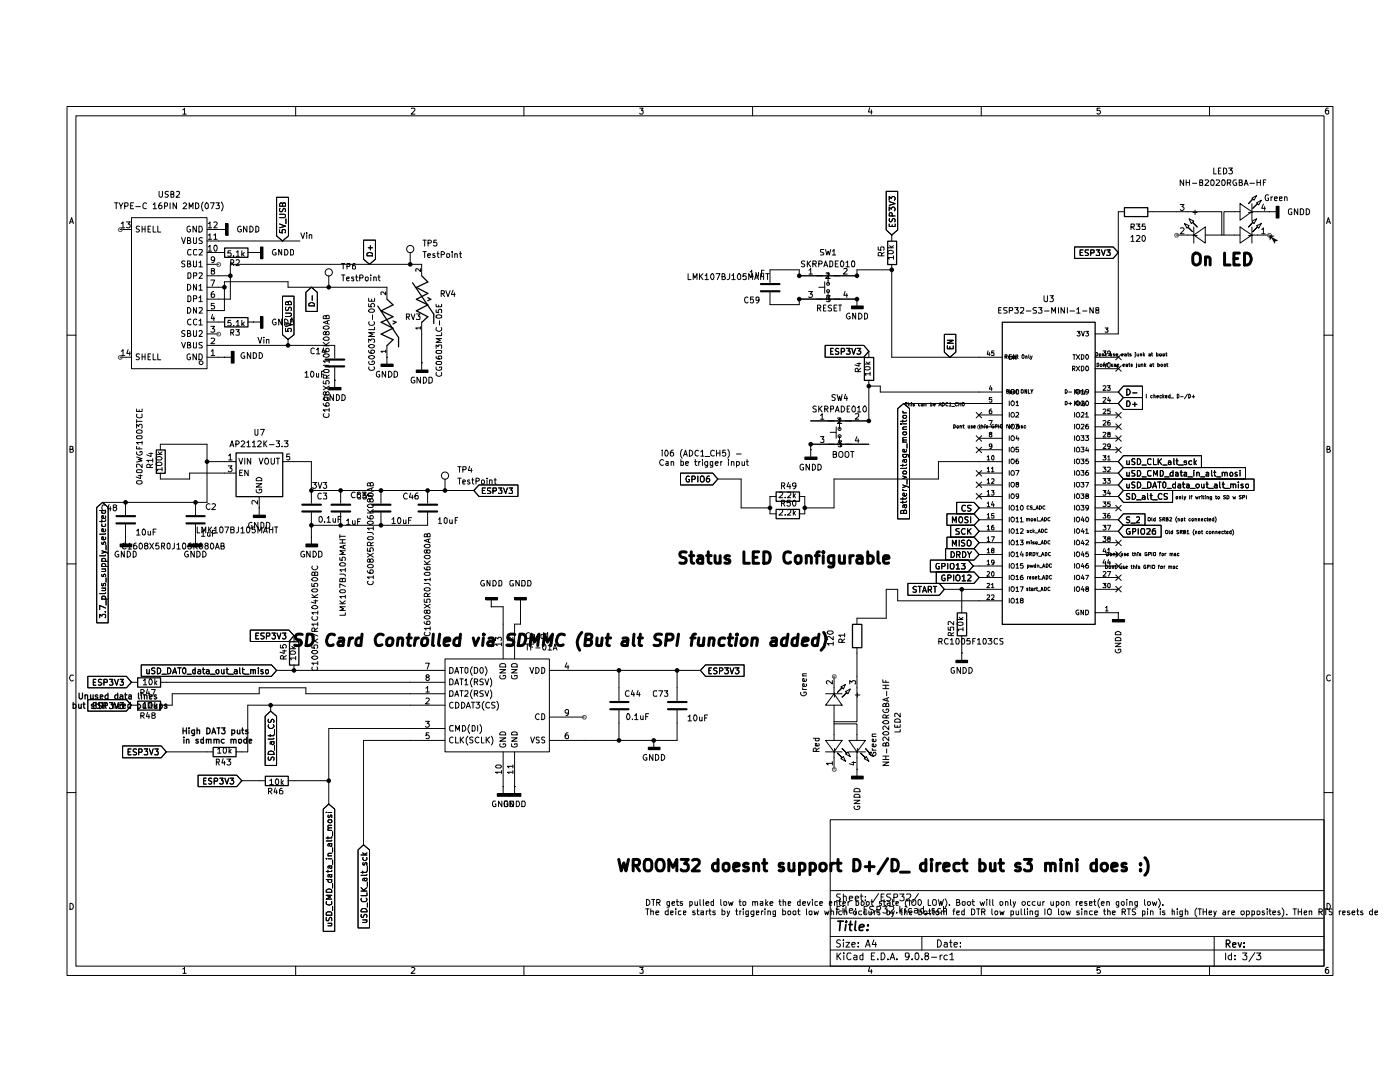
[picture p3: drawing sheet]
<svg xmlns="http://www.w3.org/2000/svg" width="279mm" height="216mm" viewBox="0 0 279 216" stroke-linecap="round" stroke-linejoin="round" font-family="sans-serif">
<g fill="none" stroke="#000" stroke-width=".2">
<path d="M13.4 21.2h252.6v173.4h-252.6zM15.2 23.1h249v169.7h-249zM31.7 38.2v.9l.3 .3 .3-.1 .1-.2v-.9M33.6 38.3l-.4-.1a.37 .37 0 0 0-.2 .4 .37 .37 0 0 0 .4 .3l.2 .2-.2 .3-.5-.1M34.1 38.8h.4l.2-.3-.1-.2-.5-.1v1.2h.4l.2-.2v-.3l-.2-.1M35.2 38.3h.6v.4l-.7 .7h.7M36.5 21.9l.3-.3v1.2M36.5 22.8h.7M55.2 39.4h2.4v7.7l-1.2 1-1.2-1zM59 21.2v1.9M82.1 21.7l.5-.1 .2 .3-.8 .9h.8M104.6 21.2v1.9"/>
<path d="M127.7 21.6h.7l-.4 .4 .4 .1v.5l-.2 .2h-.4l-.1-.2M150.2 21.2v1.9M173.6 21.5l-.3 .8h.8M173.9 21.9v.9M176.9 38.2h2.3v7.7l-1.2 1-1.1-1zM177.5 40v-.8l.4 .4 .2-.4h.3l.2 .3v.3l-.1 .2M195.8 21.2v1.9M219.5 21.6h-.6v.5h.6l.1 .4-.2 .3-.5-.2M236.2 35.9v1.1l-.7-1.1v1.1M236.7 35.9v1.1M236.7 36.4h.7M237.4 35.9v1.1"/>
<path d="M238 36.6h.8M239.4 36.4l.6-.2-.1-.3h-.5v1.1h.5l.1-.5-.2-.1M240.5 36l.5-.1 .2 .3-.7 .8h.7M241.4 21.2v1.9M241.6 36.1l.2-.2a.6 .6 0 0 1 .6 .4 .6 .6 0 0 1-.3 .7h-.3l-.2-.2zM242.2 33.5v1.2h.5M242.7 36l.5-.1 .2 .3-.7 .8h.7M243.2 34.1h.3M243.7 33.5h-.5v1.2h.5M243.8 36.1l.2-.2a.6 .6 0 0 1 .6 .4 .6 .6 0 0 1-.3 .7h-.3l-.2-.2zM244.2 33.5l.6 .2 .1 .3-.1 .5-.4 .2h-.2zM244.9 36.5h.5l.2-.2v-.3l-.7-.1v1.1"/>
<path d="M245.2 33.5h.8l-.5 .4 .4 .1v.6h-.7M245.3 36.5l.3 .5M246.7 35.9h-.4l-.3 .4 .3 .7 .5-.1v-.4h-.3M247.3 36.4l.6-.2-.1-.3h-.5v1.1h.5l.2-.3-.4-.3M248.3 37l.4-1.1 .4 1.1M248.4 36.7h.5M249.4 36.6h1M249.8 39.5l1-.5-.5 1zM250.9 36.4h.6M250.9 35.9v1.1M251.5 35.9v1.1M252.1 36.4h.4"/>
<path d="M252.6 35.9h-.5v1.1M253.2 38.9a.53 .53 0 0 0-.7 .6 .53 .53 0 0 0 .7 .5v-.5h-.2M253.7 39.3v.7M254 39.3l-.3 .2M254.3 39.6l.6-.1-.1-.2h-.4l-.1 .2v.4l.2 .1h.3M255.4 39.6l.5-.1v-.2h-.5v.7h.5M256.4 39.4l.4-.1 .1 .7M256.4 39.3v.7M265.1 21.6l-.4 .1a.82 .82 0 0 0 0 1.1l.5-.2v-.5l-.5-.1-.2 .3M13.9 44.6l.4-1.2 .3 1.2M14 44.3h.6M22.9 40.5h.6"/>
<path d="M23.2 40.5v1.2M23.8 40.5l.3 .6 .5-.6M24 45.8h2.2M24.1 41.1v.6M24.2 44.6l.4-.3v1.2M24.2 45.5h.7M24.9 41.1h.5l.2-.1v-.4l-.2-.1h-.5v1.2M25.2 44.3h.8l-.4 .4 .3 .1 .1 .2-.1 .4h-.7M26.1 41.1h.4M26.2 43.4h15.1v30.2h-15.1zM26.7 40.5h-.6v1.2h.6M27.1 41.2h.9"/>
<path d="M27.9 45.2h-.6v.4l.3 .1 .3 .4-.3 .2-.4-.1M28.4 45.1v1.2M28.4 45.7h.6M29 45.1v1.2M29.2 40.6l-.2-.1-.4 .1-.1 .8a.45 .45 0 0 0 .7 .2M29.5 45.7h.4M30.1 45.1h-.6v1.2h.6M30.6 45.1v1.2h.6M30.6 40.8l.3-.3v1.2M30.6 41.7h.6M31.5 45.1v1.2h.6M32.2 40.5h-.2a.73 .73 0 0 0-.1 1.2l.4-.1v-.5l-.1-.1h-.5v.1"/>
<path d="M32.8 41.1h.5l.1-.1v-.4l-.1-.1h-.5v1.2M33.9 40.5v1.2M35.2 40.5v1.2l-.7-1.2v1.2M36.2 47.4l.5 1.2 .3-1.2M36.6 40.6l.4-.1 .3 .3-.8 .9h.8M36.9 52.2l-.4-.1-.3 .2 .3 .4h.3v.5h-.6M37.4 56.7a.58 .58 0 0 1 .7 .7l-.3 .4-.4 .1zM37.4 52.7l.5-.1 .1-.3-.2-.2h-.4v1.2l.6-.1 .1-.4-.3-.1M37.4 48l.5-.1 .1-.2-.2-.3h-.4v1.2h.4l.3-.2-.1-.3-.2-.1M37.5 59l.4 .1 .2 .2v.6l-.3 .3h-.3zM37.5 54.4h.4l.2 .3v.6l-.2 .2h-.4zM37.8 41.7v-1.2l.3 .8 .4-.8v1.2"/>
<path d="M37.9 45.2l-.2-.1-.4 .3v.7l.5 .2 .2-.2v-.3h-.2M38.1 49.9l-.4-.1-.3 .5 .1 .5h.6M38.6 59.6h.6v-.5l-.6-.1v1.2M38.6 55h.5l.2-.2-.1-.4h-.6v1.1M38.6 52.1v1.1l.2 .1 .4-.1v-1.1M38.6 47.4v1.1l.2 .1 .4-.1v-1.1M39 40.5l.6 .1 .1 .4-.1 .5-.3 .2h-.3zM39.2 56.7v1.2l-.6-1.2v1.2M39.2 45.1v1.2l-.7-1.2v1.2M39.3 49.9l-.5-.1-.2 .2 .1 .8h.6M39.7 59.3h.2l.1-.3v1.2M39.7 57.1l.3-.4v1.2"/>
<path d="M39.7 54.5l.6-.1 .1 .2-.7 .9h.7M39.7 52.4l.3-.3v1.2M39.7 49.9l.6-.1 .1 .2-.1 .3-.6 .6h.7M39.7 45.1a.6 .6 0 0 1 .7 .6 .6 .6 0 0 1-.7 .6zM39.7 57.9h.7M39.7 53.3h.7M40.4 47.5l-.4-.1-.3 .3 .1 .2 .5 .2 .1 .3-.2 .2-.5-.1M40.6 40.3a1.33 1.33 0 0 0 0 1.8M41.1 40.6l.2-.1 .3 .2v.7l-.4 .3a.74 .74 0 0 1-.1-1.1zM41.3 50.4h3.5M41.3 55h4.7M41.3 57.3h3.5"/>
<path d="M41.3 52.7h2.3M41.3 48.1h18.6M41.3 45.8h3.7M41.6 49.3l.3-.4v1.2M41.6 46.9h.1l.2-.3v1.1M41.6 44.6l.3-.3v1.2M41.6 50.1h.6M41.6 47.7h.6M41.6 45.5h.6M42 40.5h.8l-.6 1.2M42.1 55.9h.7l-.5 1.2M42.3 54l-.1-.1v-.3h.5l.1 .2-.1 .2h-.4l-.1 .2v.5h.5l.1-.2v-.2l-.2-.3"/>
<path d="M42.7 58.2h-.4l-.1 .3v.8h.6v-.5l-.1-.1h-.5v.1M42.7 46.9h.1l.2-.3v1.1M42.7 44.4l.4-.1 .2 .2-.6 1h.6M42.7 47.7h.6M42.8 49.1l.1-.2a.6 .6 0 0 1 .5 .4 .6 .6 0 0 1-.1 .7l-.2 .1-.3-.1-.1-.4zM42.8 51.7l-.2 .3-.4-.2v-.4l.4-.2a.72 .72 0 0 1-.1 1.2h-.3M43.1 40.5h.7l-.4 .5 .4 .1v.5h-.7M43.6 45.8h.1M44.2 40.3a1.33 1.33 0 0 1 0 1.8M46.1 50h-.6v.5h.6v.6h-.6M46.1 52.5h.4l.1-.2v-.3l-.1-.2h-.4v1.2M46.3 52.5l.3 .5"/>
<path d="M46.6 51.1h.1M47.2 50.3l.3-.3v1.1M47.2 52l.4-.2 .1 .2v.3l-.6 .7h.6M47.2 51.1h.5M48.1 45.2l-.3-.1a.61 .61 0 0 0-.4 .7 .61 .61 0 0 0 .5 .5l.3-.2v-.3h-.3M48.3 50v1.1M48.4 50.7l.4 .4M48.8 50.4l-.5 .4M49.3 45.1v1.2l-.7-1.2v1.2M49.4 50.4h2.6M49.9 45.1a.6 .6 0 0 1 .6 .6 .6 .6 0 0 1-.6 .6zM50.5 50.4h.1"/>
<path d="M51.1 45.1h.2l.3 .3v.7l-.3 .2h-.2zM55 49.8h-.4l-.2 .5 .2 .6 .5-.1v-.3h-.2M55.8 45.9v.5l.6 .1-.1-.6h.6v.6M55.8 44.7l1.2 .4-1.2 .4M55.8 42.8h.9a.35 .35 0 0 1 .3 .3 .35 .35 0 0 1-.3 .3h-.9M55.9 41.6l-.1 .5 .2 .1h.3l.3-.6 .4 .2-.1 .4M56.2 49.8v1.1l-.6-1.1v1.1M56.4 59.1h2.3v7.7l-1.2 .9-1.1-.9zM56.4 40.7l.1-.2h.4l.1 .1v.5h-1.2v-.4l.2-.2 .3 .1 .1 .5M56.8 49.8h.4l.2 .2 .1 .5-.3 .4h-.4zM57.1 43.7v.9M58 49.8h.4l.2 .2v.6l-.2 .3h-.4z"/>
<path d="M60 46.5l.4 1.1 .4-1.1M61 58.3l1.1-1 1.2 1v3.8h-2.3zM61.2 46.5v.1M61.2 46.8v.8M61.7 47l.2-.2 .3 .1v.7M61.7 46.8v.8M62.3 59v.9M65.6 55v2.3M68.2 54.9h.6M68.2 52.6h.6M68.5 52.6v1.1M68.5 54.9v1.1"/>
<path d="M69.2 55.6l.5-.1v-.2h-.4l-.1 .2v.4l.1 .1h.4M69.3 53.2l.5-.1v-.5h-.5v1.1M70.6 55.3h-.4v.2l.4 .2v.3h-.4M70.9 52.6h-.4l-.1 .2v.8h.5v-.5l-.4-.1-.1 .2M70.9 55.3h.6M71.1 54.9v1l.4 .1M71.8 55.5h.6v-.6h-.6v1.1M72.6 47.9h2.3v3.8l-1.2 1-1.1-1zM73 55.3l.5 .1v.5l-.2 .1h-.3l-.1-.2zM73.2 50.6l.5-.2 .5 .1 .1 .1v.5h-1.1zM73.5 49.4h.8M73.6 59.5v.6h1.2v-.6"/>
<path d="M73.9 49v.9M74 54.9h.1M74 55.3v.7M74.2 59.7v.4M74.6 55.4l.4-.1 .1 .7M74.6 55.3v.7M75.4 55.3h.5M75.6 54.9v1l.3 .1M77 58.2v.6l-.5-.6-.5 .1 .1 .5M77.2 59.7v-2.4h-19.7v-1.1h-12.7v5.8h-3.5M81.9 50.4v2.3M83.9 53.6v.6l-.7-.6-.2 .1 .1 .4"/>
<path d="M84.2 55v-2.3h-38.2v7h-4.7M84.4 50.2h.7M84.4 47.9h.7M84.7 47.9v1.2M84.7 50.2v1.2M85.3 51l.6-.1-.1-.3h-.4l-.1 .2v.4l.2 .2 .3-.1M85.4 48.5l.6-.1v-.4l-.6-.1v1.2M86.8 50.6h-.4v.2l.5 .4-.2 .2-.3-.1M87.1 47.9h-.5l-.1 .5h.6v.6l-.4 .1-.2-.2M87.2 50.6h.4M87.4 50.2v1l.2 .2M88.1 50.8h.5l.1-.3-.2-.3h-.4v1.2"/>
<path d="M88.1 58.6l.5-.1v-.4l-.5-.1v1.2M88.3 58.6l.4 .6M89 58l.4 1.2 .4-1.2M89.2 50.7l.5-.1v.7h-.5zM90.3 50.2v.2M90.3 50.6v.8M90.4 57.9l-.3 .9h.7M90.7 58.4v.8M90.8 50.7l.4-.1 .1 .8M90.8 50.6v.8M91.7 50.6h.4M91.9 50.2v1.1l.2 .1"/>
<path d="M137.3 54.6v1.2h.6M138.3 55.8v-1.2l.4 .9 .4-.9v1.2M139.6 54.6v1.2M139.8 55.1l.5 .7M140.3 54.6l-.7 .7M140.7 54.9h.2l.2-.3v1.2M140.7 55.8h.7M142 54.7l.2-.1a.67 .67 0 0 1 0 1.2 .72 .72 0 0 1-.2-1.1zM142.9 54.6h.8l-.5 1.2M144.1 55.2l.5-.1 .1-.2-.2-.3h-.4v1.2l.6-.1 .1-.3-.3-.2M145.6 54.6v.9l-.1 .2-.4 .1M146 54.9h.2l.2-.3v1.2"/>
<path d="M146 55.8h.7M147.3 54.7l.3-.1 .2 .3v.6l-.3 .3a.72 .72 0 0 1-.2-1.1zM148.9 54.6h-.6l-.1 .6 .2-.2h.4l.1 .2v.5h-.7M149.3 59.3h-.2a.6 .6 0 0 0-.5 .6 .6 .6 0 0 0 .5 .5l.2-.1M149.4 55.8v-1.2l.5 .9 .3-.9v1.2M149.7 54.3l.3-.4v1.2M149.7 55.1h.7M150.4 59.3h-.6v.6l.1-.2 .5 .2v.4l-.2 .1-.4-.1M150.6 55.8l.4-1.2 .4 1.2M150.7 55.5h.6M150.9 54.4v.5l.1 .2 .4-.2M151.4 54.4v.7"/>
<path d="M151.5 59.8l-.1 .1h-.4l-.1-.6h.6v.8l-.3 .3h-.2M151.8 54.6v1.2M151.8 55.2h.6M152 54.5h.3M152.4 54.6v1.2M152.5 53.9h-.5v1.2M152.8 54.6h.7M153.2 54.6v1.2M153.7 58.2v2.6h5.8v-1.1h11.5M160.6 52.2h-.6v.4l.5 .1 .1 .3-.2 .3-.5-.1M161.1 52.1v1.2M161.3 52.6l.5 .7"/>
<path d="M161.4 58.2h.7l-.4 .5h.3v.6h-.6M161.5 53.9l.3-.3v1.1M161.5 54.7h.6M161.8 52.1l-.7 .6M162.2 52.7h.6l.1-.5-.7-.1v1.2M162.6 52.7l.3 .6M163.4 52.7h.6v-.5l-.6-.1v1.2M163.4 57.3h1.2M164.4 53.3l.4-1.2 .4 1.2M164.4 49.8l-.7 .1v.3l.7 .4-.1 .3h-.6M164.5 52.9h.6M164.6 56.2v2.3"/>
<path d="M164.8 49.8l.2 1.1 .3-.8 .2 .8 .3-1.1M164.8 54.5l.6-.1 .1 .3-.7 .8h.7M164.9 59h.8l-.4 .4 .3 .1 .1 .2-.1 .4h-.7M165 54.7l.4-.3v1.1M165 55.5h.7M165.1 56.4h.4v.5h-.4zM165.1 57.9h.4v.4h-.4zM165.1 59l-.3 .8h.8M165.3 55v1.6M165.3 58.1v1.6M165.4 59.4v.8M165.6 52.1h.3l.3 .2v.7l-.3 .3h-.3z"/>
<path d="M166.1 50.1l.4-.3v1.1M166.1 50.9h.7M166.7 52.7h.4M167.3 52.1h-.6v1.2h.6M167.8 52.2l.3-.1a.67 .67 0 0 1 .3 .6 .67 .67 0 0 1-.4 .6l-.2-.1-.1-.4zM168.4 53.7l.6-.1 .1 .3-.8 .8h.8M168.7 58.2l-.3 .7h.8M168.8 52.4l.4-.3v1.2M168.8 53.3h.7M169 58.6v.7M170 52.2l.3-.1a.78 .78 0 0 1 0 1.2l-.3-.1zM171 59.7h.1"/>
<path d="M171 59.7v1.3M175.3 49.3v.6l.5 .1v-.6l.6-.1v.7M175.9 51.1v-.6l-.1-.1h-.4l-.1 .1v.6h1.1M176.4 50.4l-.5 .3M177.1 49.4h1.2M177.2 50.1h.1a.64 .64 0 0 1 1 .2l-.2 .3h-.7l-.3-.2zM177.5 44.7v.5h1.1v-.5M177.5 42.1v-.8l.4 .4 .2-.4h.3l.2 .3v.3l-.1 .2M177.5 40.2l1.1 .4-1.1 .4M177.5 43.6v.6l.3 .1 .3-.6 .3-.1 .2 .3v.4M177.5 49l.5 .4M178 53.8h-7v1.2h-11.5v-1.2h-5.8v2.6"/>
<path d="M178 52.7v18.6h22M178 46.9v1.2M178.1 43.1v-.5l-.2-.2-.4 .1v.6h1.1M178.1 44.9v.3M178.3 51.4h-1.2l.4 .3M178.3 51.1v.6M178.3 49l-.4 .4M208.4 59v.9l.2 .3 .4-.1v-1.1M209.5 59h.7l-.4 .4 .3 .1v.6h-.6M214.5 49.3h7.7l1 1.1-1 1.2h-7.7zM215.6 50.4h.4M216.2 49.9h-.6v1.1h.6"/>
<path d="M217.3 49.9l-.7 .1v.3l.7 .4-.2 .3h-.5M217.7 50.5l.7-.1v-.4l-.7-.1v1.1M218.8 49.9h.7l-.4 .4 .4 .1v.5h-.7M219.8 49.9l.4 1.1 .4-1.1M220.9 49.9h.7l-.5 .4 .4 .1 .1 .1-.1 .5-.6-.1M224.4 42.2h-1.2v24.4h-4.7M225.7 47.3l.4-.3v1.2M225.7 45.3l.6-.1v-.5h-.6v1.1M225.7 48.2h.6M226 45.3l.4 .5M226.7 44.7h.8l-.4 .4h.3v.7l-.7-.1M226.8 47.1l.4-.1 .3 .3-.8 .9h.8"/>
<path d="M228 47.1l.2-.1a.62 .62 0 0 1 .4 .6 .62 .62 0 0 1-.4 .6l-.3-.3zM228.5 44.7h-.5l-.1 .5 .6-.1v.7l-.6-.1M229 42.2h14.8v4.7M234.8 46.9h3.4M235.5 40.8h.8l-.4 .4 .4 .3v.2l-.3 .3h-.3l-.2-.2M235.6 45.5h.5l.2 .3-.8 .8h.8M236.4 44.6l.9 .4-.4 .5zM237.3 43.7l.9 .4-.5 .5zM238 46.2l-.9-.9 .9 .9M238.1 42.4h.8M238.1 47h.8M238.2 46.9l2.3-1.6v3.2z"/>
<path d="M238.2 45.3v3.2M238.5 41.9v.9M238.9 45.3l-.9-.9 .9 .9M240.5 46.9h7M247.5 42.2h-3.2v4.7M247.5 40.6l2.3 1.6-2.3 1.7zM247.5 45.3l2.3 1.6-2.3 1.6zM249.2 40.6l.8-.9-.8 .9M249.2 45.3l.8-.9-.8 .9M249.2 42.4h.8M249.2 47h.8M249.8 44.1l1-.4-.5 .9z"/>
<path d="M249.8 42.2h4.9M249.8 46.9h3.5M249.8 40.6v3.3M249.8 45.3v3.2M250 41.6l.9-1-.9 1M250 46.2l.9-.9-.9 .9M250.8 40.5l.9-.5-.5 .9zM250.8 45l.9-.4-.5 .9zM251.8 45.8l.3-.3v1.1M251.8 46.6h.7M252.1 40.7l-.3 .9h.8M252.4 41.2v.8"/>
<path d="M253.3 42.2h.1M257.8 41.7a.45 .45 0 0 0-.7 .2v.6l.2 .3h.5v-.5h-.2M259 41.7v1.1l-.7-1.1v1.1M259.5 41.7h.3l.4 .2v.6l-.4 .3h-.3zM260.7 41.7l.6 .1 .1 .4-.1 .5-.4 .1h-.2zM264.7 44.6l.4-1.2 .4 1.2M264.8 44.3h.6M13.4 66.9h1.8M24 71.3h2.2M24.2 70.1l.4-.3v1.1M24.2 70.9h.7M25.6 69.8l-.3 .7h.7"/>
<path d="M25.9 70.2v.7M27.9 70.7h-.6v.4l.3 .1 .3 .3-.3 .3-.4-.1M28.4 71.2h.6M28.4 70.6v1.2M29 70.6v1.2M29.5 71.2h.4M30.1 70.6h-.6v1.2h.6M30.6 70.6v1.2h.6M31.5 70.6v1.2h.6M36.2 68.3l.5 1.1 .3-1.1M36.9 66h-.4l-.3 .2 .1 .3 .5 .1v.5h-.6M37.4 68.8h.5v-.5h-.5v1.1h.5l.2-.3-.3-.3"/>
<path d="M37.4 66.5h.5l.1-.3-.2-.2h-.4v1.1h.6l.1-.4-.3-.2M37.4 61.4h.4l.2 .2 .1 .4-.3 .5h-.4zM37.9 70.7l-.2-.1-.4 .3v.6l.5 .3 .2-.2v-.3h-.2M38.1 63.8l-.2-.1a.6 .6 0 0 0-.5 .6 .6 .6 0 0 0 .5 .6l.2-.2M38.6 68.3l.1 1.1 .5-.1v-1M38.6 66v1.1h.2h.4v-1.1M39.2 70.6v1.2l-.7-1.2v1.2M39.2 61.4v1.1l-.6-1.1v1.1M39.3 63.8l-.4-.1-.3 .2 .1 .8 .2 .2 .4-.2M39.7 70.6a.6 .6 0 0 1 .7 .6 .6 .6 0 0 1-.7 .6zM39.7 66.1l.2-.1h.3l.2 .2-.7 .9h.7M39.7 64l.3-.3v1.2"/>
<path d="M39.7 61.5l.6-.1 .1 .1-.1 .4-.6 .6h.7M39.7 64.9h.7M39.7 60.2h.7M40.4 68.3h-.5l-.2 .2 .2 .3 .4 .2v.4h-.6M41.3 71.3h4.8M41.3 66.6h2.3M41.3 68.9h25.5v2.6M41.3 64.3h3.5M42.1 65.1h.7l-.4 .5 .4 .2v.3l-.2 .2-.5-.1M42.2 70.1l.3-.3v1.1M42.2 67.6l.5-.1 .1 .3-.7 .8h.7M42.2 70.9h.6"/>
<path d="M42.4 62.7l-.2 .9h.6M42.7 63.2v.8M42.8 60.5h-.6v.5h.6v.5l-.1 .1-.5-.1M44.8 71.3h.1M46.1 63.9h-.6v.5h.6v.6l-.6-.1M46.1 66.4h.4l.1-.2v-.3l-.5-.1v1.1M46.3 66.4l.3 .5M46.6 64.9v.1M47.1 65.8h.6l-.3 .4 .3 .1v.5h-.6M47.2 64.3l.3-.4v1.1M47.2 65h.5M48.3 63.9v1.1"/>
<path d="M48.4 64.6l.4 .4M48.8 70.4h-.5l-.2 .5a.53 .53 0 0 0 .2 .5 .53 .53 0 0 0 .5 .1v-.5h-.2M48.8 64.3l-.5 .5M49.4 64.3h2.6M50 70.4v1.1l-.6-1.1v1.1M50.5 64.3h.1M50.5 70.4l.6 .1 .1 .4-.1 .5-.3 .1h-.3zM51.5 67.3l.4 1.2 .3-1.2M51.7 70.4h.5l.2 .5a.58 .58 0 0 1-.7 .6zM52.7 67.3v.1M52.7 67.7v.8M53.2 67.8h.5v.7"/>
<path d="M53.2 67.7v.8M55 63.8l-.1-.1a.57 .57 0 0 0-.5 .6l.4 .6 .3-.2v-.4h-.2M56.2 63.7v1.2l-.6-1.2v1.2M56.8 63.7a.58 .58 0 0 1 .7 .6l-.3 .5-.4 .1zM57 65.5v.6h.6l-.2-.1 .2-.5h.4l.2 .2-.2 .4M57 64.4l1.2 .4-1.2 .4M57 62.5h1l.2 .2v.2l-.3 .3h-.9M57.1 61.3v.6h.4a.44 .44 0 0 1 .1-.4 .44 .44 0 0 1 .5-.1v.6M57.5 67.7v1.2M57.6 60.4l.1-.3 .5 .3v.4h-1.2l.1-.5h.4l.1 .5M58 63.7h.2l.4 .2v.6l-.4 .4h-.2zM58.2 63.4v.9"/>
<path d="M60.9 74.4l.3-.3v1.2M60.9 75.3h.6M61.6 60.6l.7-.2 .4 .2v.4h-1.1zM62.1 74.2l.2-.1a.64 .64 0 0 1 .4 .6 .64 .64 0 0 1-.5 .6l-.1-.1-.1-.4zM62.7 69.6l-.3-.2-.3 .4v.6l.3 .2 .3-.1M63.2 74.5v.7h.4M63.2 69.8h.1l.2-.4v1.2M63.2 70.6h.6M63.6 74.5v.8M64.2 74.7h.4M64.5 76v.5l.6 .1-.1-.5 .2-.2 .4 .1v.6M64.5 74l.3-.3h.6l.3 .4-.3 .2h-.6z"/>
<path d="M64.5 72.9h1l.2 .4M64.5 70.9a.78 .78 0 0 1 1.2 0v.1a.69 .69 0 0 1-1.2-.1zM64.5 69.6v.2a.73 .73 0 0 0 1.2 .1l-.1-.3-.4-.1-.2 .1v.5l.2 .1M64.5 77l1.2 .8M64.5 69h1.2M64.5 68.3l.7 .7M64.6 79.4h.1a.64 .64 0 0 1 1 .2l-.3 .3h-.6l-.3-.2zM64.6 67.4h.1a.64 .64 0 0 1 1 .2l-.3 .3h-.6l-.3-.3zM64.6 65.2h.1a.64 .64 0 0 1 1 .2 .67 .67 0 0 1-1.2 0zM64.6 69.4l-.3 .9h.7M64.7 74.1h-.5v1.2M64.9 69.8v.8"/>
<path d="M65 78.4l.3-.3 .3 .1 .1 .2-.1 .4h-.4l-.2-.1v-.4l-.2-.2-.3 .3v.3l.2 .1h.2l.1-.1M65 66.4l.3-.3 .3 .1 .1 .2-.1 .4h-.4l-.3-.7-.4 .3 .2 .4h.2l.1-.2M65.1 63.2l.2-.3 .4 .2v.5h-1.2v-.4l.2-.2h.3l.1 .6M65.2 75.4v-.4l-.2-.2h-.3l-.2 .2v.4h1.2M65.4 78.8l-.2-.1a.6 .6 0 0 0-.5 .6 .6 .6 0 0 0 .5 .6l.2-.1v-.4h-.2M65.4 64.1v.5M65.7 72h-1.2l.4 .4M65.7 63.9l-1.2 .4 1.2 .4M65.7 71.7v.7M65.7 77l-1.2 .8M65.7 74.8l-.5 .4M65.7 68.3l-.7 .5"/>
<path d="M66.5 78.7v1.2l-.6-1.2v1.2M66.8 75.9h.1M66.8 73.3v4M67.1 78.7h.3l.3 .3v.6l-.3 .3h-.3zM68.2 78.7l.6 .2 .1 .3-.1 .6-.3 .1h-.3zM73.6 69.9l.1 .5a.82 .82 0 0 0 1.1-.1l-.1-.4-.5-.1-.2 .2v.3l.2 .2M73.6 68.3v-.7l.4 .4 .2-.4h.4l.2 .2v.4l-.2 .1M73.6 60.6v.6h.6l-.2-.4 .2-.3h.3l.3 .3-.2 .4M73.7 73.2a.58 .58 0 0 0 .3 .7 .58 .58 0 0 0 .8-.3l-.2-.4M73.7 72.1l-.1 .3 .2 .3h.7l.3-.3-.2-.4h-.4v.3M73.7 71l.6-.1 .5 .3a.62 .62 0 0 1-.6 .4 .62 .62 0 0 1-.6-.4zM73.7 68.8l.6-.1 .5 .3a.62 .62 0 0 1-.6 .4 .62 .62 0 0 1-.6-.4z"/>
<path d="M73.7 64.2l-.1 .2a.6 .6 0 0 0 .6 .5 .6 .6 0 0 0 .6-.5l-.2-.2M73.7 61.8l.6-.2 .4 .2 .1 .3-.3 .2h-.7l-.2-.2zM74.3 62.8v1M74.8 66.4h-1.2l.8 .3-.8 .4h1.2M74.8 65.3v.5h-1.2M75.8 74.2l-.3-.1a.61 .61 0 0 0-.4 .6 .61 .61 0 0 0 .5 .6l.2-.1v-.4h-.2M77 70.1h-1l.3 .3M77 74.1v1.2l-.7-1.2v1.2M77 69.8v.6M77.2 71.3h.1M77.2 68.9v3.7M77.6 74.1a.6 .6 0 0 1 .6 .6 .6 .6 0 0 1-.6 .6z"/>
<path d="M78.7 74.1h.3l.3 .2v.7l-.3 .3h-.3zM81.1 63.2h.6v-.5h-.6v1.1M81.4 63.2l.3 .6M82 62.7l.5 1.1 .3-1.1M82.7 75.3h-.4a.67 .67 0 0 0-.3 .6 .67 .67 0 0 0 .5 .6l.3-.2v-.4h-.3M83.1 62.7h.7l-.3 .4 .3 .1v.5h-.7M83.9 65.4h-.9l.2 .3M83.9 75.3v1.2l-.7-1.2v1.2M83.9 65.2v.5M84.2 72.4h.1M84.2 64.3v9.5M84.5 75.3h.4a.66 .66 0 0 1 .2 .7 .66 .66 0 0 1-.6 .5z"/>
<path d="M85.6 75.3h.5l.2 .2v.6l-.4 .4h-.3zM87 73.2v.5l.2 .1h.9v-.6h-.4v.2M87 72.3l.2-.2h.8l.1 .5-.1 .1h-.8zM87 71.1v.4l.3 .1h.8v-.6h-.6v.5l.2 .1M87 70l1-.1 .1 .1v.4l-.1 .1h-.8l-.2-.1zM87 69.5v-.7l.5 .4v-.4h.6v.7M87 63l.5-.2 .6 .1v.4a.78 .78 0 0 1-1.1-.1zM87 61.8v.5l.5 .1v-.6h.6v.6M87 60.7v.5h1.1v-.5M87.1 74.3l-.1 .5 .5 .3 .6-.3v-.5M87.1 65.4l-.1 .5 .5 .2 .6-.2v-.5M87.5 60.9v.3"/>
<path d="M87.7 64v.9M88.1 67.6h-1.1l.9 .3-.9 .4h1.1M88.1 66.4v.6h-1.1M163.1 61.5h.6v-.5l-.6-.1v1.2M163.4 61.5l.4 .6M164.3 61.5h.4M164.7 68.9h7.7l1 1.2-1 1.2h-7.7zM164.8 60.9h-.5v1.2h.5M165.8 70.1h.3M165.9 61l-.4-.1-.2 .2 .2 .4 .4 .1v.4h-.6M166.3 69.5h-.5v1.2h.5M166.5 61.5h.4"/>
<path d="M166.7 78.8l-.4-.1-.3 .2 .1 .3 .5 .2 .1 .2-.2 .3-.5-.1M167 60.9h-.5v1.2h.5M167 78.7l.4 1.2 .2-.8 .2 .8 .3-1.2M167.4 69.6l-.4-.1-.3 .3 .1 .2 .6 .3v.3h-.7M167.4 60.9h.6M167.6 60.9v1.2M167.9 70.2l.6-.1v-.5l-.6-.1v1.2M168.7 78.7l-.2 .8h.7M168.9 69.5h.8l-.5 .5h.4v.6h-.7M169 79.1v.8M169.6 62.6h-.4l-.3 .4a.53 .53 0 0 0 .2 .5 .53 .53 0 0 0 .6 .1v-.4h-.3M170 69.5l.3 1.2 .5-1.2"/>
<path d="M170.8 62.5v1.2l-.6-1.2v1.2M171 69.5h.8l-.4 .5 .4 .2-.1 .4h-.7M171 72.6h.8M171.3 74.2l-.1-.6-.3-.1-.2 .2v.5h1.1M171.4 62.5l.4 .1 .2 .4a.58 .58 0 0 1-.6 .7zM171.4 72.4v.7l-.8-.3M171.8 73.5l-.5 .4M172.5 73.3l.5-.2 .6 .1v.5a.78 .78 0 0 1-1.1-.1zM172.5 62.5l.5 .1 .1 .2v.6l-.3 .3h-.3zM172.5 72.6h1.1M172.9 72.2l.4 .4M173.4 77h2.3v1.2h24.3"/>
<path d="M173.4 75.9v8.1h-11.6M173.4 70.1v1.2M173.6 74.6h-1.1l.3 .3M173.6 74.2v.7M173.6 72.2l-.4 .4M188.5 66.7h2.3v3.6l-1.2 1-1.1-1zM189.1 69v.6h1.1v-.6M189.1 67.9h1.1l-1.1 .6h1.1M189.6 69.2v.4M197.2 70l-.2 .7h.6M197.4 70.4v.5M197.7 77l-.3 .6h.6"/>
<path d="M197.9 77.3v.6M197.9 79.3h-.5v.5h.5v.4h-.5M198.4 70h-.5v.4h.5v.5h-.5M199.3 61.9h.4M199.8 61.4h-.5v1.1h.5M200.6 71.2l.4-.1-.1-.3h-.3v.7M200.7 71.2l.3 .3M200.9 78.1h.3v-.3l-.3-.1v.8l.4-.2-.1-.2M201 61.4l-.7 .1 .1 .4 .6 .2-.2 .4h-.5M201.2 71.3l.4-.1-.1-.2-.3 .1v.3l.1 .1h.3M201.4 62l.7-.1v-.4l-.7-.1v1.1M201.4 71.2h.3"/>
<path d="M201.4 77.7v1M201.6 78.1h.3l-.1 .4-.2-.1zM201.8 70.8h-.4v.9h.4M201.8 77.8h.6a.6 .6 0 0 1-.2 .9h-.2a.6 .6 0 0 1-.2-.9zM202.1 71.1h-.3l.4 .3-.1 .1h-.3M202.2 78.1l.2-.1 .2 .3-.2 .2zM202.4 71.3l.4-.1-.1-.2-.3 .1v.4h.4M202.5 61.4h.7l-.3 .4 .3 .1v.5h-.7M202.8 70.8v.9l-.5-.9v.9M202.8 78h.2M202.9 77.7h.3l.1 .2v.6l-.2 .2-.3-.2zM202.9 77.7v.7l.1 .1"/>
<path d="M202.9 71h.3M203 70.8v.6l.2 .1M203.6 61.5h.7v.4l-.7 .6h.7M204 77.7l.2 .2v.5l-.2 .1-.2-.1v-.5zM204.1 70.8l.3 .1v.5l-.2 .1-.2-.1v-.5zM204.7 71.1h.3v.4M204.7 71v.5M204.8 62.1h.9M204.9 77.7v.8l-.3-.8v.8M205.2 77.7v.8h.4M205.3 70.8v.6l.2 .1M205.7 71l.1 .5"/>
<path d="M205.7 77.7l.2 .4 .3-.4M205.9 78.1v.4M206 71l-.3 .7M206.8 61.4h-.5l-.1 .1 .1 .4 .5 .2v.3l-.6 .1M207.3 61.4h.6l-.3 .4 .3 .1v.5h-.6M208.4 62.1h1M209.9 62.5v-1.1l.4 .7 .3-.7v1.1M211.2 61.4v1.1M212.4 61.4v1.1l-.7-1.1v1.1M212.6 77.7h.2l.2 .4-.1 .3-.1 .1h-.2zM213 61.4v1.1M213.3 78.2h.6"/>
<path d="M213.5 62.1h1M214 73.6h.4l.1-.2v-.3h-.5v.9M214.1 70.8h.5M214.2 73.6l.3 .4M214.4 70.8v.9M214.5 77.7v1M214.8 77.7l.3 .2v.5l-.1 .1h-.2l-.2-.3zM214.8 70.8l.7 .9M214.8 73.1l.7 .9M214.9 77.8h.5a.6 .6 0 0 1-.2 .9h-.1a.6 .6 0 0 1-.2-.9zM214.9 61.7l.3-.3v1.1M214.9 62.5h.7"/>
<path d="M215 66.1h.6l-.4 .4 .4 .1v.3l-.2 .2-.4-.1M215.4 78.1h.3v.4M215.4 78v.5M215.5 70.8l-.7 .9M215.5 73.1l-.7 .9M215.8 66.1l.4 1 .2-1M215.8 70.8h.4l.1 .1v.6l-.2 .2h-.3zM215.8 73.1h.4l.1 .2v.4l-.2 .3h-.3zM215.8 78l.3-.3v1M216.1 77.7l.1 .8M216.1 62.1h.8M216.3 78l.2 .5"/>
<path d="M216.7 66.1h.6l-.4 .4 .4 .1v.3l-.2 .2-.4-.1M216.7 78l-.2 .7h-.7M216.7 70.9l.1-.1a.47 .47 0 0 1 .5 .4 .47 .47 0 0 1-.4 .5l-.2-.4zM216.7 73.1h.1a.47 .47 0 0 1 .5 .4 .47 .47 0 0 1-.4 .5l-.2-.3zM217.3 78.1l-.1 .1h-.5v-.1v-.4h.5a.65 .65 0 0 1-.1 .9l-.4 .1M218.2 61.4v1.1l-.7-1.1v1.1M218.5 71.3h4.7M218.5 78.2h4.7M218.5 73.6h4.7M218.7 70.4h.2l.2 .2-.2 .4h-.2zM218.9 61.9l-.2-.4 .5-.1 .1 .3-.6 .3 .1 .5 .5-.1v-.4l-.2-.1M218.9 72.5l.4 .1v.5h-.2h-.2z"/>
<path d="M219.4 70.6h.3l-.1 .4-.2-.1zM219.5 72.8l.3-.2 .2 .4-.3 .1zM220 71v-.4h.3v.4M220.1 70h.6l-.3 .4h.2l.1 .2-.1 .3h-.5M220.1 77h.5l.1 .1-.6 .8h.6M220.1 79.4l.5-.1 .1 .2-.6 .8h.6M220.2 72.7h.4v.4M220.2 72.6v.5M220.4 72.3l-.3 .7h.6M220.6 65.4h.5l-.3 .4h.3v.5l-.5-.1M220.6 70.6h.2M220.6 70.4v.6h.2"/>
<path d="M220.6 72.6v.7M220.8 72.6h.3M220.9 72.5v.6h.2M221 77h.6l-.4 .4 .4 .1v.3h-.6M221.1 72.4h.4l.1 .2v.5l-.3 .2-.2-.2zM221.2 79.2l-.1 .7h.6M221.5 79.6v.7M221.6 70.4l-.1 .2h-.4v-.5h.5v.7l-.5 .1M221.6 70.6v.4l.2-.1M221.8 72.6v.5h.3M221.8 70.6v.4M222.1 72.6v.5"/>
<path d="M222.4 70.6h-.2v.2l.3 .1-.3 .1M222.7 72.7h-.3v.2h.3l-.1 .2h-.2M222.7 70.7l1.1 1.1M222.7 73l1.1 1.1M222.8 70.8h.3l-.1-.2h-.2v.4h.2M222.9 72.9l.4-.1-.1-.2-.3 .1v.4h.4M223.8 70.7l-1.1 1.1M223.8 73l-1.1 1.1M223.9 70.8h.3l-.1-.2h-.2v.4h.2M224.1 72.9l.3-.2h-.3v.4h.3M224.2 77h3.8v2.3h-3.8l-1-1.1zM224.2 79.3h3.8v2.4h-3.8l-1-1.2z"/>
<path d="M224.4 70.6l.4 .1v.3h-.4v-.2h.4M224.7 72.7h.3v.4M224.9 77.6a.6 .6 0 0 1 .7 .6 .6 .6 0 0 1-.7 .6zM225 72.8l-.3 .1 .1 .2h.2M225 70.6h.3M225.1 70.4v.6h.2M225.2 72.6h.3M225.4 72.5l.1 .6M225.7 70.6h-.2v.2l.3 .1-.3 .1M226 72.7h-.3v.2h.3v.2h-.3M226.1 78.4h.8M226.6 70.6l-.1 .7"/>
<path d="M226.6 70.4h.1M226.8 72.6l-.1 .7M226.8 72.5h.1M226.9 70.6v.3h.3M227.2 72.6v.5h.3M227.2 70.6v.4M227.5 72.6v.5M227.6 71v-.4h.2v.4M227.8 72.7h.3v.4M227.8 72.6v.5M228.2 70.4v.6M228.3 70.8l.1 .2"/>
<path d="M228.4 70.6l-.2 .3M228.4 72.5v.6M228.5 72.9l.2 .2M228.7 72.6l-.3 .3M228.8 78.7v.7M229.3 70.6l.3 .1v.3h-.3v-.2h.3M229.5 72.7h.3v.4M229.8 72.8l-.4 .2 .2 .1h.2M229.8 70.6h.2M229.9 70.4v.5l.1 .1M230 79l-.2-.1-.2 .2 .2 .3 .2-.1M230 72.6h.3"/>
<path d="M230.1 72.5v.6h.2M230.3 79h.2v.4M230.3 78.7v.7M230.8 70.4v.6h.3v-.4h-.3M230.9 79.2l.3-.2h-.3v.3h.2M231.1 72.7h.3v.4h-.3M231.1 72.5v.6M231.4 70.7l.3-.1 .1 .3-.3 .1zM231.6 72.8l.2-.2 .2 .1-.1 .4-.3-.1zM231.8 79h-.3v.3h.3M232.1 70.6h.3l-.1 .4-.2-.1zM232.1 78.7v.7"/>
<path d="M232.2 79.2l.1 .2M232.3 72.7h.4v.4h-.4zM232.3 78.9l-.2 .3M232.6 79.2l.3-.1-.1-.2-.2 .1v.2l.1 .2 .2-.1M232.7 70.6h.2M232.7 70.4v.6h.2M232.8 72.6h.3M232.9 72.5v.6h.2M233.5 79l-.2-.1-.1 .2 .1 .3 .2-.1M233.5 78.7v.7M233.7 79.4h.5M234.9 78.7l.4 .1v.4l-.2 .2h-.2z"/>
<path d="M235.6 79.2h.5M237 78.7l-.6 .9M237.2 78.7l.4 .1v.4l-.2 .2h-.2zM237.9 79.2h.5M238.2 78.8v.6M264.2 66.9h1.8M14 89.7h.4l.2-.2v-.3l-.2-.1h-.4v1.2l.6-.1v-.4l-.2-.1M27.3 96.1l.1-.2h.8l.2 .2v.3a.7 .7 0 0 1-1.1-.1zM27.3 93.9l.1-.2h.8l.2 .2v.3l-1 .1-.1-.1zM27.3 91.2l1.1 .3-.8 .2 .8 .2-1.1 .3M27.3 90.2v.4l.5 .2 .6-.2-.1-.5h-.4v.2M27.3 89.1v.5h1.1"/>
<path d="M27.3 87l.9-.1 .2 .1v.4l-.2 .1h-.8l-.1-.1zM27.3 85.9l.6-.1 .5 .1v.4l-.2 .1h-.8l-.1-.1zM27.3 85.4v-.7l.4 .4 .1-.4h.4l.2 .1-.1 .6M27.3 81.6v.5h1.1v-.5M27.3 83.7v.7M27.3 84.1h1.1M27.3 82.6v.5l.5 .3 .5-.1v-.7M27.6 94.9h.8M27.8 81.8v.3M27.8 89.2v.4M28 94.7v.8l-.8-.3M28.4 92.6v.7l-.6-.7-.5 .1v.5"/>
<path d="M28.4 88.3h-1.1l.3 .3M28.4 88.1v.5M29.7 90.5h.8M30 93.3l-.1-.6-.4-.1-.2 .2v.5h1.2M30.1 90.3v.8l-.8-.3M30.5 91.9h-1.2l.3 .1v.2M30.5 92.6l-.5 .4M30.5 91.5v.7M31.2 90.7h1.1M31.2 92.4h.1a.64 .64 0 0 1 1 .1l-.2 .4h-.7l-.2-.3zM31.2 91.3h.1a.64 .64 0 0 1 1 .1l-.2 .4h-.7l-.2-.3zM31.6 90.2l.4 .5"/>
<path d="M32 94.4v1.2h5.8v-1.2h9.3M32 89.7v-1.1h9.3v11.6h-20.8M32.3 93.6h-1.1l.3 .4M32.3 93.3v.7M32.3 90.2l-.4 .3M41.3 92.1h5.8M45.5 93h.8l-.4 .4 .3 .1 .1 .4-.2 .2h-.4l-.2-.1M45.6 90.9l.4-.3v1.2M45.6 91.8h.7M45.9 89.2l.4-1.2 .3 1.2M46 88.8h.6M47.1 88.6h.4l.2-.4-.2-.2h-.4v1.2"/>
<path d="M47.7 91.4l.4 1.2 .3-1.2M47.8 94.3h.5M48.2 88.1l.4-.1 .2 .3-.7 .9h.7M48.4 93.8h-.6v1.1h.6M48.8 91.4v1.2M49.3 88.3l.3-.3v1.2M49.3 89.2h.7M49.5 93.8v1.1l-.7-1.1v1.1M50 91.4v1.2l-.6-1.2v1.2M50.4 88.3l.3-.3v1.2M50.4 89.2h.7M50.9 85.7v1l.2 .2 .4-.2v-1"/>
<path d="M51.1 97.7v.4l.2 .2 .4 .1 .5-.3v-.5h-.5v.3M51.1 96.5h1.1l-1.1 .7h1.1M51.1 95.5l.5-.3 .4 .1 .2 .2v.4h-1.1zM51.4 99.9v.7l-.6-.7h-.4v.7M51.5 88.1l.4-.1 .3 .3-.8 .9h.8M51.7 91.4l.4 1.2 .4-1.2M51.7 99.1v3.7M52 85.7h.7l-.5 1.2M52.7 88v1.2M52.7 88.5l.6 .7M53.1 91.4h.2a.78 .78 0 0 1 0 1.2h-.2a.74 .74 0 0 1 0-1.2zM53.3 88l-.6 .6"/>
<path d="M53.8 88.7h.9M54.1 91.4v1l.2 .2h.2l.3-.2v-1M55.1 88h.7l-.3 .5 .3 .1v.5h-.7M55.1 91.4h.7M55.5 91.4v1.2M56.3 89.1v.1M56.4 92.1h5.7v8.3M56.7 88h.8l-.4 .5h.3v.6h-.7M57.8 90.6h-.6v.6h.6v.5h-.6M62.1 97.9h32.5M62.4 96.3h.8l-.5 .4 .5 .2v.3l-.3 .2h-.3l-.2-.1M63.5 96.3l.3 1.1 .5-1.1"/>
<path d="M64.1 98.5l-.2-.1a.67 .67 0 0 0-.5 .5 .67 .67 0 0 0 .3 .7l.4-.1M64.5 96.3h.7l-.3 .4 .3 .2v.4l-.2 .1h-.3l-.2-.1M64.5 80.5l.1 .4 .3 .1h.7v-.6l-.4-.1-.2 .2v.4l.2 .1M64.5 98.4h.7l-.3 .5 .3 .1v.5h-.7M64.7 82.5l-.2 .3a.6 .6 0 0 0 .6 .5 .6 .6 0 0 0 .6-.5l-.1-.3M65.7 81.8h-1.2l.4 .3M65.7 81.4v.7M68 97.9v2.5M70.9 98.3l-.5-.1-.3 .5 .3 .6 .5-.1M71.9 98.2h-.5l-.1 .5h.6v.6l-.6-.1M72 98.5l-.2-.1a.67 .67 0 0 0-.5 .5 .67 .67 0 0 0 .2 .7l.5-.1M72.3 98.2h.8l-.5 .4 .4 .1 .1 .2-.1 .4-.7-.1"/>
<path d="M73.1 98.4h-.6v.6l.5-.1 .1 .2v.3l-.1 .2-.5-.1M73.4 98.5h.1a.64 .64 0 0 1 1 .2l-.3 .4h-.6l-.3-.3zM73.8 99.7l.3-.2 .3 .1 .1 .1-.1 .5h-.4l-.3-.7-.4 .2 .2 .5h.2l.1-.2M73.9 96.5l.2-.2h.3l.1 .6h-1.2v-.4l.2-.2h.3l.1 .6M74.2 98.4h-.6v.6l.5-.1 .1 .2v.3l-.1 .2-.5-.1M74.2 97.4v.6M74.5 97.3l-1.2 .4 1.2 .3M76 97.9v2.5M81.3 98.5l-.3-.1a.67 .67 0 0 0-.5 .5 .67 .67 0 0 0 .3 .7l.5-.1M82 98.4l-.3 .8h.8M82.3 98.8v.8M83.4 98.4h-.3a.93 .93 0 0 0-.2 1.2h.5l.1-.5-.1-.2h-.5l-.1 .2"/>
<path d="M85.3 97.9v2.5M88.8 95.6v2.3M91.4 95.4h.6M91.4 93.1h.6M91.7 93.1v1.1M91.7 95.4v1.2M92.4 96.2l.5-.1-.2-.3h-.3v.7h.4M92.4 93.7l.6-.1v-.5h-.6v1.1M93.7 95.8h-.2l-.2 .2 .5 .4-.2 .2-.3-.1M93.7 93l-.2 .9h.7M94.1 93.5v.7M94.1 95.8h.5"/>
<path d="M94.3 95.4v1l.3 .2M95 96l.6-.1v-.4l-.6-.1v1.2M95.6 96.8h7.8v2.3h-7.8l-1-1.2zM96.1 95.9l.2-.1h.3v.7l-.3 .1-.2-.2zM96.3 97.9h.4M96.9 97.4h-.6v1.1h.6M97.2 95.4v.1M97.2 95.8v.8M97.7 95.9l.2-.1h.3v.8M97.7 95.8v.8M98 97.4h-.7v.4l.7 .4-.2 .3h-.5M98.4 98l.7-.1v-.5h-.7v1.1"/>
<path d="M98.6 95.8h.5M98.8 95.4v1.1l.3 .1M99.5 97.4h.7l-.4 .4 .4 .1v.5h-.7M100.5 97.4l.4 1.1 .4-1.1M101.6 97.4h.7l-.4 .4 .4 .2-.1 .5-.6-.1M132.2 89.8v.2M132.2 90.3v.7M132.4 91.9a.55 .55 0 0 0-.8 .3 .55 .55 0 0 0 .6 .7l.2-.1M132.9 89.8a.62 .62 0 0 1 .5 .6 .62 .62 0 0 1-.5 .6 .78 .78 0 0 1 0-1.2zM132.9 92.1h.4v.8M133.3 92.4l-.4 .1-.1 .1 .2 .3 .3-.1M133.9 92.2l.5-.1v.8"/>
<path d="M133.9 92.1v.8M134.4 89.8h-.3a.73 .73 0 0 0-.1 1.2l.4-.1v-.6h-.4l-.2 .2M135.8 94.4h6.4l1.1 1.2-1.1 1.2h-6.4zM135.9 92.1l.5 .1v.6h-.5M135.9 91.7v1.2M136.1 89.7a1.32 1.32 0 0 0 0 1.7M136.4 91l.4-1.2 .4 1.2M136.6 90.7h.5M136.8 92.5l.6-.1-.1-.3h-.4l-.1 .2v.4l.2 .2 .3-.1M137.6 95.1l-.2-.1a.6 .6 0 0 0-.5 .6 .6 .6 0 0 0 .5 .6l.2-.1v-.4h-.2M137.6 89.8a.6 .6 0 0 1 .7 .6 .6 .6 0 0 1-.7 .6zM138.1 95.7l.6-.1v-.5l-.6-.1v1.2"/>
<path d="M138.6 92.1h.5M138.8 91.7v1l.3 .2M139.3 95v1.2M139.4 90l-.2-.2a.6 .6 0 0 0-.5 .6 .6 .6 0 0 0 .5 .6l.2-.1M139.4 92.1v.8M139.8 95.2l.5-.2a.78 .78 0 0 1 0 1.2l-.5-.2zM139.8 92.1h-.3l-.1 .2M139.9 90.2l.3-.4v1.2M139.9 91h.6M140.2 91.7v.2M140.2 92.1v.8M140.7 91.1h.9"/>
<path d="M141.2 92.8h-.5l-.1-.5 .2-.2h.4v.9l-.1 .2h-.4M141.6 95h-.3a.73 .73 0 0 0-.1 1.2l.4-.1v-.6h-.5l-.1 .2M142.2 92.8h-.5l.1-.7h.4v1l-.5 .1M142.6 90l-.3-.2a.6 .6 0 0 0-.5 .6 .6 .6 0 0 0 .5 .6l.3-.1M142.7 92.5l.6-.1v-.3h-.5l-.1 .2v.4l.2 .2 .4-.1M143 89.8v1.2M143 90.4h.7M143.3 95.6h4.6v5.7h5.8M143.7 89.8v1.2M143.8 92.1v.8M144.1 92.1l-.3 .2M144.8 89.8h-.5l-.1 .6 .2-.1h.4v.6h-.6"/>
<path d="M145.3 89.7l.2 .5v.7l-.2 .5M145.4 91.7v.2M145.4 92.1v.8M146 92.2l.4-.1 .1 .8M146 92.1v.8M147 92.8a.36 .36 0 0 0 .6-.2l-.1-.5h-.5v1.1M147 90.6h.9M148.1 92.1v.7h.5M148.6 92.1v.8M148.9 92.1h.4M149.1 91.7v1l.2 .2M154.9 99.1h-1.2v3.4h1.2"/>
<path d="M155.5 98.3l.5-.1 .2 .3-.8 .8h.8M156 96.9h.5l.1-.4-.1-.2h-.5v1.2M156.3 96.9l.3 .6M156.7 99.2v.1M157.2 98.3l.5-.1 .1 .5-.7 .6h.7M157.4 96.3l-.3 .8h.7M157.6 96.7v.8M157.7 99.8h-.6v.5h.6v.5l-.1 .2h-.4l-.1-.2M158.3 99.9l.3-.1 .2 .3v.7l-.2 .2-.3-.2a.69 .69 0 0 1 0-.9zM158.3 98.2v1.1M158.5 98.9l.2 .4M158.7 98.5l-.4 .6"/>
<path d="M158.8 96.9l-.1 .1h-.4l-.1-.1v-.4l.2-.2 .4 .1v.8l-.1 .2-.4 .1M159.5 99.1h1.1v3.4h-1.1M160.4 92.7a.45 .45 0 0 0-.7 .2v.6l.1 .2h.6v-.4h-.2M161.5 92.6v1.2l-.6-1.2v1.2M161.8 89.7h.1M162.1 92.6h.3l.3 .3v.6l-.3 .3h-.3zM162.9 81.1l-.4-.1-.3 .3 .3 .3 .4 .2v.3h-.7M163.2 92.6l.6 .2 .1 .3-.1 .5-.3 .2h-.3zM163.4 81v1.2M163.6 81.5l.5 .7M163.7 82.9l.4-.4v1.1M163.7 87.1h.7l-.3 .5 .3 .1v.5h-.7"/>
<path d="M163.7 83.6h.7M164.1 81l-.7 .7M164.6 81.6h.5l.2-.3-.3-.3h-.4v1.2M164.8 81.6l.5 .6M165.7 86.3h1.2M165.8 81.6h.5l.1-.4-.2-.2h-.4v1.2M166.3 90.7h.4l.3-.3-.1-.2-.6-.1v1.2h.5l.2-.2v-.3l-.3-.1M166.7 82.2l.4-1.2 .4 1.2M166.9 85.2v2.3M166.9 81.9h.5M167.1 83.5h.7v.3l-.7 .7h.7M167.3 83.7l.3-.3v1.1"/>
<path d="M167.3 88h.7l-.4 .5 .4 .1v.5h-.7M167.3 84.5h.7M167.3 85.4h.5v.4h-.5zM167.3 86.8h.5v.5h-.5zM167.5 88l-.4 .7h.8M167.5 90.3l.2-.2a.6 .6 0 0 1 .6 .6 .6 .6 0 0 1-.6 .6l-.3-.5zM167.6 84v1.6M167.6 87v1.6M167.7 88.4v.8M167.9 81a.6 .6 0 0 1 .7 .6 .6 .6 0 0 1-.7 .6zM168.7 90.3l.5-.2a.65 .65 0 0 1 .2 .7 .65 .65 0 0 1-.5 .5l-.2-.2zM169.1 81.6h.3"/>
<path d="M169.6 81h-.5v1.2h.5M169.8 90.1h.6M170.1 90.1v1.2M170.2 81.1l.2-.1 .3 .3v.7l-.4 .2a.72 .72 0 0 1-.1-1.1zM170.7 82.6h.7v.5l-.7 .5h.7M171 87.1l-.3 .9h.7M171.1 81.4l.3-.4v1.2M171.1 82.2h.7M171.3 87.5v.8M172.4 81.1l.2-.1 .3 .3v.7l-.4 .2a.72 .72 0 0 1-.1-1.1zM173.4 88.6h-11.6v2.6M179.2 81.5l1.1-1 1.2 1v22h-2.3z"/>
<path d="M179.7 84.6h.2M180.2 97.6l.1 .3h.1M180.2 96.8l1.2 .5M180.2 95l.7 .2-.7 .3M180.2 90.7h.9l.3 .2-.1 .3M180.2 82l.2 .4M180.2 83.8v.4M180.2 92.6v.4M180.2 99.3v.4M180.2 100v.4M180.2 97.9h.7M180.2 88.2h.7"/>
<path d="M180.2 85.7h.7M180.2 84.6h.7M180.2 82.4h.7M180.3 94.1h.5v.5h-.5zM180.3 90.7l-.1 .3 .2 .3 .4-.1v-.5M180.3 86.2h.5v.5h-.5zM180.3 82.9h.5v.5h-.5zM180.3 80.5h19.7M180.4 91.7l.3 .6 .2-.2-.1-.4M180.7 80.3h.3M180.8 98.5l.1 .3-.1 .2h-.5l-.1-.5 .2-.1 .2 .6M180.8 89.7v.5h-.5l-.1-.4 .2-.1 .2 .5"/>
<path d="M180.8 80.3v.7M180.9 100l-.1 .2h-1.1M180.9 99.3l-.1 .3h-1.1M180.9 93.3l-.1 .2h-1.1M180.9 92.6l-.1 .3h-1.1M180.9 91.7h-.6l-.1 .2 .1 .3M180.9 87.8h-.6v.4M180.9 87.3h-.6l-.1 .3 .1 .2M180.9 85.2h-.6l-.1 .1 .1 .4M180.9 83.8l-.1 .3h-1.1M180.9 97l-.7 .3M181 88.6v.8"/>
<path d="M181 95.7v.9M181.3 80.6h.3v.4M181.3 80.3v.7M181.9 80.3h.1M181.9 80.5v.5M182.5 80.6l-.2-.1-.1 .2 .3 .2h-.3M183.6 80.6h-.3v.3h.3M183.9 80.6h.3v.4M184.2 80.7l-.3 .1 .1 .2 .2-.1M184.6 80.6h.2v.4M184.6 80.5v.5M185.8 80.6h.2v.3h-.2"/>
<path d="M185.8 80.3v.7M186.3 80.8l.4-.2h-.4v.3h.3M187.4 81l.2-.7 .3 .7M187.4 80.8h.4M188 80.3l.5 .2v.4l-.3 .1h-.2zM189.1 80.3h-.2a.32 .32 0 0 0-.2 .5 .32 .32 0 0 0 .4 .1M189.4 80.5l.3-.2v.7M189.4 81h.4M190 81.1h.5M190.3 84.7h.3l.1 .2v.4l-.3 .1zM190.9 85.1l.3-.2 .1 .4-.2 .1zM191.1 80.3h-.3a.34 .34 0 0 0-.2 .5 .34 .34 0 0 0 .5 .1"/>
<path d="M191.3 80.3v.7M191.3 80.6h.5M191.6 85h.3v.4M191.6 84.9v.5M191.8 80.3v.7M192.1 80.3l.3 .1v.5l-.1 .1-.3-.2zM192.1 84.9h.3M192.3 84.7v.6l.1 .1M193.2 84.9v.4h.3M193.5 84.9v.5M194.1 85h-.3v.2h.3l-.1 .2-.2-.1M194.3 85.2l.3-.1v-.2l-.3 .1v.3h.3"/>
<path d="M194.8 86.9l1.1 1.2M194.8 89.2l1.1 1.1M194.8 96.2l1.1 1.1M194.8 98.5l1.1 1.1M194.8 82.3l1.1 1.1M194.8 93.9l1.1 1.1M195.4 82.8h4.6M195.4 85.2h4.6M195.4 87.5h4.6M195.4 89.7h4.6M195.4 94.4h4.6M195.4 96.8h4.6"/>
<path d="M195.4 99.1h4.6M195.4 84.9h.3M195.5 84.7v.6l.2 .1M195.9 85h.3v.4M195.9 84.7v.7M195.9 96.2l-1.1 1.1M195.9 98.5l-1.1 1.1M195.9 82.3l-1.1 1.1M195.9 93.9l-1.1 1.1M195.9 89.2l-1.1 1.1M195.9 86.9l-1.1 1.2M196.5 84.7h.1"/>
<path d="M196.5 84.9v.5M197 91.2l.3-.3v.9M197 93.5l.3-.3v.9M197 95.8l.3-.3v.9M197 98.1l.3-.2v.9M197 91.8h.5M197 94.1h.5M197 96.4h.5M197 98.8h.5M197.1 85h-.3v.2h.3l-.1 .2-.2-.1M197.4 83.9h.6l-.4 .9M197.6 86.6l-.2-.1 .1-.2 .4 .1v.2l-.5 .2v.3l.2 .1 .3-.1v-.3l-.1-.2"/>
<path d="M197.9 81.6l-.5 .3v.6h.5v-.5h-.3l-.2 .1M197.9 93.5l.2-.3v.9M197.9 95.6h.5v.3l-.5 .5h.5M197.9 97.9h.5l-.3 .3 .3 .1v.4h-.5M197.9 94.1h.5M197.9 89l-.1 .2-.4-.1v-.5h.5v.7l-.4 .2M197.9 91l.4-.1 .1 .2-.1 .7-.4-.1zM198.3 84.7h-.3a.34 .34 0 0 0-.1 .5 .34 .34 0 0 0 .5 .1v-.2h-.2M198.6 85.1h.3l.1-.3-.4-.1v.7M199.3 84.7v.7M199.6 84.8h.5v.5h-.5zM200 92.1h-12.7v3.5h-20.8v5.7h-5.9"/>
<path d="M200.8 84.9h.3M201.1 84.7h-.2v.7M201.2 85.1l.3-.2 .2 .4-.3 .1zM201.4 80v.9M201.4 82.3v.9M201.4 84.7v.9M201.4 86.9v1M201.4 89.2v1M201.4 91.6v.9M201.4 93.9v.9M201.4 96.3v.9M201.4 98.5v1"/>
<path d="M201.8 84.7h.6a.6 .6 0 0 1-.2 .9h-.2a.6 .6 0 0 1-.2-.9zM201.8 91.7l.1-.1a.47 .47 0 0 1 .5 .4 .47 .47 0 0 1-.4 .5 .6 .6 0 0 1-.2-.8zM201.8 94.1l.4-.2a.59 .59 0 0 1 .1 .9l-.5-.1zM201.8 96.3h.6a.6 .6 0 0 1-.2 .9h-.2a.6 .6 0 0 1-.2-.9zM201.9 98.5h.4l.1 .4a.46 .46 0 0 1-.4 .6l-.2-.4zM201.9 84.9v.5M202 80a.47 .47 0 0 1 .5 .5 .47 .47 0 0 1-.5 .4 .54 .54 0 0 1 0-.9zM202 82.3h.2a.59 .59 0 0 1 .1 .9l-.5-.1a.6 .6 0 0 1 .2-.8zM202 86.9a.52 .52 0 0 1 .4 .4 .52 .52 0 0 1-.1 .6l-.5-.1a.6 .6 0 0 1 .2-.9zM202 89.2h.2a.59 .59 0 0 1 .1 1l-.5-.1a.6 .6 0 0 1 .2-.9zM202.1 84.9l-.2 .2M202.7 84.7h.6l-.4 .3 .4 .1v.4h-.6"/>
<path d="M202.7 93.9h.7l-.5 .9M202.8 80.3l.2-.3v.9M202.8 82.4h.5v.3l-.6 .5h.6M202.8 80.9h.5M202.9 85h.3v.4M202.9 84.9v.5M202.9 86.9l-.1 .6h.6M202.9 96.6l-.1-.1 .1-.2h.4l-.1 .3-.4 .1v.3l.1 .2 .4-.2v-.3l-.2-.1M203.2 91.6l-.4 .2v.7h.5v-.5l-.4-.1-.1 .2M203.2 85h.3v.4M203.2 87.3v.6M203.3 89.2h-.5v.5h.5l-.1 .5-.4-.1"/>
<path d="M203.3 99l-.2 .1h-.3v-.5h.5v.6l-.1 .2-.3 .1M204 85l-.1-.1-.1 .3h.2l.1 .1h-.3M204.7 85h-.3v.3h.3M212.6 80.1h.2l.2 .2-.2 .5h-.2zM213.3 80.5h.6M213.6 80.3v.5M214.5 80v.9M214.5 82.3v.9M214.5 84.7v.9M214.5 86.9v1M214.5 89.2v1M214.5 91.6v.9"/>
<path d="M214.5 93.9v.9M214.5 96.3v.9M214.5 98.5v1M214.8 80.1l.3 .1v.6h-.3l-.2-.3zM214.9 96.3h.5a.6 .6 0 0 1-.2 .9h-.1a.6 .6 0 0 1-.2-.9zM215 84.7h.4a.6 .6 0 0 1-.2 .9h-.1a.59 .59 0 0 1-.1-.9zM215 91.6a.47 .47 0 0 1 .5 .4 .47 .47 0 0 1-.4 .5 .59 .59 0 0 1-.1-.9zM215 98.5h.3l.2 .4a.46 .46 0 0 1-.4 .6l-.3-.4zM215.1 80a.47 .47 0 0 1 .4 .5 .47 .47 0 0 1-.4 .4 .54 .54 0 0 1 0-.9zM215.1 82.3h.1a.59 .59 0 0 1 .1 .9l-.4-.1a.6 .6 0 0 1 .2-.8zM215.1 86.9a.52 .52 0 0 1 .4 .4 .52 .52 0 0 1-.2 .6l-.4-.1a.6 .6 0 0 1 .2-.9zM215.1 89.2h.1a.59 .59 0 0 1 .1 1l-.4-.1a.6 .6 0 0 1 .2-.9z"/>
<path d="M215.1 93.9h.1a.59 .59 0 0 1 .1 .9l-.4-.1a.6 .6 0 0 1 .2-.8zM215.4 80.8v-.5h.3v.5M215.7 86.9h.6l-.2 .4 .2 .1v.4h-.6M215.7 89.2h.6l-.2 .5h.2v.4h-.6M215.7 91.6h.6l-.2 .3 .2 .1v.5h-.6M215.7 93.9h.6l-.2 .3 .2 .1v.4h-.6M215.7 96.3h.6l-.2 .3 .2 .1v.3l-.1 .2-.5-.2M215.7 98.5h.6l-.2 .4 .2 .1v.4h-.6M215.8 80.1h.5v.3l-.6 .5h.6M215.8 82.4h.5v.3l-.6 .5h.6M215.8 84.7h.4l.1 .3-.6 .6h.6M216.1 80.1l.1 .7"/>
<path d="M216.3 80.3l.2 .5M216.7 82.6l.2-.3v.9M216.7 86.9h.6l-.4 .4 .4 .2-.1 .4-.5-.1M216.7 96.3h.6l-.5 .9M216.7 80.3l-.2 .6-.2 .1M216.7 83.2h.6M216.7 80.1l.2-.1a.48 .48 0 0 1 .4 .5 .48 .48 0 0 1-.4 .4l-.2-.3zM216.8 99l-.1-.2v-.3h.5l.1 .3-.2 .2h-.4v.1l.1 .4 .5-.2-.2-.3M216.9 89.2l-.2 .7h.6M217.2 84.7h-.4l-.1 .7 .1 .2 .5-.2-.1-.4h-.5v.2M217.2 91.6h-.5v.4l.4-.1 .2 .5-.2 .1h-.4M217.2 93.9l-.4 .1a.65 .65 0 0 0-.1 .8h.5l.1-.4-.2-.2-.4 .2"/>
<path d="M217.2 89.6v.6M218.5 80.5h4.7M218.5 82.8h4.7M218.5 85.2h4.7M218.5 87.5h4.7M218.5 89.7h4.7M218.5 92.1h4.7M218.5 94.4h4.7M218.5 96.8h4.7M218.5 99.1h4.7M220.1 81.7l.5-.1 .1 .2-.6 .7h.6M220.1 84l.5-.1 .1 .3-.6 .6h.6"/>
<path d="M220.1 86.4l.5-.1 .1 .1-.6 .8h.6M220.1 88.6h.5l.1 .1-.6 .8h.6M220.1 90.9h.6l-.3 .4h.2v.5l-.5-.1M220.1 93.2h.6l-.3 .4 .3 .1v.3l-.1 .1h-.5M220.1 95.5h.6l-.3 .3h.2l.1 .3-.1 .3-.5-.1M220.1 97.9h.6l-.3 .3h.2v.5h-.5M221 95.5h.6l-.4 .3 .4 .1v.4h-.6M221.1 91.2l.2-.3v.9M221.1 93.3l.4-.1 .1 .4-.6 .5h.6M221.1 91.8h.5M221.2 86.6l-.1-.1v-.2l.5 .1-.1 .2-.4 .2v.3l.1 .1 .4-.1v-.3l-.2-.2M221.2 97.8l-.1 .7h.6"/>
<path d="M221.5 83.9l-.4 .1v.7h.5l-.1-.4h-.4v.2M221.5 98.1v.7M221.6 81.6h-.5v.4h.5l-.1 .5h-.4M221.6 89l-.2 .2-.3-.1v-.5h.5v.7l-.5 .2M222.7 89.2l1.1 1.1M222.7 86.9l1.1 1.2M222.7 84.6l1.1 1.1M222.7 82.3l1.1 1.1M223.8 89.2l-1.1 1.1M223.8 86.9l-1.1 1.2M223.8 84.6l-1.1 1.1M223.8 82.3l-1.1 1.1"/>
<path d="M224.2 97.9h9.8v2.3h-9.8l-1-1.1zM224.2 90.9h15.6v2.4h-15.6l-1-1.2zM224.2 93.3h24.4v2.3h-24.4l-1-1.2zM224.2 95.6h26.1v2.3h-26.1l-1-1.1zM224.9 91.9v.7h.5M224.9 94.2v.8l.5-.1M224.9 96.6v.7l.3 .1 .2-.2M224.9 80h.4l.2 .4-.2 .7h-.4zM225.4 91.9v.8M225.4 94.2v.8M225.4 96.6v.8M225.5 98.5h-.5l-.2 .2 .1 .3 .5 .1 .1 .4-.3 .1h-.4"/>
<path d="M226 98.5h.4l.2 .5a.58 .58 0 0 1-.6 .6zM226.1 80.7h.8M226.5 91.6l-.4-.1-.2 .2v.3l.6 .3v.3h-.6M226.5 93.9l-.6 .1 .1 .4 .5 .2-.1 .4h-.5M226.5 96.3h-.6v.3l.6 .3-.2 .5-.4-.1M226.5 80.3v.8M226.8 99.7h1M227 91.5l.6 .2 .1 .3-.1 .5-.4 .2h-.2zM227 93.9h.4l.2 .2 .1 .5-.3 .4h-.4zM227 96.2l.6 .1 .1 .4-.1 .5-.4 .2h-.2zM227.9 92.8h.9M227.9 95.2h.9"/>
<path d="M227.9 97.4h.9M228 99l.3-.1 .2 .2v.5M228.5 99.1l-.6 .3 .2 .2h.4M229 98.5v1l.2 .1M229 96.2h.4l.3 .2v.7l-.3 .3h-.4zM229.5 98.9h.5M229.7 98.5v1.1h.3M229.7 91.7l-.2-.2-.4 .2-.1 .8a.45 .45 0 0 0 .7 .1M229.7 94l-.5-.1-.2 .2v.6l.2 .3 .5-.1M230 97.4l.5-1.2 .3 1.2M230 99.7h1M230.1 97h.6"/>
<path d="M230.2 91.5v1.2h.6M230.2 95v-1.1l.4 .8 .4-.8v1.1M231.1 96.2h.6M231.1 91.5v1.2M231.3 92l.5 .7M231.4 96.2v1.2M231.6 93.9h.4l.2 .2v.6l-.2 .3h-.4zM231.8 91.5l-.7 .7M231.9 98.6l-.3-.1a.6 .6 0 0 0-.5 .6 .6 .6 0 0 0 .5 .5h.3M232.1 92.8h.8M232.2 96.3l.2-.1 .3 .2v.7l-.3 .3-.3-.3zM232.4 95.2h.9"/>
<path d="M232.9 97.4h.9M233 98.5h-.5l-.2 .1v.4l.7 .3v.2l-.3 .1h-.4M233.2 92l.3-.1 .2 .2v.6M233.7 92.2l-.5 .1v.3h.5M234.1 93.9v1.1h-.5v-.7h.5M234.3 91.5v1.1l.1 .1M234.6 94.3l.3-.1 .2 .2v.6h-.5l.1-.4h.4M234.6 96.6h-.5l-.1 .2 .1 .5h.5M234.6 96.2v1.2M234.7 99.1h.3l-.1 .5-.2-.1zM234.7 91.9h.4M234.9 91.5v1.1l.2 .1"/>
<path d="M235.1 96.6h.4l.1 .8M235.2 92.8h.9M235.4 99.1h.2v.5M235.4 99.1v.5M235.5 94.2h.5M235.6 96.9h-.5l-.1 .2 .2 .3 .4-.1M235.7 93.9v1.1h.3M236 98.9v.7M236 96.6h.5M236.1 96.2v1l.4 .2M236.3 94.3h.5v.7h-.5v-.3l.5-.1M236.3 99.1l.2 .5"/>
<path d="M236.6 99.1l-.3 .6M236.8 92l-.3-.1-.2 .2 .1 .2 .4 .1v.2h-.5M236.8 96.6h.4l.1 .8M237.1 95.2h.9M237.3 96.9h-.5v.4h.5M237.4 98.9h.1M237.4 99.1v.5M237.6 97.4h.9M237.7 99.1h.2M237.8 92l-.3-.1-.3 .3 .1 .4h.5M237.9 98.9h-.2v.7M238.2 93.9v.1"/>
<path d="M238.2 94.2v.8M238.3 91.5v1.2M238.4 92.3l.4 .4M238.6 99.1l.2 .5v-.4l.2 .4 .1-.5M238.7 96.8l.1-.2h.4l.1 .2v.3l-.4 .3-.2-.3zM238.8 91.9l-.5 .5M238.8 94.4l.2-.2 .3 .2v.6M238.8 94.2v.8M239.3 99.1v.5M239.6 99.1l-.3 .1M239.6 95.2h.9M239.8 96.6v.6l.1 .2 .4-.2"/>
<path d="M239.9 98.9h.1M239.9 99.1v.5M240 99.1h.3M240.1 98.9v.6l.2 .1M240.3 96.6v.8M240.5 98.9h.1M240.5 99.1v.5M240.7 94.3h.5v.7h-.5v-.3l.5-.1M240.7 96.6h.4M240.9 96.2v1.1l.2 .1M240.9 99.1h.3v.5M240.9 99.1v.5"/>
<path d="M241.2 97.4h.9M241.8 93.9v.9l.2 .2M241.8 99.1v.6h-.3M241.8 99.1h-.3v.4h.3M242.2 94.2h.5M242.4 93.9v.9l.3 .2M242.4 96.6h.4l.1 .8M242.6 99.1h.2M242.7 98.9v.6l.1 .1M242.8 95.2h.9M242.9 96.9h-.5l-.1 .2 .2 .3 .4-.1M243 99.2l.2-.1 .2 .3-.2 .2z"/>
<path d="M243.4 96.2v1l.2 .2M243.9 94.4l.2-.2 .3 .2v.6M243.9 94.2v.8M243.9 96.6h.4M244.1 96.2v1.1l.2 .1M244.4 94.4l.2-.2 .3 .2v.6M244.4 97.4h1M244.6 98.9l-.4 .1 .4 .4-.2 .2-.2-.1M244.9 98.9l.4 .1v.4l-.3 .2h-.1zM245.5 94.3h.5v.7h-.5zM245.6 96.7l.4-.1 .1 .8M245.6 96.6v.8"/>
<path d="M246 99.1l.2 .5 .1-.4 .2 .4v-.5M246.1 96.8v-.2h.4l.1 .8M246.9 94.3l-.3-.1-.1 .2 .5 .4-.1 .2h-.4M247.1 96.2v.1M247.1 96.6v.8M247.5 93.9v.1M247.5 94.2v.8M247.7 98.9h-.3l-.1 .2a.29 .29 0 0 1 .3 .1 .29 .29 0 0 1 0 .4l-.3-.1M248 99.2h.3l.1-.3h-.4v.7M248.1 96.6h-.4l-.1 .2 .6 .4-.2 .2-.4-.1M248.7 96.6l.5 .1v.5l-.2 .2-.3-.1-.1-.2zM248.7 98.9v.7"/>
<path d="M264.8 89.7l.5-.1v-.4l-.5-.1v1.2h.5l.1-.1 .1-.4-.3-.1M13.4 112.5h1.8M19.3 101.3l1.2-1.1 1.1 1.1v23h-2.3zM19.9 101.9h1.2M20.3 116.4v.4l.2 .1 .2-.1v-.4h.3v.5M20.3 114.6v.4l.2 .1 .4-.5 .2 .1-.1 .4M20.3 109.9l1 .3 .1 .2M20.3 108.2v.3l.2 .1 .4-.5 .2 .2-.1 .3M20.3 104.6v.4l.2 .1 .5-.1v-.4M20.3 101.9v.5h.5a.36 .36 0 0 0 .2-.5M20.3 113.5h.8M20.3 117.3h.8"/>
<path d="M20.3 103.7v.5M21 119.5v-.5h-.5l-.2 .1v.4h1.1M21 117.3v.6h-.7M21 113.5v.5h-.7M21 113v-.5l-.5-.1-.2 .2v.4h1.1M21 112a.36 .36 0 0 0-.2-.6l-.5 .1v.5h1.1M21 107.2l.1 .3-.2 .2-.6-.1v-.4l.3-.1 .1 .6M21 105.6l.1 .3-.2 .2-.6-.1v-.4l.3-.1 .1 .6M21 103l.1 .3-.2 .2-.6-.1v-.4l.3-.1 .1 .6M21 100.8h-.4a.67 .67 0 0 0-.3 .6 .67 .67 0 0 0 .5 .5l.2-.1M21.1 118.3l-.1 .1h-1.1M21.1 110.7l-.1 .2h-1.1"/>
<path d="M21.1 106.4l-.1 .2h-1.1M21.1 103.7l-.2 .4h-1M21.1 110.1l-.8 .3M21.2 108.8v.9M21.2 115.3v.9M21.2 119.8v.9M21.8 100.7l-.3 .8h.7M22 101.1v.8M22.8 101.3l-.2-.2 .1-.3h.4l.2 .1-.3 .4h-.4v.5l.2 .1h.2l.3-.2v-.3l-.3-.1M23.6 110.1h-.4l-.3 .4a.53 .53 0 0 0 .2 .5 .53 .53 0 0 0 .6 .1v-.4h-.3M24.8 110v1.2l-.6-1.2v1.2M25.1 107.2h.1"/>
<path d="M25.1 100.2v2.6M25.1 104.6v3.9M25.1 108.5l-.2-.1a.6 .6 0 0 0-.5 .6 .6 .6 0 0 0 .5 .6l.2-.1M25.4 110l.4 .1 .3 .4a.58 .58 0 0 1-.7 .7zM25.6 108.7l.3-.3v1.2M25.6 109.6h.6M26.6 110l.4 .1 .2 .2v.6l-.4 .3h-.2zM27.2 108.4l-.5 .2v.9h.6v-.5l-.2-.2h-.3l-.1 .2M27.3 105.9l.3-.3v1.2M27.3 106.8h.6M27.9 108.5l.2-.1a.64 .64 0 0 1 .4 .6 .64 .64 0 0 1-.5 .6l-.2-.3zM28.6 105.6a.69 .69 0 0 1 .2 1.2h-.2a.78 .78 0 0 1 0-1.2z"/>
<path d="M29 108.9l-.1-.1v-.3h.6v.3l-.6 .2v.5l.1 .1 .5-.1v-.2v-.3l-.2-.1M29.5 106v.7h.6M29.9 108.4l.7 1.2M30.1 106v.8M30.6 106.2h.4M30.6 108.4l-.7 1.2M31.2 105.6h-.6v1.2M31.7 108.4h-.5l-.1 .6 .4-.2 .2 .2v.5h-.6M32.3 109h.5v-.5l-.5-.1v1.2M32.5 109l.3 .6M33.4 108.5l.3-.1 .2 .2v.7l-.2 .3-.3-.3zM34.8 108.4v1l-.4 .2"/>
<path d="M35.3 108.7l.3-.3v1.2M35.3 109.6h.7M36.5 108.5l.3-.1a.78 .78 0 0 1 0 1.2l-.3-.1zM37.5 110.1h-.4l-.3 .4a.53 .53 0 0 0 .2 .5 .53 .53 0 0 0 .6 .1v-.4h-.3M38.1 108.4l-.4 .1-.2 .8a.35 .35 0 0 0 .3 .3 .35 .35 0 0 0 .4-.3v-.3l-.3-.2-.3 .1-.1 .1M38.7 108.4v1.2M38.8 110v1.2l-.7-1.2v1.2M38.9 108.9l.5 .7M39 107.2h.1M39 100.2v2.6M39 104.6v3.9M39.3 110l.6 .1 .1 .4-.1 .5-.4 .2h-.2z"/>
<path d="M39.4 105.2v1.1h.5M39.4 108.4l-.7 .6M39.9 108.5l.2-.1a.64 .64 0 0 1 .4 .6 .64 .64 0 0 1-.5 .6l-.2-.3zM40.2 106.2l.4-.4v1.2M40.2 107h.7M40.3 106.3v-1.1l.4 .8 .4-.8v1.1M40.5 110l.4 .1 .2 .4a.58 .58 0 0 1-.6 .7zM41.1 108.9l-.2-.3 .1-.1h.5v.3l-.4 .1-.2 .2 .2 .5 .4-.1 .1-.2-.1-.3-.2-.1M41.4 106.3v.5l.2 .2 .3-.2M41.7 105.2v1.1M41.8 105.7l.4 .6M41.9 100.6a.54 .54 0 0 0-.8 .4 .54 .54 0 0 0 .7 .6l.1-.1"/>
<path d="M41.9 106.3v.7M42.1 108.5l.2-.1a.64 .64 0 0 1 .4 .6 .64 .64 0 0 1-.5 .6l-.1-.1-.1-.4zM42.2 105.2l-.5 .6M42.3 100.6l.5-.1 .2 .3-.8 .9h.8M42.4 106.4h.4M42.8 105.5l.3-.3v1.1M42.8 106.3h.6M43 109.6l.3-1.2 .5 1.2M43 105.8h-.6v1.2M43.1 109.2h.5M43.9 105.3l.1-.1a.6 .6 0 0 1 .6 .4 .6 .6 0 0 1-.2 .7h-.3l-.2-.2zM44.1 109h.4l.2-.2v-.3l-.6-.1v1.2h.5l.2-.5-.3-.1"/>
<path d="M44.9 105.2h.7l-.5 1.1M46.1 105.7h.5l.1-.4-.1-.1h-.5v1.1h.5l.1-.1v-.4l-.2-.1M47.6 105.2v.8l-.4 .3M48.1 105.5l.3-.3v1.1M48.1 106.3h.7M49.3 105.2h.1a.6 .6 0 0 1 .5 .4 .6 .6 0 0 1-.2 .7h-.3l-.1-.1zM50.3 104.3l-.3-.1a.61 .61 0 0 0-.4 .6 .61 .61 0 0 0 .5 .6l.2-.1v-.4h-.2M50.9 105.2h-.5l-.1 .5h.6l.1 .4-.3 .2-.4-.1M51.5 106.3v-1.1l.3 .8 .4-.8v1.1M51.5 104.2v1.2l-.7-1.2v1.2M51.7 101.3h.1M52.1 104.2h.2l.4 .3v.6l-.4 .3h-.2z"/>
<path d="M52.6 106.3l.4-1.1 .3 1.1M52.7 106h.6M53.2 104.2h.3l.3 .3v.6l-.3 .3h-.3zM53.8 105.2v1.1M53.8 105.7h.6M54.4 105.2v1.1M54.8 105.2h.7M55.1 105.2v1.1M60.7 110.1l-.3-.1a.61 .61 0 0 0-.4 .6 .61 .61 0 0 0 .5 .6l.3-.1v-.4h-.3M61.9 110v1.2l-.7-1.2v1.2M62.1 107.2h.1M62.1 102.3v6.2"/>
<path d="M62.2 116.4v.6h.6l-.1-.2 .1-.4h.4l.2 .2-.2 .4M62.2 119.2h1.2M62.2 118.6l.7 .6M62.3 117.6l.9-.1 .2 .4-.2 .2h-.7l-.3-.2zM62.3 115.4a.66 .66 0 0 1 1.1 .3l-.2 .2h-.7l-.3-.2zM62.3 112.9l-.1 .4a.6 .6 0 0 0 .7 .4l.5-.4-.2-.4M62.5 110l.4 .1 .3 .4a.58 .58 0 0 1-.7 .7zM62.7 119.9h.7M62.8 114.4l.1-.3h.3l.2 .2v.5h-1.2l.1-.6 .3-.1 .2 .3v.4M63 119.7v.7l-.9-.3M63.4 118.6l-.7 .4M63.6 110h.3l.4 .3v.6l-.4 .3h-.3z"/>
<path d="M63.9 103a.62 .62 0 0 1 .5 .6 .62 .62 0 0 1-.5 .6l-.2-.2v-.7zM64.8 104.1v.1M65.3 103.4l.3-.4v1.2M65.3 104.2h.7M66.5 103.5v.6l.1 .1 .4-.1M67 103.5v.7M67.5 103.6h.4M67.8 117.9l.2-.2h.7l.2 .4-.2 .2h-.7zM67.8 114.6h.8l.3 .1v.3M67.8 112.4l.7-.1 .4 .1v.4l-.2 .1h-.7l-.2-.1zM67.8 111.2v.6h.5v-.6h.4l.2 .1-.1 .5M67.8 108.4h1.1"/>
<path d="M67.8 119.9l.6 .6M67.8 107.7h1.1M67.8 106.7v.7M67.8 107h1.1M68 102.3v2.5M68.1 103h-.6v1.2M68.3 115.7l.1-.3 .5 .1v.6h-1.1v-.5l.2-.2 .3 .2v.5M68.3 107.7v.7M68.6 108.9v.5M68.9 119h-1.1l.4 .4M68.9 117l-1.1-.5v.8M68.9 113.7h-1.1l.4 .3"/>
<path d="M68.9 109.9h-1.1l.8 .4-.8 .4h1.1M68.9 108.8l-1.1 .3 1.1 .5M68.9 119.9l-.6 .4M68.9 113.4v.6M68.9 118.8v.6M69.2 103.9l.3-.4v1.1M69.2 104.6h.6M70.4 103.9v.7h.5M70.9 103.9v.7M71.4 104.1h.4M72 103.5h-.6v1.1M73.3 113.9l.1 .3 .3 .2h.7v-.6l-.4-.1-.2 .2v.4l.2 .1"/>
<path d="M73.3 109.4v.6h.6l-.1-.5 .2-.2 .4 .1v.6M73.3 107.4l.3-.3h.6l.3 .3-.3 .3h-.6zM73.3 106.3h.9l.3 .4M73.3 104.2a.78 .78 0 0 1 1.2 0v.2a.69 .69 0 0 1-1.2-.2zM73.3 103v.2a.73 .73 0 0 0 1.2 .1l-.1-.3-.4-.1-.2 .1v.5h.2M73.3 110.4l1.2 .8M73.3 102.4h1.2M73.3 101.7l.7 .7M73.4 112.8h.1a.64 .64 0 0 1 1 .1l-.3 .4h-.6l-.3-.3zM73.4 100.8h.1a.64 .64 0 0 1 1 .1l-.3 .4h-.6l-.3-.3zM73.5 116l-.2 .2a.6 .6 0 0 0 .6 .5 .6 .6 0 0 0 .6-.5l-.1-.2M73.8 111.8l.3-.3 .3 .1 .1 .2-.1 .4h-.4l-.2-.2v-.3l-.2-.2-.3 .3v.2l.2 .2h.2l.1-.2"/>
<path d="M74 108.9v-.5l-.2-.2h-.3l-.2 .2v.5h1.2M74.5 115.1h-1.2l.4 .4M74.5 105.4h-1.2l.4 .3M74.5 105.1v.6M74.5 114.9v.6M74.5 110.4l-1.2 .8M74.5 108.2l-.5 .3M74.5 101.7l-.7 .5M76 102.3v2.5M78.2 103.6l.4-.3v1.2M78.2 104.5h.7M79.4 103.4l.4-.1a.69 .69 0 0 1-.2 1.2l-.3-.5z"/>
<path d="M80.5 103.7v.7l.4 .1 .1-.2M81 103.7v.8M81.5 103.8h.5M82.1 103.3h-.6v1.2M84.7 119.5v.6l.6 .1-.1-.6 .6-.1v.7M84.7 117.5a.78 .78 0 0 1 1.1 0 .6 .6 0 0 1-.4 .5 .6 .6 0 0 1-.6-.1zM84.7 116.4h.8l.3 .4M84.7 114.5l.2-.3h.8l.1 .4-.1 .2h-.8zM84.7 113.2v.3l.3 .2h.8v-.6l-.6 .1v.4l.1 .1M84.7 111.1l.2-.3h.8l.1 .3a.62 .62 0 0 1-.5 .4 .62 .62 0 0 1-.6-.4zM84.7 108.9l.2-.3h.8l.1 .3a.62 .62 0 0 1-.5 .4 .62 .62 0 0 1-.6-.4zM84.7 112.6h1.1"/>
<path d="M84.7 111.9l.6 .7M85.2 109.9l.1-.2h.5v.2l-.1 .5h-.3l-.2-.3-.1-.4-.4 .2v.2l.2 .3 .3-.3M85.3 106.8l.2-.4h.2l.1 .3v.4h-1.1v-.5h.5l.1 .5M85.3 119v-.6h-.6v.6h1.1M85.3 102.3v2.5h-23.2M85.5 107.6v.6M85.8 115.7h-1.1l.3 .2M85.8 107.5l-1.1 .4 1.1 .4M85.8 115.3v.6M85.8 118.4l-.5 .4M85.8 111.9l-.6 .5M87.5 103.6l.3-.3v1.2"/>
<path d="M87.5 104.5h.6M88.7 103.4l.3-.1 .2 .2v.7l-.2 .3-.4-.3zM89.7 103.7v.6l.2 .2 .4-.2M90.3 103.7v.8M90.8 103.8h.4M91.4 103.3h-.6v1.2M96.6 115.8h-.4l-.3 .5 .3 .6 .5-.1v-.3h-.3M97.8 115.8v1.1l-.6-1.1v1.1M98 119.6v1.5M98.4 115.8h.4l.2 .3 .1 .4-.3 .4h-.4zM99.6 115.8h.4l.2 .3v.6l-.2 .2h-.4zM102.4 115.8h-.5l-.1 .3v.6l.1 .2h.5v-.4h-.1"/>
<path d="M103.6 115.8v1.1l-.6-1.1v1.1M103.9 119.6v4.9h-1.2v7M104.1 115.8h.5l.2 .3v.6l-.2 .2h-.5zM105.3 115.8h.4l.2 .2 .1 .5-.3 .4h-.4zM155.5 101.8l.5-.1 .2 .3-.8 .8h.8M156 100.4l.5-.1 .1-.2-.1-.3h-.5v1.2M156.3 100.4l.3 .6M156.7 102.7v.1M157.2 101.8l.5-.1 .1 .5-.7 .6h.7M158.3 101.7v1.1M158.5 102.4l.2 .4M158.7 102l-.4 .5"/>
<path d="M180.3 102l.3-.2 .3 .2v.4h-1.2v-.4l.2-.1h.4v.5M180.4 100.8l.3 .5 .2-.1-.1-.4M180.9 100.8h-.6l-.1 .1 .1 .4M181.2 116.4h6.2l1.1 1.2-1.1 1.2h-6.2zM182.9 117.1l-.4-.1-.3 .3 .1 .2 .6 .3v.3h-.7M183.2 117h.7M183.6 117v1.2M184.1 118.2l.4-1.2 .4 1.2M184.2 117.9h.5M185.2 117.7l.6-.1 .1-.3-.1-.3h-.6v1.2M185.6 117.7l.3 .5M185.7 111.8h7.5l1 1.1-1 1.2h-7.5z"/>
<path d="M186.3 117h.6M186.6 117v1.2M186.9 114.1h7.5l1 1.1-1 1.2h-7.5zM187.4 112.4h-.4l-.1 .2-.1 .4 .2 .5h.4v-.5h-.1M188 113l.5-.1v-.5h-.5v1.1M188.5 117.6h11.5M188.5 114.8l-.2-.1-.3 .3v.6l.3 .3 .3-.2v-.3h-.2M188.7 109.5h5.7l1 1.2-1 1.1h-5.7zM189 107.2h5.4l1 1.1-1 1.2h-5.4zM189 102.5h5.4l1 1.2-1 1.1h-5.4zM189.1 115.3h.6l.1-.2-.1-.3-.6-.1v1.2M189.1 112.4v1.1"/>
<path d="M189.7 112.6l.1-.2h.4l.2 .4-.2 .7h-.4l-.1-.1zM189.7 104.8h4.7l1 1.2-1 1.2h-4.7zM189.8 110.1h.4l.3 .5a.58 .58 0 0 1-.7 .6zM190.1 109v-1.2l.4 .8 .3-.8v1.2M190.1 104.3v-1.2l.4 .9 .3-.9v1.2M190.3 114.7v1.2M190.8 114.9l.3-.2a.6 .6 0 0 1 .5 .6 .6 .6 0 0 1-.5 .6l-.3-.4zM190.8 112.8l.4-.4v1.1M190.8 113.5h.7M190.9 110.7h.6l.1-.5-.2-.1h-.5v1.1M190.9 100.2h3.5l1 1.1-1 1.2h-3.5zM191.3 110.7l.3 .5"/>
<path d="M191.4 105.5h-.5l-.1 .2v.2l.6 .3v.3l-.6 .1M191.4 107.8v1.2M191.6 103.1h.3a.65 .65 0 0 1 .2 .7 .65 .65 0 0 1-.5 .5 .78 .78 0 0 1 0-1.2zM191.9 112.4h.7l-.4 .5 .4 .1-.1 .5h-.6M191.9 117.6v4.7M192 115.1l.4-.4v1.2M192 115.9h.7M192.1 110.1l.6 .1 .1 .4-.1 .5-.3 .1h-.3zM192.5 107.9l-.4-.1-.2 .2 .1 .3 .5 .2v.3l-.1 .2-.5-.1M192.6 105.6l-.5-.1-.2 .4 .2 .7 .5-.1M192.7 100.9l-.5-.1a.67 .67 0 0 0-.3 .7 .67 .67 0 0 0 .5 .5l.3-.1M193 107.9l.3-.1 .4 .1 .1 .6-.2 .4-.3 .1-.3-.2z"/>
<path d="M193.1 110.1l.4 .6 .4-.6M193.1 114.8l.4-.1 .3 .4-.8 .8h.8M193.1 105.5v1.1M193.2 103.2h-.6l-.1 .3 .3 .2h.2l.2 .4-.2 .2-.5-.1M193.3 105.9l.5 .7M193.5 110.7v.5M193.7 103.1v1.2M193.8 100.8l-.7 .1v.4l.7 .4-.3 .3-.4-.1M193.8 105.5l-.7 .6M194.2 112.9h5.8M195.4 101.3h4.6M195.4 103.7h4.6"/>
<path d="M195.4 106h4.6M195.4 108.3h4.6M195.4 110.7h4.6M195.4 115.2h4.6M197 100.4l.3-.2v.9M197 102.7l.3-.3v1M197 105.1l.3-.3v.9M197 107.4l.3-.3v.9M197 109.7l.3-.3v.9M197 112l.3-.2v.9M197 114.1l.4-.1 .1 .3-.6 .7h.6M197 116.5l.4-.1 .1 .3-.6 .6h.6"/>
<path d="M197 118.8l.4-.1 .1 .3-.6 .6h.6M197 101.1h.5M197 103.4h.5M197 105.7h.5M197 108h.5M197 110.3h.5M197 112.7h.5M197.9 107.1h.6l-.5 .9M197.9 116.7l.2-.3v.9M197.9 118.8h.5v.3l-.5 .5h.5M197.9 117.3h.5M197.9 114.1l.3-.1 .2 .2-.1 .8-.4-.1z"/>
<path d="M198 109.8l-.1-.2v-.1h.5v.2l-.5 .3v.3l.5-.1v-.3l-.2-.1M198.1 100.1l-.2 .7h.6M198.3 104.8h-.3l-.1 .8 .1 .1h.4l-.1-.5h-.4v.1M198.3 100.5v.6M198.4 102.4h-.5v.6l.4-.1 .1 .4h-.5M198.4 112.2l-.2 .1-.3-.1v-.4h.5v.6l-.1 .2-.4 .1M200 119.9h-20.8v-2.3h-2.3v5.8h-5.9v1.1M201.4 100.8v1M201.4 103.2v.9M201.4 105.5v.9M201.4 107.8v.9M201.4 110.1v1"/>
<path d="M201.4 112.4v1M201.4 114.8v.9M201.4 117.1v.9M201.4 119.4v.9M201.8 101l.4-.2a.59 .59 0 0 1 .1 1l-.5-.1zM201.8 103.3h.6a.6 .6 0 0 1-.2 .8h-.2a.6 .6 0 0 1-.2-.8zM201.8 107.9l.4-.1a.59 .59 0 0 1 .1 .9l-.5-.1zM201.8 110.2h.6a.6 .6 0 0 1-.2 .9h-.2a.6 .6 0 0 1-.2-.9zM201.8 114.9h.6v.5l-.1 .3-.5-.1zM201.8 117.2l.1-.1a.47 .47 0 0 1 .5 .4 .47 .47 0 0 1-.4 .5 .6 .6 0 0 1-.2-.8zM202 105.5a.47 .47 0 0 1 .5 .5 .47 .47 0 0 1-.5 .4 .54 .54 0 0 1 0-.9zM202 112.4a.52 .52 0 0 1 .4 .4 .52 .52 0 0 1-.1 .6l-.5-.1a.6 .6 0 0 1 .2-.9z"/>
<path d="M202 119.4h.2a.59 .59 0 0 1 .1 .9l-.5-.1a.6 .6 0 0 1 .2-.8zM202.8 101.1l.2-.3v1M202.8 103.5l.2-.3v.9M202.8 105.7l.2-.2v.9M202.8 108.1l.2-.3v.9M202.8 110.4l.2-.3v1M202.8 112.7l.2-.3v1M202.8 115.1l.2-.3v.9M202.8 117.3l.2-.2v.9M202.8 119.6l.2-.2v.9M202.8 101.8h.5M202.8 104.1h.5"/>
<path d="M202.8 106.4h.5M202.8 108.7h.5M202.8 111.1h.5M202.8 113.4h.5M202.8 115.7h.5M202.8 118h.5M203.6 103.5l.3-.3v.9M203.6 105.6l.4-.1 .2 .2-.6 .7h.6M203.6 107.8h.6l-.3 .4h.2v.5l-.5-.1M203.6 117.1h.6l-.4 .9M203.6 104.1h.6M203.7 100.9l.2-.1a.47 .47 0 0 1 .3 .5 .47 .47 0 0 1-.4 .5l-.2-.4z"/>
<path d="M203.8 119.8l-.2-.2 .2-.2 .4 .1-.6 .5 .1 .3h.4l.1-.3-.2-.2M203.9 110.1l-.3 .6h.6M204.1 112.4h-.4l-.1 .5h.5v.5l-.5-.1M204.1 114.8h-.3l-.2 .3 .1 .6h.4v-.6h-.4l-.1 .2M204.1 110.4v.7M204.8 110.2h.3v.2v.3l-.1 .2h-.2zM204.9 108.2l.2-.1v.4M204.9 103.5h.2v.5M204.9 103.5v.5M204.9 108.1v.4M205.1 113.2l.3-.1-.1-.3h-.2v.7M205.1 115.1v.5"/>
<path d="M205.1 108.2l.4-.1v.4M205.1 117.4h-.2v.2l.2 .1v.2h-.2M205.1 103.5h.4v.5M205.2 115.1l-.1 .1M205.2 105.8h-.2v.2l.3 .2-.3 .1M205.4 101h-.4v.5l.4 .1M205.4 117.3h.3M205.5 110.6h.3v-.4h-.3v.7M205.5 115.3l.2-.1v-.1h-.2v.4h.2M205.5 117.2v.7h.2M205.6 112.8l.1 .4 .1-.3 .2 .3 .2-.4M205.7 110.6l.1 .3"/>
<path d="M205.7 103.6l.3-.1 .2 .3-.3 .2zM205.8 107.9h.1M205.8 117.4h.4v.5h-.4v-.3l.4-.1M205.8 108.1v.4M205.9 105.8h-.3v.4l.3 .1M206 101h-.3v.3h.3v.3h-.3M206.2 110.2h.2a.37 .37 0 0 1 .2 .5 .37 .37 0 0 1-.4 .2zM206.2 105.6v.7M206.2 101.7h.5M206.2 106l.2 .3M206.3 115.1h-.2v.1l.2 .1-.1 .3-.1-.1M206.4 108.1l-.3 .1 .3 .2v.1h-.3"/>
<path d="M206.4 105.8l-.2 .3M206.5 117.3v.6M206.6 115.3l.3-.1v-.1h-.3l.1 .5 .2-.1M206.6 106.3h.5M206.7 112.5v.7h-.3l-.1-.3 .4-.1M206.7 117.3l-.2 .2M206.7 103.5h-.3v.2h.3l-.1 .3-.2-.1M206.8 110.2l.2 .4 .2-.4M206.8 108.1h.2v.4h-.3zM206.8 101.6l.2-.7 .2 .7M206.8 117.3h.3M206.8 101.4h.4"/>
<path d="M206.9 117.2v.7h.2M207 113.2v-.4l.3 .1v.3M207 103.3h.1M207 103.5v.5M207 110.6v.3M207.2 106.3l.2-.7 .2 .7M207.2 108.6h.5M207.2 115.1h.2M207.2 117.9h.5M207.2 104h.5M207.3 114.8v.8h.7l.3-.8 .2 .8M207.3 111h.6"/>
<path d="M207.3 106.1h.3M207.4 100.9l.5 .2v.3l-.2 .2h-.3zM207.5 113.3h.5M207.8 108.5l.2-.6 .2 .6M207.8 117.9l.1-.7 .3 .7M207.8 104l.2-.7 .2 .7M207.9 110.9l.2-.7 .3 .7M207.9 105.6h.2l.2 .2-.2 .5h-.2zM207.9 103.7h.3M207.9 108.4h.3M207.9 117.7h.2M207.9 110.7h.4"/>
<path d="M208.1 113.2l.2-.7 .2 .7M208.1 113h.3M208.1 115.3h.3M208.4 107.9a.38 .38 0 0 1 .4 .2 .38 .38 0 0 1-.1 .4h-.3zM208.4 117.2h.3l.2 .2-.2 .5h-.3zM208.4 103.3h.3a.38 .38 0 0 1 .1 .4 .38 .38 0 0 1-.4 .3zM208.5 101l-.1-.1-.3 .2v.3l.4 .2M208.6 110.2h.3l.1 .2v.3l-.3 .2zM208.8 112.5h.2l.2 .3-.2 .4h-.2zM208.8 114.8l.3 .1v.5l-.1 .2h-.2zM209 105.7l-.4-.1-.1 .1 .1 .6 .4-.1M209.5 107.9h-.1l-.3 .1v.4l.4 .1"/>
<path d="M209.5 117.2h-.3l-.1 .1 .1 .6 .3-.1M209.5 103.3l-.4 .1v.4l.3 .2 .1-.1M209.6 110.2h-.2a.32 .32 0 0 0-.2 .4 .32 .32 0 0 0 .4 .2M209.9 112.6h-.4v.5h.4M209.9 114.9a.34 .34 0 0 0-.4 .1 .34 .34 0 0 0 0 .4l.1 .2 .3-.1M214.5 100.8v1M214.5 103.2v.9M214.5 105.5v.9M214.5 107.8v.9M214.5 110.1v1M214.5 112.4v1M214.5 114.8v.9"/>
<path d="M214.5 117.1v.9M214.9 103.3h.5a.6 .6 0 0 1-.2 .8h-.1a.6 .6 0 0 1-.2-.8zM214.9 110.2h.5a.6 .6 0 0 1-.2 .9h-.1a.6 .6 0 0 1-.2-.9zM214.9 114.9h.5l.1 .5-.2 .3-.4-.1zM214.9 117.2l.1-.1a.47 .47 0 0 1 .5 .4 .47 .47 0 0 1-.4 .5 .6 .6 0 0 1-.2-.8zM215.1 100.8h.1a.59 .59 0 0 1 .1 1l-.4-.1a.6 .6 0 0 1 .2-.9zM215.1 105.5a.47 .47 0 0 1 .4 .5 .47 .47 0 0 1-.4 .4 .54 .54 0 0 1 0-.9zM215.1 107.8h.1a.59 .59 0 0 1 .1 .9l-.4-.1a.6 .6 0 0 1 .2-.8zM215.1 112.4a.52 .52 0 0 1 .4 .4 .52 .52 0 0 1-.2 .6l-.4-.1a.6 .6 0 0 1 .2-.9zM215.7 100.8h.6l-.2 .4 .2 .1v.4h-.6M216.1 103.1l-.3 .7h.6M216.1 105.5l-.3 .6h.6"/>
<path d="M216.1 107.8l-.3 .7h.6M216.1 110.1l-.3 .6h.6M216.1 112.4l-.3 .6h.6M216.1 114.7l-.3 .7h.6M216.1 117l-.3 .7h.6M216.2 103.5v.6M216.2 105.8v.6M216.2 108.1v.6M216.2 110.4v.7M216.2 112.8v.6M216.2 115.1v.6M216.2 117.4v.6"/>
<path d="M216.7 105.7l.2-.2v.9M216.7 107.9l.4-.1 .2 .1v.2l-.6 .6h.6M216.7 114.8h.6l-.5 .9M216.7 106.4h.6M216.7 103.3l.1-.1a.47 .47 0 0 1 .5 .4 .47 .47 0 0 1-.4 .5h-.2v-.4zM216.8 117.5l-.1-.2v-.2h.5v.3l-.5 .1v.2l.1 .3 .5-.1-.2-.4M217.2 110.1h-.5v.5l.5-.1 .1 .4-.2 .2-.4-.1M217.2 112.4l-.4 .1a.65 .65 0 0 0-.1 .9h.5l.1-.5-.2-.1-.4 .1M217.3 101.3l-.1 .1h-.5v-.4l.1-.2 .5 .2v.4l-.2 .4h-.4M218.5 101.3h4.7M218.5 103.7h4.7M218.5 106h4.7"/>
<path d="M218.5 108.3h4.7M218.5 110.7h4.7M218.5 112.9h4.7M218.5 115.2h4.7M218.5 117.6h4.7M220.1 100.2h.6l-.3 .3 .3 .2v.2l-.1 .2-.5-.1M220.1 102.4h.6l-.3 .5h.2v.5l-.5-.1M220.1 104.8h.6l-.3 .4h.2l.1 .4-.1 .1h-.5M220.1 107.1h.6l-.3 .3 .3 .2-.1 .4-.5-.1M220.1 114.1l.5-.1 .1 .2-.6 .8h.6M220.1 116.4h.6l-.3 .4h.2v.5l-.5-.1M220.4 109.4l-.3 .7h.6"/>
<path d="M220.4 111.7l-.3 .6h.6M220.6 112.8h.3l.2 .2-.2 .5h-.3zM220.6 109.7v.6M220.6 112v.7M220.9 110.2l.3 .1v.5l-.1 .1h-.2zM221 104.8h.7l-.5 .9M221 114h.7l-.5 1M221.1 109.7l.2-.3v.9M221.1 110.3h.5M221.1 116.4h.4l.1 .2-.1 .7h-.4v-.2zM221.2 107.5l-.1-.1v-.2h.5v.2l-.5 .2v.4l.5-.1v-.3l-.2-.1M221.2 111.7l-.1 .6h.6"/>
<path d="M221.3 113h.4l-.1 .5-.3-.1zM221.5 102.4l-.4 .1v.8h.5l-.1-.4h-.4v.1M221.5 112v.7M221.6 100.2h-.5v.4h.5v.4h-.5M221.7 110.4l.2 .2-.2 .3-.1-.1zM222 113h.2v.5M222 112.9v.6M222.2 110.5h.3v.4M222.2 110.4v.5M222.6 112.8v.7h.2M222.7 112.4l1.1 1.1M222.7 114.7l1.1 1.1"/>
<path d="M222.7 117l1.1 1.1M222.7 110.1l1.1 1.1M222.7 107.8l1.1 1.1M222.7 100.8l1.1 1.1M222.8 110.4h.2M222.8 110.2v.6l.2 .1M223.5 112.9v.6l.4-.1M223.8 110.4v.4h.2M223.8 112.4l-1.1 1.1M223.8 114.7l-1.1 1.1M223.8 117l-1.1 1.1M223.8 110.1l-1.1 1.1"/>
<path d="M223.8 107.8l-1.1 1.1M223.8 100.8l-1.1 1.1M223.9 112.9v.6M224 110.4v.5M224.2 102.5h4.3v2.3h-4.3l-1-1.1zM224.2 104.8h7.5v2.4h-7.5l-1-1.2zM224.4 113l-.2-.1-.1 .3 .3 .2-.3 .1M224.6 110.5h-.2v.2h.2l-.1 .2-.1-.1M224.7 113.2l.3-.1-.1-.2-.2 .1v.5h.3M224.9 110.7l.3-.1-.1-.2-.2 .2v.2h.3M225.5 103.2l-.5-.1-.2 .3 .1 .2 .5 .2v.4h-.6M225.5 105.5h-.5l-.1 .2-.1 .4 .2 .5 .5-.1v-.4h-.2"/>
<path d="M225.7 104.4h.9M225.7 112.9h.3M225.8 112.8v.6l.2 .1M226 110.4h.2M226.1 106.1h.4l.1-.2v-.3l-.5-.1v1.1M226.1 110.2v.6l.1 .1M226.2 113l.2-.1 .2 .2v.4M226.2 112.8v.7M226.5 110.5h.2v.4M226.5 110.2v.7M226.8 103.2h.6v.4l-.7 .7h.7M226.8 112.8h.1"/>
<path d="M226.8 112.9v.6M227.1 110.2h.1M227.1 110.4v.5M227.2 105.5v1.1M227.4 113l-.2-.1v.3l.3 .2-.3 .1M227.7 110.5h-.3v.2h.3l-.1 .2-.2-.1M227.8 105.5h.5l.1 .2v.7l-.1 .2h-.5l-.1-.3zM228.7 112.8h-.4v.1v.6h.4v-.4h-.2M228.9 105.6h.6v.3l-.6 .7h.6M228.9 110.2l-.4 .1v.5h.4v-.2h-.1M229 113.1l.4-.1v-.2h-.4v.7M229.1 103.4l.3-.1 .2 .2-.2 .5-.3-.1z"/>
<path d="M229.2 110.6h.3l.1-.4h-.4v.7M229.7 112.8v.7M229.9 103.3l.1 .7M229.9 110.2v.7M230 112.8h.4l.1 .1-.1 .6h-.4zM230.2 110.3h.4v.5h-.4zM230.5 105.5l-.4 .1-.1 .8 .1 .2 .5-.1-.1-.6h-.4l-.1 .2M230.5 103.5h-.3v.4h.3M230.5 103.3v.7M231.1 112.9h.3M231.4 112.8l-.2 .1v.6M231.4 110.4h.2"/>
<path d="M231.6 110.2l-.1 .1v.6M231.6 113h.4l-.1 .5-.3-.1zM231.7 103.3h-.3v.2l.3 .1-.1 .4-.2-.1M231.9 110.5l.2-.1 .1 .2-.1 .3-.2-.1zM232.1 103.6h.2l.2-.2-.4-.1v.7M232.2 103.6l.3 .4M232.3 112.9v.6M232.5 112.9l-.2 .2M232.5 110.4v.5M232.7 110.4l-.2 .2M232.7 103.5h.4v-.2h-.4v.7l.5-.2-.2-.3M233.3 113h.2v.5"/>
<path d="M233.3 112.9v.6M233.3 105.8l.1 .7M233.4 103.3l.4 .1-.4 .6h.4M233.5 110.5h.3v.4M233.5 113.1l.3-.2v.6M233.5 110.4v.5M233.8 110.6l.2-.2 .1 .5M234 106.1h-.3v.3h.3M234 105.8v.7M234.4 113l-.1-.1-.2 .2 .3 .2v.2h-.3M234.6 110.5l-.2-.1v.2l.3 .2h-.3M234.9 103.1l-.1 .1a.72 .72 0 0 0 .1 1"/>
<path d="M235 113l-.1-.1-.2 .2 .1 .4h.2M235.1 103.5h.3v.5M235.1 103.5v.5M235.2 105.8h-.3v.3l.3 .1-.1 .3-.2-.1M235.3 110.5h-.4v.3h.4M235.5 106.2h.4l.1-.3-.5-.1v.7M235.7 103.5h.3v.5l-.3-.1zM235.7 106.2l.3 .3M236.2 106.2h.3l.1-.4h-.4v.7l.4-.2-.1-.1M236.3 103.5h.3M236.4 103.3v.6l.2 .1M236.9 106l.2-.2v.7"/>
<path d="M236.9 106.5h.4M237.6 103.5h-.2l-.2 .1 .2 .4 .2-.1M237.8 103.6l.3-.1 .1 .3-.2 .2zM238.3 105.7h-.1a.72 .72 0 0 0 .1 1.1M238.5 103.5h.3v.5M238.5 103.5v.5M238.6 106.1h.2v.4M238.6 106v.5M239.2 106.1h.3l-.1 .4-.2-.1zM239.2 103.5h.2v.5M239.2 103.5v.5M239.8 103.7l.2-.1-.1-.1h-.1v.4h.2"/>
<path d="M239.8 106h.2M239.9 105.8v.6l.1 .1M240.7 103.5h-.3v.4h.3M240.9 103.5h.2M241 103.3v.6l.1 .1M241 106.1l-.1-.1-.2 .2 .2 .3 .1-.1M241.3 106.2l.3-.2 .1 .3-.2 .2zM241.3 103.7l.3-.1v-.1h-.3v.4h.3M242 106.1l.1-.1 .2 .2v.3M242 106v.5M242.2 103.5h-.1l-.2 .1 .2 .4 .1-.1M242.2 103.3v.7"/>
<path d="M242.5 103.1l.2 .5-.2 .6M242.7 106.1h.2v.4M242.7 106v.5M243.2 106.3l.4-.1-.2-.2-.2 .1v.3h.3M244.2 106.1h-.4l.1 .4 .3-.1M244.3 106h.3M244.4 105.8v.6l.2 .1M244.8 106.3l.3-.1-.1-.2-.2 .2v.2h.3M245.7 106.1l-.2-.1-.1 .2 .1 .3 .2-.1M245.7 105.8v.7M246 105.7a.72 .72 0 0 1 0 1.1M264.2 112.5h1.8"/>
<path d="M14.6 134.8l-.5-.1a.67 .67 0 0 0-.2 .7 .67 .67 0 0 0 .5 .5l.2-.2M17.5 135h7.7l1 1.1-1 1.1h-7.7zM17.5 139.6h7.7l1 1.1-1 1.2h-7.7zM18.6 136.1h.4M19.1 135.5h-.5v1.2h.5M19.9 123.3v-.7l.4 .3 .2-.3h.5v.7M20.3 135.6l-.5-.1-.2 .2v.4h.5l.2 .3-.2 .3-.5-.1M20.7 136.1h.6l.1-.4-.2-.2h-.5v1.2M21 122.1h.1M21.1 121.3l-1.2-.5v.9M21.8 135.5h.7l-.3 .6h.3v.5h-.7M22.9 135.5l.4 1.2 .3-1.2"/>
<path d="M24 135.5h.6l-.4 .6h.4v.5h-.6M26.2 136.1h1.2M28.1 138.2l.6-.1v-.4l-.6-.1v1.2M28.2 132.7h26l1 1.1-1 1.2h-26zM28.4 138.2l.4 .6M28.6 135.8l.4-.3v1.1M28.6 136.6h.7M29.3 133.6v.8h.3l.2-.1M29.5 137.5l-.3 .8h.7M29.7 138v.8M29.8 133.6v.8M30 135.5a.62 .62 0 0 1 .4 .6 .62 .62 0 0 1-.4 .5 .78 .78 0 0 1 0-1.1z"/>
<path d="M30.2 137.6h.8l-.5 1.2M30.9 133.3h-.4l-.3 .2 .2 .3 .5 .1v.4l-.2 .1h-.5M30.9 135.5v1.1M31 136.2l.3 .4M31.3 135.9l-.4 .4M31.4 133.3l.6 .1 .1 .4-.1 .5-.3 .1h-.3zM32 136.1h56.8M32.3 134.5h.9M33.4 133.3a.6 .6 0 0 1 .7 .6 .6 .6 0 0 1-.7 .5zM34.5 134.4l.4-1.1 .3 1.1M34.5 134.1h.6M35.5 133.3h.6"/>
<path d="M35.8 133.3v1.1M36.6 133.3h.2l.3 .2v.7l-.3 .2-.2-.1a.69 .69 0 0 1 0-1zM37.3 134.5h.9M38.9 133.7l-.3-.1-.2 .3 .1 .5h.4M38.9 133.3v1.1M39.5 133.7l.4-.1 .1 .2v.6M40 133.9h-.4l-.1 .2 .1 .3h.4M40.4 133.6h.5M40.6 133.3v1l.3 .1M41.2 133.7l.4-.1 .1 .2v.6M41.7 133.9h-.4l-.2 .2 .2 .3h.4M42 134.5h.9"/>
<path d="M43.1 133.9l.2-.3 .4 .2v.5l-.2 .1-.4-.2zM44.2 133.6v.7l.2 .1 .3-.1M44.7 133.6v.8M45.1 133.6h.4M45.3 133.3v1.1h.2M45.6 134.5h1M46.8 133.7l.4-.1 .1 .2v.6M47.3 133.9h-.4l-.2 .2 .2 .3h.4M47.8 133.3v1l.2 .1M48.3 133.6h.5M48.4 133.3v1l.4 .1M48.8 134.5h.9"/>
<path d="M50 125.7h7.7l1 1.1-1 1.2h-7.7zM50 133.8l.2-.2 .3 .2v.6M50 133.6v.8M50.5 133.8l.2-.2 .3 .1v.7M51.1 126.8h.4M51.6 133.3h.1M51.6 133.6v.8M51.6 126.3h-.5v1.2h.5M52.5 133.7h-.4v.2l.3 .1 .2 .3-.2 .1h-.3M52.7 126.3l-.6 .1v.3l.6 .5-.2 .3-.4-.1M53.1 133.7l.2-.1 .3 .3v.3l-.3 .2h-.1l-.2-.2zM53.2 126.9l.6-.1v-.4l-.6-.1v1.2"/>
<path d="M54.3 126.3h.6l-.3 .4 .3 .1v.5l-.1 .2h-.4l-.1-.2M55.2 133.8h33.6M55.3 126.3l.4 1.2 .3-1.2M56 128.7v.6h.6l-.2-.4 .2-.3h.3l.2 .3-.1 .4M56.4 126.3h.7l-.4 .4 .4 .3-.1 .4-.4 .1-.2-.2M56.4 129.9h.7M56.6 131.5v-.5l-.2-.2-.4 .1v.6h1.1M56.7 129.7v.7l-.8-.3M57.1 130.8l-.5 .4M57.8 129.5h1.2M57.9 130a.66 .66 0 0 1 1.1 .3l-.2 .3h-.7l-.3-.3zM58.2 128.9l.5 .6"/>
<path d="M58.7 126.8v1.2M58.7 132.7v1.1M59 131.3h-1.2l.4 .4M59 131v.7M59 128.9l-.5 .4M62.2 128.7v.6l.6 .1-.1-.2v-.3l.1-.2h.4l.2 .2v.3l-.2 .2M62.2 127.5l1.2 .8M62.3 133.1l-.1 .3 .3 .4 .7-.1 .2-.3-.2-.3M62.3 131l.6-.1 .5 .2a.62 .62 0 0 1-.6 .5 .62 .62 0 0 1-.6-.5zM62.3 129.9l.9-.1 .2 .2a.62 .62 0 0 1-.6 .5 .62 .62 0 0 1-.6-.5zM62.3 123l-.1 .3a.6 .6 0 0 0 .6 .5 .6 .6 0 0 0 .6-.5l-.2-.3M62.3 121a.66 .66 0 0 1 1.1 .2 .71 .71 0 0 1-1.2 0z"/>
<path d="M62.8 126v-.6h-.5l-.1 .6h1.2M63.4 132.3h-1.2l.4 .4M63.4 126.9l-1.2-.5v.8M63.4 124.5h-1.2l.4 .4M63.4 122.3h-1.2l.4 .3M63.4 121.9v.7M63.4 124.2v.7M63.4 132v.7M63.4 127.5l-1.2 .8M63.4 125.3l-.6 .4M67.8 120.5h1.1M68.9 122.3v.5h-1.1"/>
<path d="M68.9 121.1h-1.1l.8 .4-.8 .3h1.1M84.7 124v.3a.85 .85 0 0 0 1.1 .2v-.5l-.5-.1-.1 .1v.5l.1 .1M84.7 123.1a.71 .71 0 0 1 1.1 .1 .65 .65 0 0 1-.6 .3 .65 .65 0 0 1-.5-.4zM84.7 120.6l1.1 .7M84.8 126.2l-.1 .3 .3 .3h.6l.2-.3v-.3M84.9 132.3h.8l-.4 1.2M85 137.3l.3-.3v1.1M85 139.4l.4-.1 .3 .3-.8 .9h.8M85 138.1h.7M85.2 121.9l.1-.2h.5v.2l-.1 .5h-.3l-.2-.2-.1-.5-.4 .2v.3l.2 .2 .3-.2M85.3 135.1h-.2l-.1-.2 .1-.2 .3-.1 .3 .4-.4 .1a.35 .35 0 0 0-.3 .5 .35 .35 0 0 0 .4 .2 .35 .35 0 0 0 .3-.4l-.3-.3M85.8 125.4h-1.1l.3 .2v.1"/>
<path d="M85.8 125v.7M85.8 120.6l-1.1 .7M88.8 131.5h20.8v18.5h-20.8zM88.8 138.4h-27.8v-1.2h-9.3v1.2h-17.3v2.3h-2.4M89.7 133.2h.4l.3 .2v.6l-.3 .4h-.4zM89.7 135.5h.4l.3 .3v.6l-.3 .2h-.4zM89.7 137.8h.6l.1 .3v.6l-.1 .2h-.6zM90.8 134.4l.4-1.2 .3 1.2M90.8 136.6l.4-1.1 .3 1.1M90.8 138.9l.4-1.1 .3 1.1M90.8 134h.6M90.8 136.3h.6"/>
<path d="M90.8 138.6h.6M91.8 133.2h.7M91.8 135.5h.7M91.8 137.8h.7M92.1 133.2v1.2M92.1 135.5v1.1M92.1 137.8v1.1M92.8 135.8l.2-.3v1.1M92.8 137.9l.5-.1 .1 .5-.7 .6h.7M92.8 136.6h.6M92.9 133.3l.2-.1 .3 .2v.7l-.3 .3-.3-.3zM94.2 133a1.32 1.32 0 0 0 0 1.8"/>
<path d="M94.2 135.3a1.32 1.32 0 0 0 0 1.8M94.2 137.7a1.33 1.33 0 0 0 0 1.7M94.7 133.2h.3l.3 .2v.6l-.3 .4h-.3zM94.7 136.1h.5l.1-.5-.1-.1h-.5v1.1M94.7 138.4l.6-.1v-.4l-.6-.1v1.1M95 136.1l.3 .5M95 138.4l.3 .5M95.9 133.3l.3-.1 .2 .2v.7l-.2 .3-.3-.2a.69 .69 0 0 1 0-.9zM96.4 135.5h-.4l-.2 .2v.3l.6 .2v.4h-.6M96.4 137.8h-.5l-.1 .2 .1 .3 .5 .2v.4h-.6M96.6 140l-.3 .5v.7l.3 .5M96.8 135.5l.4 1.1 .3-1.1"/>
<path d="M96.8 137.8l.4 1.1 .3-1.1M96.9 133a1.32 1.32 0 0 1 0 1.8M97.9 135.3l.2 .5v.8l-.2 .5M97.9 137.7l.2 .5v.7l-.2 .5M98 121.1h.1M98 121.1h2.4v10.4M98.9 127.8v-.6l.5 .3 .1-.3h.5v.6M99.1 140a1.32 1.32 0 0 1 0 1.7M99.7 133.6h1.2l-1.2 .7h1.2M99.8 134.8l-.1 .3 .2 .3 .8 .1a.45 .45 0 0 0 .1-.7h-.4v.2M99.8 132.6l.3-.2h.6l.2 .4v.3h-1.2zM100.1 128.5h-1.2l.3 .4"/>
<path d="M100.1 128.3v.6M102.1 134.8v.5l.3 .2h.6l.2-.2v-.5h-.5v.2M102.1 133.6h1.1l-1.1 .7h1.1M102.1 132.6l.3-.2h.6l.2 .2v.5h-1.1zM102.4 128.5h-1.1l.3 .4M102.4 127.2v.6l-.6-.6-.5 .1v.5M102.4 128.3v.6M103.9 121.1h.1M104.9 128.5h.7M105.2 128.5v1.2M105.7 126.3l-.2-.1a.6 .6 0 0 0-.5 .6 .6 .6 0 0 0 .5 .6l.2-.1M105.7 133.2l.5 1.2 .3-1.2"/>
<path d="M105.9 129.1h.4M106.2 126.7h.5v.7M106.5 128.5h-.6v1.2M106.7 126.9l-.5 .1v.3h.5M106.9 133.2a.58 .58 0 0 1 .7 .7l-.2 .4-.5 .1zM106.9 129.3h.9M107.3 126.6v.8M107.6 126.6h-.2l-.1 .2M108.1 133.2h.3l.3 .2v.6l-.3 .4h-.3zM108.5 126.7l-.4-.1-.2 .1v.6l.2 .1 .4-.1M108.5 126.2v1.2M108.5 128.5a.67 .67 0 0 1 .5 .6 .67 .67 0 0 1-.3 .6h-.2a.78 .78 0 0 1 0-1.2z"/>
<path d="M109 126.6l.3-.4v1.2M109 127.4h.6M109.4 128.9l.3-.4v1.2M109.4 129.7h.7M109.6 133.8h30.2M110.4 129.7l.3-1.2 .5 1.2M110.5 129.4h.6M113.1 132.2l-.3 .9h.7M113.4 132.8v.7M123.5 133.8v6.1M125.6 137.9l-.6-.1-.2 .5 .2 .6h.6M126.2 137.7l-.2 .9h.7"/>
<path d="M126.5 138.2v.7M127.3 137.7l-.2 .9h.7M127.6 138.2v.7M131.1 137.9l-.5-.1-.2 .3v.6l.2 .2h.5M131.5 137.8h.7l-.5 1.1M132.6 137.8h.7l-.4 .5h.4v.6h-.7M135.1 133.8v6.1M140.8 132.7h7.7v2.3h-7.7l-1-1.2zM141.5 133.8h.3M142 133.3h-.5v1.1h.5M143.1 133.3h-.4l-.3 .2 .2 .3 .5 .1v.4l-.2 .1h-.5M143.6 133.9l.6-.1v-.5h-.6v1.1"/>
<path d="M144.6 133.3h.8l-.5 .4 .4 .1 .1 .1-.1 .5h-.5l-.2-.1M145.7 133.3l.3 1.1 .5-1.1M146.7 133.3h.8l-.4 .4 .3 .1 .1 .4-.3 .2h-.3l-.2-.1M159.8 138.2v.1a.57 .57 0 0 0 .6 .6l.5-.5-.1-.3h-.4v.2M160.2 137.2v.3l.2 .1M160.2 137.6h.7M160.2 134.9h.7M160.9 136.5v.3l-.1 .2-.6-.1v-.4l.2-.1 .1 .6M160.9 135.5v.3l-.1 .2-.6-.1v-.4l.2-.1 .1 .6M160.9 134.4h-.7l.1 .5M164.8 138.4h3.3M165.2 126l.8-.1 .3 .3a.62 .62 0 0 1-.6 .4 .62 .62 0 0 1-.6-.4z"/>
<path d="M166.1 135.8v.7l-.8-.7-.4 .2v.3l.2 .2M166.3 128.4h-1.2l.3 .4M166.3 127v.7l-.9-.7-.3 .2 .1 .5M166.3 128.1v.7M166.5 138.4l1.6 2.3h-3.3zM166.5 135v3.4M166.5 138.3v.8M167.1 138.2l1-1-1 1M167.8 137.1l.9-.5-.4 .9zM168.1 139.1l.9-.9-.9 .9M168.1 128.2l-.1-.6h-.5l-.1 .6h1.2M168.6 126.7h-1.2l.3 .4"/>
<path d="M168.6 127.5l-.5 .4M168.6 126.4v.7M168.7 138l1-.5-.5 .9zM169.6 136.5v-.7l.4 .3v-.1l.3-.2 .4 .1 .1 .4-.2 .2M170.7 138.7h.9M171 129.2v14.8h-4.5M171.1 138.3v.8M176.2 135.6v.5h1.2M176.2 137.4h1.2M176.2 136.7h1.2M176.8 135.8v.3M176.8 136.7v.7"/>
<path d="M177 137.9v1M177 139.4v.5M177.4 139.2l-1.2 .4 1.2 .4M187.4 128h.5l.1-.2v-.4h-.6v1.1M187.7 128l.3 .5M189.2 127.5l-.5-.1-.2 .4 .2 .7 .5-.1M189.2 125.1v.6h.5v-.6l.6 .1-.1 .5M189.7 127.7l.3-.3v1.1M189.7 128.5h.6M189.8 126.8v-.4l-.1-.2-.5 .1v.5h1.1M190.3 124v.7l-.6-.7-.5 .1 .1 .5M190.3 126.2l-.5 .4"/>
<path d="M190.4 133.3l-.2-.1-.4 .2v.6l.4 .4 .3-.2v-.3h-.3M190.8 127.5l.1-.1a.6 .6 0 0 1 .6 .4 .6 .6 0 0 1-.2 .7l-.5-.1zM191 124.4l.2-.2 .6-.1 .4 .2v.3a.75 .75 0 0 1-1.2-.2zM191 123.6h1.2M191.4 123.2l.5 .4M191.7 133.2v1.2l-.7-1.2v1.2M191.9 130.3h.1M191.9 127.5l.1-.1a.6 .6 0 0 1 .6 .4 .6 .6 0 0 1-.2 .7l-.5-.1zM191.9 126.8v4.9M192.2 133.2a.6 .6 0 0 1 .7 .6 .6 .6 0 0 1-.7 .6zM192.2 125.6h-1.2l.3 .3M192.2 125.2v.7"/>
<path d="M192.2 123.2l-.4 .3M193.4 133.2a.58 .58 0 0 1 .7 .7l-.3 .4-.4 .1zM193.5 127.4h-.5v.5l.5-.1v.7l-.5-.1M194.1 127.9h.4M194.6 127.4h-.5v1.1M195.1 127.7l.3-.3v1.1M195.1 128.5h.6M196.3 127.5v-.1a.6 .6 0 0 1 .6 .4 .6 .6 0 0 1-.2 .7l-.4-.1zM197.2 127.4h.7l-.4 .4 .4 .2v.4l-.1 .1-.6-.1M199 127.5l-.4-.1-.1 .1-.1 .3 .2 .7 .4-.1M200.1 127.4l-.5 .1v.3l.5 .3v.4h-.5M202.8 120.3h.5"/>
<path d="M215.3 121.7h-.3a.46 .46 0 0 0-.3 .6 .46 .46 0 0 0 .6 .3v-.3h-.2M216.2 121.7v1l-.5-1v1M216.7 121.7h.4a.54 .54 0 0 1 .1 .7 .54 .54 0 0 1-.5 .3zM218.5 122.3h4.7M220.6 121.2l.3-.2v.9M220.6 121.9h.5M222.6 129.6v.4l.2 .2 .4 .1 .5-.3-.1-.5h-.4v.3M222.6 128.4h1.1l-1.1 .6h1.1M222.6 127.4l.5-.2 .4 .1 .2 .1v.4h-1.1zM222.6 126.2l.5-.2 .3 .1 .3 .1v.5h-1.1zM223.2 122.3h.1M223.2 122.3v1.3"/>
<path d="M265.5 134.8l-.5-.1a.67 .67 0 0 0-.3 .7 .67 .67 0 0 0 .6 .5l.2-.2M13.4 158.2h1.8M18.6 140.8h.4M19.1 140.2h-.5v1.2h.5M20.3 140.3h-.7v.3l.7 .5-.2 .3-.5-.1M20.7 140.8h.6l.1-.5-.7-.1v1.2M21.8 140.2h.7l-.3 .4 .3 .2v.4l-.2 .2h-.3l-.2-.2M22.9 140.2l.4 1.2 .3-1.2M24 140.2h.6l-.4 .4 .4 .1v.6l-.6 .1v-.2M24.5 148.8h7.7l1 1.2-1 1.2h-7.7zM25.6 150h.4M26.2 149.4h-.6v1.2h.6"/>
<path d="M26.2 140.7h1.2M27.3 149.5l-.5-.1-.2 .2v.3l.7 .4-.2 .3h-.5M27.7 150.1h.5l.2-.2v-.3l-.2-.2h-.5v1.2M28.1 142.8l.6-.1 .1-.3-.2-.2h-.5v1.1M28.4 142.8l.4 .5M28.6 140.5l.4-.4v1.2M28.6 141.3h.7M28.8 149.4h.7l-.4 .5 .4 .1v.5h-.7M29.5 142.2l-.3 .8h.7M29.7 142.6v.7M29.8 149.4l.4 1.2 .4-1.2M29.8 140.2l.2-.1a.62 .62 0 0 1 .4 .6 .62 .62 0 0 1-.4 .6l-.3-.4z"/>
<path d="M30.5 142.7l-.2-.1 .1-.4h.4l.2 .2-.3 .3-.4 .1 .1 .5h.4l.2-.1v-.3l-.3-.2M30.9 149.4h.7l-.4 .5h.3l.1 .2-.1 .5-.6-.1M30.9 140.1v1.2M31 140.9l.3 .4M31.3 140.5l-.4 .5M33.2 150h9.3M39.5 154.7h7.7l1.1 1.1-1.1 1.2h-7.7zM40.6 155.8h.5M41.1 155.3h-.5v1.2h.5M42.2 155.4h-.5v.3l.5 .3v.3l-.1 .2-.4-.1M42.8 155.9l.6-.1v-.4l-.6-.1v1.2M43.2 152.1h.5l.1-.5-.6-.1v1.2"/>
<path d="M43.4 149.5l.4-.3v1.1M43.4 150.3h.7M43.4 152.1l.4 .6M43.9 155.3h.6l-.3 .4 .3 .1v.5l-.1 .2h-.4l-.1-.2M44.5 151.4l-.2 .8h.7M44.6 149.3l.1-.1a.6 .6 0 0 1 .6 .4 .6 .6 0 0 1-.3 .7l-.4-.1zM44.8 151.9v.8M44.9 155.3l.4 1.2 .3-1.2M45.3 151.5h.8l-.5 .4 .5 .2-.1 .5h-.7M45.7 149.2v1.1M45.8 149.9l.3 .4M45.9 155.3h.7l-.4 .4 .4 .1v.6l-.5 .1-.2-.2"/>
<path d="M46.1 149.5l-.4 .5M48.3 155.8h4.6M52.9 142.9l1.1-1 1.2 1v9.8h-2.3zM53.6 151l-.1 .5 .3 .2 .3-.2 .1-.4h.4v.6M53.6 144.6l-.1 .3a.6 .6 0 0 0 .7 .5l.5-.5-.2-.3M53.6 143.5l-.1 .4a.37 .37 0 0 0 .5 .2 .37 .37 0 0 0 .2-.4l.2-.2 .3 .3-.1 .4M53.6 157.9h.4l.3-.4-.2-.2h-.5v1.1M53.7 149.9h.8l.2 .6h-1.2zM53.8 155.8l.4-.4v1.1M53.8 156.5h.7M53.8 157.9l.5 .5M53.9 146.6v.4"/>
<path d="M54 140.7v1.2M54.2 148v.4l.2 .2 .3-.2-.1-.4M54.7 148l-.8 .1v.4M54.7 147.3l-.2 .2h-1M54.7 146.6l-.1 .2h-1.1M54.8 145.5v1M54.8 148.8v.9M54.9 157.2l-.2 .9h.7M55.1 155.4a.6 .6 0 0 1 .6 .5 .6 .6 0 0 1-.2 .6h-.4l-.2-.4zM55.2 157.6v.8M56.1 155.4v1.1M56.2 156.1l.4 .4"/>
<path d="M56.3 157.3h-.3l-.2 .3v.7l.5 .1 .2-.2v-.3l-.2-.2h-.4l-.1 .2M56.6 155.8l-.5 .4M57.5 155.8h8.1M84.9 143.9h.8l-.4 .5h.3l.1 .5-.3 .2h-.3l-.2-.2M85.6 146.2h-.5l-.1 .6 .4-.2 .3 .3-.1 .4h-.6M88.8 140.7h-39.4v9.3h-2.3M88.8 145.4h-23.2v15M88.8 147.7h-16.2v20.9M90.4 140.2a.45 .45 0 0 0-.7 .2l.1 .7 .3 .2 .3-.2M90.4 144.9l-.5-.1-.2 .2 .1 .8h.6M90.4 147.1a.45 .45 0 0 0-.7 .2v.7a.45 .45 0 0 0 .7 .2M90.9 140.1l.6 .2 .1 .3-.1 .5-.3 .2h-.3z"/>
<path d="M90.9 145.9v-1.1l.5 .8 .3-.8v1.1M90.9 147.1v1.1h.6M91.9 147.1v1.1M92 147.6l.5 .6M92.1 140.1a.58 .58 0 0 1 .7 .7l-.3 .4-.4 .1zM92.3 144.8h.4l.2 .2 .1 .5-.3 .4h-.4zM92.5 147.1l-.6 .6M93 141.3l.5-1.2 .4 1.2M93.2 141h.5M93.4 146.9l-.4 .5v.8l.4 .5M93.7 144.6a1.32 1.32 0 0 0 0 1.8M94.1 140.1h.6"/>
<path d="M94.2 144.8h.5l.1 .2v.6l-.1 .3h-.5zM94.4 147.1h-.4l-.3 .2 .3 .4h.3v.5h-.6M94.4 140.1v1.2M95 140.1h.8l-.5 .4 .5 .3v.3l-.3 .2h-.3l-.2-.2M95.3 144.8v1.1M95.6 147.1a.55 .55 0 0 0-.8 .6 .55 .55 0 0 0 .8 .5M95.8 144.6l.3 .5v.8l-.3 .5M96.1 147.1v1.1h.5M97 147.1v1.1M97.2 147.6l.5 .6M97.7 140.2l-.3-.1a.6 .6 0 0 0-.5 .6 .6 .6 0 0 0 .5 .6l.3-.2M97.7 147.1l-.7 .6"/>
<path d="M98 146.9a1.32 1.32 0 0 1 0 1.8M98.8 140.2h-.7v.3l.7 .5-.3 .3-.4-.1M98.9 152.9l.2-.2h.7l.3 .3-.3 .2h-.7zM98.9 159.8h-.4l-.2 .3v.6l.2 .2h.5v-.5h-.2M99.7 147.2h1.2l-1.2 .7h1.2M99.8 148.4l-.1 .2a.6 .6 0 0 0 .6 .5 .6 .6 0 0 0 .6-.5l-.1-.2h-.4v.2M99.8 146.2l.3-.2h.6l.2 .4v.2h-1.2zM100.1 154.1h-1.2l.3 .2M100.1 153.8v.5M100.2 159.8v1.1l-.7-1.1v1.1M100.4 157h.1M100.4 150v8.3"/>
<path d="M100.7 159.8h.5l.1 .3v.6l-.1 .2h-.5zM101.3 159.8h-.5l-.1 .2-.1 .4 .2 .5h.5v-.5h-.2M101.9 159.8h.4l.1 .2 .1 .4-.2 .5h-.4zM102.1 148.4v.5l.2 .1 .4 .1 .5-.2v-.5h-.5v.2M102.1 147.2h1.1l-1.1 .7h1.1M102.1 146.2l.3-.2h.6l.2 .2v.4h-1.1zM102.4 154.1h-1.1l.3 .2M102.4 152.9h-1.1l.3 .3M102.4 152.7v.5M102.4 153.8v.5M102.4 159.8v1.1l-.6-1.1v1.1M102.7 157h.1"/>
<path d="M102.7 150v8.3M103 159.8h.5l.1 .3 .1 .3-.2 .5h-.5zM104.1 159.8h.5l.2 .3v.6l-.2 .2h-.5zM105.9 147.1l.4 1.1 .4-1.1M107.6 142.6l-.3-.2-.5 .5a.53 .53 0 0 0 .2 .6 .53 .53 0 0 0 .6 0M107.6 147.1h-.6v.4l.6 .3v.4h-.6M108.1 142.4l.4 .1 .2 .2v.6l-.3 .3h-.3zM108.7 147.1h-.6v.4l.6 .3v.4h-.6M109.6 143.1h7M113.4 146.2h-.3a.73 .73 0 0 0-.2 1.1h.6v-.5l-.5-.2-.2 .3M113.5 142.1v.1l-.5 .1-.2-.2v-.3l.2-.2 .5 .1v.8l-.2 .2h-.4M123.5 141.6v6.1"/>
<path d="M125.3 142.4a.62 .62 0 0 1 .4 .6 .62 .62 0 0 1-.4 .6 .78 .78 0 0 1 0-1.2zM126.2 143.5v.1M126.7 142.7h.1l.2-.3v1.2M126.7 143.6h.6M127.8 142.8v.6l.2 .2 .4-.1M128.4 142.8v.8M128.9 143h.4M129 150.6a.54 .54 0 0 0-.7 .6 .54 .54 0 0 0 .8 .4v-.4h-.2M129.5 142.4h-.6v1.2M130.3 150.5v1.2l-.7-1.2v1.2M130.5 147.7h.1M130.5 147.7v1.4"/>
<path d="M130.8 150.5l.6 .2 .1 .3-.1 .6-.3 .1h-.3zM132 150.5a.6 .6 0 0 1 .7 .6 .6 .6 0 0 1-.7 .6zM135.1 141.6v6.1h-25.5M137.3 143l.4-.3v1.1M137.3 143.8h.7M138.5 142.7h.4a.67 .67 0 0 1 .2 .6 .67 .67 0 0 1-.4 .5h-.2l-.1-.4zM139.6 143.1v.7h.5M140.1 143.1v.7M140.6 143.3h.5M141.2 142.7h-.6v1.1M162.3 147.3h1.2M162.7 147.3l.1 .5h.6v-.5"/>
<path d="M162.9 149.9v-.5l-.2-.1h-.3l-.1 .6h1.2M163.4 148.3v.5h-.7v-.5h.3l.1 .5M163.5 149.3l-.6 .4M164.8 147.7h3.3l-1.6 2.3zM164.8 150h3.3M166.1 152.3h-1.2l.4 .4M166.1 152v.7M166.5 144.4h4.5v3.3M166.5 140.7v7M166.5 150v3.5M166.5 149.3v.9M167.1 150.3l1 .9-1-.9"/>
<path d="M167.8 151.4l.5-.4 .4 .9zM168.1 149.3l.9 1-.9-1M168.7 150.4l.5-.4 .5 1zM169.4 147.7h3.3l-1.7 2.3zM169.4 150h3.3M170 152.1h.8M170.3 152v.7l-.8-.3M170.4 159.7h1.2l-1.2 .7h1.2M170.5 158.7l.2-.2h.6l.2 .2 .1 .4h-1.2zM170.5 157.5a.65 .65 0 0 1 .7-.1 .65 .65 0 0 1 .4 .6h-1.2zM171 153.5h.1M171 150v4.9"/>
<path d="M171.1 149.3v.9M171.8 150.3l.9 .9-.9-.9M172.5 151.4l.4-.4 .5 .9zM172.7 149.3l.9 1-.9-1M173.4 150.4l.4-.4 .5 1zM173.7 150.2l-.1 .2a.61 .61 0 0 0 .7 .5 .61 .61 0 0 0 .5-.5l-.1-.3h-.4v.3M174.1 149.3l.1 .4M174.1 149.7h.7M174.1 147h.7M174.7 148.5l.1 .3-.1 .2-.6-.1v-.4l.2-.1 .1 .6M174.7 147.5l.1 .3-.1 .2-.6-.1v-.4h.2l.1 .5M174.8 146.5h-.7l.1 .5"/>
<path d="M176.2 152.1h1.2l-1.2 .6h1.2M176.2 151.6h1.2M176.2 150.9h1.2M176.3 146.1h.1a.64 .64 0 0 1 1 .2l-.3 .3h-.7l-.2-.2zM176.3 143.9h.1a.64 .64 0 0 1 1 .2 .67 .67 0 0 1-1.2 0zM176.3 141.6l-.1 .2 .3 .4h.6l.3-.4-.1-.3h-.4v.2M176.8 148.5l.2-.3h.3l.1 .2v.4h-1.2l.1-.5h.4l.1 .5M176.8 140.6l.2-.3 .3 .1 .1 .1v.5h-1.2l.1-.5h.4l.1 .5M176.8 150.9v.7M176.9 143.3v-.5l-.2-.1h-.3l-.2 .1v.5h1.2M177 149.4v.9M177.4 147.1v.7l-.9-.7-.3 .2 .2 .4"/>
<path d="M177.4 144.9v.7l-.9-.7-.3 .2 .2 .4M177.4 142.7l-.5 .3M178.6 144.6v.5h1.1v-.5M178.6 143.7l.5-.3 .4 .1 .2 .2v.4h-1.1zM179.1 144.8v.3M179.7 145.5v.5h-1.1M179.7 142.3v.8l-.8-.8-.3 .1v.6M264.2 158.2h1.8M64.5 161.5l1.1-1.1 1.2 1.1v24.3h-2.3zM65.1 177.6l.7-.2 .4 .2v.5h-1.1zM65.1 175.5h1.1v.4l-.2 .2h-.3l-.3-.3 .1-.3M65.1 171.4h.1"/>
<path d="M65.1 162.1h.1M65.2 179.9l-.1 .4 .5 .3 .5-.1v-.6M65.4 167v.4M65.4 173.6v.5M65.4 171.4h.8M65.4 170.8h.8M65.4 165.7h.8M65.4 162.1h.8M65.5 162.6l-.1 .4 .2 .1 .3-.1 .1-.4h.2v.5M65.6 163.6h.5l.1 .5h-.7l-.1-.4zM65.8 174.5l.1 .5h.3v-.5h-.7v.5M65.8 172.8v.3l.2 .2 .2-.1v-.4h-.7v.4"/>
<path d="M65.8 168.3v.4l.2 .2 .2-.1v-.5h-.6l-.2 .2 .1 .3M66.2 178.6h-1.1l.9 .4-.9 .4h1.1M66.2 173.6v.3h-1.1M66.2 170.3h-.6l-.2 .1 .2 .4M66.2 167.6l-.1 .2h-1M66.2 167l-.1 .2h-1M66.2 165.2h-.7l-.1 .3 .2 .2M66.2 164.7h-.7l-.1 .3 .2 .2M66.4 165.9v.9M66.4 169.2v.8M66.4 171.6v.9M66.4 176.3v.9"/>
<path d="M71.5 169.6l1.1-1 1.1 1v15.6h-2.2zM72 177.8h1.2M72 177.1l.7 .7M72 170.6h1.2M72.1 179.2a.45 .45 0 0 0 .2 .7l.8-.1 .1-.2-.1-.4M72.4 173.8v.4M72.4 170.2l.5 .4M72.5 172.1l-.1 .4 .2 .1 .2-.1 .1-.4h.2v.5M72.5 171.1l-.1 .3 .2 .3h.4l.2-.3-.1-.3M72.7 175.3l.1 .5h.3v-.5M73.2 178.1v.6h-1.2M73.2 175.3h-.6l-.2 .1 .1 .4"/>
<path d="M73.2 174.5l-.1 .2h-1.1M73.2 173.8l-.1 .3h-1.1M73.2 177.1l-.6 .5M73.2 170.2l-.5 .3M73.3 172.8v.9M73.3 176v.9M129 179.5a.6 .6 0 0 1 .7 .6 .6 .6 0 0 1-.7 .6zM130 179.5h.6M130.4 179.5v1.2M135 179.9h.5M135.1 179.5v1l.4 .2M136.2 179.9h-.4l-.1 .2 .1 .2h.4v.3h-.5"/>
<path d="M138.7 179.9v.6l.2 .2 .3-.2M139.2 179.9v.8M139.7 179.5v1l.2 .2M140.4 179.5l.1 1.2M142.4 179.9l-.5 .1v.5l.2 .2 .3-.1M142.4 179.5v1.2M143.8 179.5v1l.2 .2M144.4 180l.5-.1v.7l-.3 .1-.2-.2zM145.4 179.9l.2 .8 .3-.6 .1 .6 .3-.8M147.5 179.9h.4M147.7 179.5v1.1l.2 .1M148.2 180l.6-.1v.7l-.4 .1-.2-.2z"/>
<path d="M150.2 180l.4-.1 .1 .8M150.2 179.9v.8M151.7 179.9h.5v.8M152.8 179.5v1.2M153.2 179.9l-.4 .4M155.4 179.9h.5M155.6 179.5v1l.3 .2M156.3 180l.4-.1 .1 .8M156.3 179.5v1.2M159.7 179.9l-.5 .1v.5l.1 .2 .4-.1M159.7 179.5v1.2M161.1 179.9l.3 .8 .3-.8"/>
<path d="M162.1 179.5v.1M162.1 179.9v.8M163.1 179.9l-.5 .1v.5l.2 .2 .3-.1M165.7 163.6h98.5v29.2h-98.5zM165.7 177.7h98.5M166.5 180l.5-.1v.8M166.5 179.9v.8M167.4 179.9h.5M167.6 179.5v1l.3 .2M167.7 178.4l-.7 .1v.2l.1 .3a.47 .47 0 0 1 .5 .2 .47 .47 0 0 1 0 .5h-.6M168.3 179l.2-.2 .4 .2v.7M168.3 178.4v1.3"/>
<path d="M169.2 179.9v.8M169.5 179.2h.7l-.1-.3-.4-.1-.2 .2 .1 .7h.5M169.6 179.9h-.3l-.1 .2M170.5 160.9l-.1 .1a.6 .6 0 0 0 .6 .5 .6 .6 0 0 0 .6-.5l-.1-.1h-.4v.1M170.7 179.2h.7l-.1-.3-.4-.1-.2 .2 .1 .7h.5M170.9 179.9l.5 .1v.5l-.2 .2-.3-.1M170.9 179.5v1.2M171.7 178.8h.5M171.9 178.4v1.1l.3 .2M171.9 180l.4-.1 .2 .2v.3l-.3 .3-.3-.2zM172.7 179.6v.1M172.7 178.9v.1"/>
<path d="M173 179.9h.4l.1 .2v.3l-.3 .3-.3-.3zM173.8 179.9h.4M174 179.5v1l.2 .2M175.3 178.3l-1.1 1.8M175.8 179h.5M175.9 179.9h-.4v.4h.4v.3h-.4M176.3 179.9h.5M176.4 178.4h-.6v1.3h.6M176.4 179.5v1l.4 .2M177.1 179.9h.4l.1 .8M177.8 178.4h-.7l-.1 .2v.3l.5 .2 .3 .4-.3 .2h-.5M178.1 179.9h.4"/>
<path d="M178.1 179.5v1l.4 .2M178.4 179.1l.7-.1v-.5l-.7-.1v1.3M179.6 178.4h.8l-.4 .5 .4 .1v.6l-.2 .1-.6-.1M180.9 178.5l.7-.1 .2 .2-.1 .4-.8 .7h.9M181 179.3a1.32 1.32 0 0 0 0 1.8M181.5 179.5v1.2M182.1 179.6l.2-.1a.6 .6 0 0 1 .5 .6 .6 .6 0 0 1-.5 .6l-.4-.4zM183.3 179.6l.2-.1a.62 .62 0 0 1 .4 .6 .62 .62 0 0 1-.4 .6l-.3-.3zM183.3 178.3l-1.2 1.8M185.2 179.5v1.2h.6M186.2 179.7l.2-.2 .5 .2v.8l-.3 .2-.4-.2zM187.3 179.5l.2 1.2 .3-.9 .2 .9 .3-1.2"/>
<path d="M188.6 179.3a1.32 1.32 0 0 1 0 1.8M192.1 179.9l.5 .1v.5l-.2 .2-.3-.1-.1-.2zM194 179.9h.5M194.1 179.5v1l.4 .2M195.6 179.9l.2 .8 .3-.6 .2 .6 .2-.8M196.9 179.5v.1M196.9 179.9v.8M197.5 179.5l.1 1.2M198.1 179.5v1.1l.2 .1M199.6 180l.4-.1 .1 .2v.3l-.2 .3-.3-.2zM200.7 180l.4-.1 .1 .8M200.7 179.9v.8"/>
<path d="M201.7 179.5v1l.1 .2M202.2 179.9l.2 .8M202.7 179.9l-.3 1-.2 .1M205.6 179.9l-.5 .1v.5l.1 .2 .4-.1M206.6 179.9h-.4l-.2 .2v.3l.2 .3 .4-.1M207.1 179.9v.6l.2 .2 .3-.2M207.6 179.9v.8M208.1 179.9v.8M208.4 179.9l-.3 .2M209.7 179.9v.6l.2 .2 .3-.2M210.2 179.9v.8M212.8 180l.5-.1 .1 .8"/>
<path d="M212.8 179.9v.8M214.8 179.9v.8M215.1 179.9h-.2l-.1 .2M216.9 179.9h-.4v.4h.4l-.1 .4-.3-.1M218.3 179.9h.4M218.4 179.5v1l.3 .2M219.5 179.3a1.32 1.32 0 0 0 0 1.8M220.9 180l.4-.1 .1 .8M220.9 179.9v.8M224.9 179.5v.1M224.9 179.9v.8M225.5 180l.4-.1 .1 .8"/>
<path d="M225.5 179.9v.8M228.4 179.5v1l.2 .2M229 180l.4-.1 .2 .2v.3l-.2 .3-.4-.2zM230 179.9l.2 .8 .2-.6 .2 .6 .3-.8M231.2 179.3a1.32 1.32 0 0 1 0 1.8M14 180.3a.66 .66 0 0 1 .6 .4 .66 .66 0 0 1-.2 .7h-.4zM36.5 193.4l.3-.4v1.2M36.5 194.2h.7M59 192.8v1.8M65.1 183l.1 .7h.3l.5-.7 .2 .2v.5M65.1 182.1l.3-.2h.6l.2 .2v.5h-1.1zM65.4 184.2h.8"/>
<path d="M66.1 184.2v.5h-.7M66.4 180.8v.9M72.1 182.5v.5h.5l.1-.5h.4l.1 .1-.1 .4M72.2 181.4a.68 .68 0 0 1 1 .5h-1.2zM72.4 183.6h.8M73.1 183.6l.1 .1-.1 .4h-.7M73.3 180.2v.8M82.1 193.1l.4-.1 .3 .4-.8 .8h.8M104.6 192.8v1.8M127.7 193h.7l-.4 .5 .4 .1v.5h-.7M128.9 181.4h.6M129.2 181.4v1.1"/>
<path d="M129.9 181.9l.5-.1v.7M129.9 181.4v1.1M130.9 182.1l.6-.1-.1-.2h-.4l-.1 .1v.5l.2 .1h.3M131.1 180.1h.6v-.5l-.6-.1v1.2M131.3 180.1l.4 .6M133.3 181.8h-.4l-.1 .1v.6h.5M133.3 181.4v1.1M133.6 180.6l-.3 .1-.2-.2 .1-.6h.4v.9l-.1 .2h-.4M133.9 182.1l.5-.1-.1-.2h-.4v.7h.4M134.1 180.3l.5-.1v-.3h-.4l-.1 .2v.4l.2 .2 .3-.1M134.9 181.4h.1M134.9 181.8v.7"/>
<path d="M135.9 181.8h-.4l-.1 .1 .1 .6h.4M136.4 182.1l.5-.1-.1-.2h-.4v.7h.4M137.7 180.6h.4v-.7h-.4v1.1M138.7 181.8h-.4v.3h.3l.2 .3-.2 .1h-.3M139.1 181.8h.4M139.2 181.4v1l.3 .1M139.9 181.8h.5v.7M140.4 182l-.5 .1v.4h.5M140.9 180.3l.6-.1-.1-.3h-.4l-.1 .2v.4l.2 .2 .3-.1M141 181.8v.7M141.3 181.8h-.2l-.1 .1M141.5 181.8h.4"/>
<path d="M141.6 181.4v1l.3 .1M142.7 181.8h-.4l-.1 .1 .1 .2 .4 .1v.3h-.5M144.1 181.8h.5l.1 .5a.36 .36 0 0 1-.6 .2M144.1 181.4v1.1M145.1 181.8l.3 .7M145.6 181.8l-.5 1.1M146.8 181.8h.4M147 181.4v1.1h.2M147.7 181.8v.7M147.9 181.8l-.2 .1M148.3 181.4h.1M148.3 181.8v.7"/>
<path d="M149.3 182.5h-.5l.1-.7h.4v1l-.5 .1M150.2 192.8v1.8M150.4 182.5h-.5v-.6l.1-.1h.4v.9l-.1 .2h-.4M150.7 180.1l.1-.2h.3l.1 .8M151 182.1l.5-.1-.1-.2h-.4v.7h.4M152 181.8v.7M152.2 180.2l-.5 .1v.3h.5M152.3 181.8h-.2l-.1 .1M152.7 181.4h.1M152.7 181.8v.7M152.9 180.3l.3 .4M153.2 181.9l.5-.1 .1 .7"/>
<path d="M153.2 181.8v.7M153.7 180.3l.6-.1-.1-.3h-.4l-.1 .2v.4l.1 .2 .4-.1M154.8 182.5h-.5v-.7h.5v1l-.5 .1M156.2 181.8h.4l.2 .1-.1 .6h-.5M156.2 181.4v1.1M157.3 180.3l.5-.1-.1-.3h-.4v.7h.4M157.3 181.8h.4l.1 .1v.4l-.2 .2h-.2l-.2-.2zM158.2 181.9l.2-.1h.3l.1 .7h-.5zM159.2 181.8h.5M159.3 181.4v1l.4 .1M160.2 180.3l.6-.1-.1-.3h-.4l-.1 .2v.4l.2 .2 .3-.1M160.9 181.4l.1 1.1"/>
<path d="M161.5 181.8l.5 .1v.6h-.5zM162.5 181.8l.1 .7 .3-.6 .2 .6 .2-.7M163.6 180.3l.6-.1-.1-.3h-.4l-.1 .2v.4l.1 .2 .4-.1M164.6 181.8l.2 .7 .2-.6 .2 .6 .2-.7M165.5 180.3l.5-.1-.1-.3h-.4v.7h.4M165.7 189.6h98.5M165.7 186.9h98.5M165.7 183.2h98.5M165.9 181.9l.4-.1 .1 .7M165.9 181.4v1.1M167 181.4h.1M167 181.8v.7"/>
<path d="M167 190.2v1.3M167 181.4h.5M167.2 190.8l.6 .7M167.6 180.8h-.6v1.4M167.7 187.6l-.5-.1-.2 .4v.2l.6 .3v.5h-.6M167.8 190.2l-.8 .7M168 181.8h-.4l-.2 .1 .1 .6h.5M168.2 180.8v.1M168.2 180.3l.5-.1v-.3h-.5v.7h.5M168.2 181.3v.9M168.3 187.5v.2M168.3 188v1"/>
<path d="M168.4 190.2h.1M168.4 190.6v.9M168.5 181.9l.4-.1 .1 .7M168.5 181.4v1.1M168.8 188h.8l-.8 1h.8M168.8 180.8v1.2l.3 .2M169.5 181.7l.7-.1-.1-.2-.4-.1-.2 .1v.6l.2 .2 .4-.1M169.8 190.2h-.6a.78 .78 0 0 0-.2 .7 .78 .78 0 0 0 .6 .6l.2-.2M170 188.5l.7-.1-.2-.4h-.3l-.2 .2v.5l.2 .3 .4-.1M170.4 190.7l.4-.1 .2 .2v.7M170.4 181.8h.5v.1l-.1 .6h-.4l-.1-.2zM170.8 182v.2"/>
<path d="M170.8 181.4h.1M171 190.9l-.6 .1-.1 .2 .2 .3 .5-.1M171.3 188.8v.2M171.3 188.1v.1M172 181.8h-.5l-.1 .1v.6h.6M172.2 190.7l-.3-.1-.3 .2v.5l.3 .2 .3-.1M172.2 190.2v1.3M172.5 181.4h.4M172.7 189l.5-1.5 .4 1.5M172.9 188.5h.7M173 181.8h-.5l-.1 .5a.36 .36 0 0 0 .6 .2M173.1 180.8h-.6v1.4h.6"/>
<path d="M173.4 181.8v.6l.2 .1h.3M173.6 193l-.3 .8h.8M173.9 181.8v.7M173.9 193.5v.7M173.9 190.8h.5M174.4 187.5l-.3 1h.8M174.4 180.8h-.7l-.1 .3 .1 .3 .5 .1 .2 .4-.2 .3-.6-.1M174.5 181.8v.7M174.6 190.2h-.7v1.3h.7M174.7 188v1M174.8 181.8h-.2l-.1 .1M175 181.5l.7-.1v-.5l-.7-.1v1.4"/>
<path d="M175.2 191.3v.2M175.6 181.8h-.4v.3h.3l.1 .4h-.4M175.8 190.2h.6a.77 .77 0 0 1 .2 .8 .77 .77 0 0 1-.8 .5zM176.2 180.8h.8l-.4 .6h.4v.2v.5l-.6 .1-.2-.2M177 181.8l.5 .1v.6h-.5M177 181.4v1.1M177.2 191.3v.2M177.5 180.9l.7-.1 .2 .3-.1 .3-.8 .8h.9M177.6 191.5l.5-1.3 .5 1.3M177.6 180.2l-.5 .1-.1 .1 .2 .3 .4-.1M177.8 191.1h.6M178 181.8l.2 .7"/>
<path d="M178.5 181.8l-.4 1-.1 .1M178.8 180.3l.5-.1-.1-.3h-.4v.7h.4M179 191.3v.2M179 182v.2M179.6 180.8v1.4M179.7 181.8h.4M179.7 181.7l.4 .5M179.8 181.4v1l.3 .1M180.1 181.3l-.5 .5M180.5 181.9l.4-.1 .1 .7M180.5 181.4v1.1M180.7 180.8v.1"/>
<path d="M180.7 181.3v.9M181.4 190.8l-.2 .2-.4-.1-.1-.7h.6l.1 .2-.1 .9-.5 .2M181.5 182.1l.5-.1-.1-.2h-.4v.7h.4M181.9 181.4l-.4-.1-.2 .2v.4l.2 .3 .4-.1M182 191.3v.2M182.5 181.4l.5-.1 .1 .1v.8M182.7 190.2h.5a.89 .89 0 0 1-.2 1.3l-.4-.2zM183.1 181.6l-.6 .1v.2l.1 .3 .5-.1M183.4 181.8h.5l.1 .5a.36 .36 0 0 1-.6 .2M183.4 181.4v1.1M184 191.3v.2M184 186.9v2.7"/>
<path d="M184.3 181.4l-.3-.1-.3 .2 .1 .6h.5M184.3 180.8v1.4M184.5 181.8l.5 .1v.6h-.5zM184.7 182.3h1.1M184.8 190.8l-.2-.4 .1-.2h.5l.1 .2-.1 .2-.1 .2h-.4l-.1 .2 .1 .4 .1 .1h.3l.2-.2v-.3l-.2-.2M185.3 181.8h.5M185.5 181.4v1l.3 .1M185.9 191h1M186 181.8h.4M186.2 181.4v1l.2 .1M186.5 181.4h-.5v.3l.5 .1 .1 .2-.3 .2-.3-.1M186.9 181.8l.5 .1v.6h-.5z"/>
<path d="M187.1 187.5a.72 .72 0 0 1 .8 .8 .72 .72 0 0 1-.8 .7zM187.6 190.6v.9M187.7 181.4l-.3-.1-.3 .2 .1 .6h.5M187.9 181.9l.4-.1 .1 .7M187.9 181.8v.7M188 190.6l-.3 .1-.1 .1M188.3 181.4l.2-.1 .4 .1v.8M188.3 180.8v1.4M188.4 181.9l.1-.1h.3l.1 .7M188.5 188.1l.4-.1 .2 .2v.8M189.1 188.4h-.6l-.1 .2 .1 .4 .6-.1M189.1 190.7l-.5-.1-.2 .2v.5l.2 .2 .5-.1"/>
<path d="M189.5 180.5v.2M189.5 188h.5M189.6 190.5l.4-.3v1.3M189.6 191.5h.7M189.7 187.5v1.4l.3 .1M190.2 181.8h.4M190.4 188.5l.7-.1-.1-.3-.4-.1-.2 .2 .1 .7h.5M190.6 181.4h-.3v1.1M190.9 180.1l.5-.1 .1-.3-.2-.2h-.4v1.2h.4l.3-.3v-.1l-.3-.2M190.9 182.1l.5-.1v-.2h-.4l-.1 .1v.5l.2 .1h.3M191.7 188.8v.2M191.7 188.1v.1"/>
<path d="M192.4 181.8l-.5 .1v.6h.5M192.4 181.4v1.1M193 180.1l.2-.2h.3l.2 .2v.3l-.4 .3-.3-.3zM193.9 181.4l.6 .1 .1 .4-.1 .5-.4 .1h-.2zM194.9 181.4h.7M195.2 181.4v1.1M195.8 192.8v1.8M195.9 181.9h.6v-.5h-.6v1.1M196.3 181.9l.3 .6M197.9 181.4v1l.2 .1M198.6 181.8h.4l.1 .1v.4l-.2 .2h-.2l-.2-.2zM199.6 181.8l.1 .7 .3-.6 .1 .6 .3-.7"/>
<path d="M201.8 182.5h.5l-.1-.7h-.4v1.1M202.8 181.8v.6l.1 .1h.4M203.3 181.8v.7M203.8 181.4v1l.2 .1M204 180.1l.1-.2h.4l.1 .2v.3l-.4 .3-.2-.3zM204.5 181.4v1.1h.1M205.1 181.4h.1M205.1 181.8v.7M205.6 181.9l.4-.1 .1 .7M205.6 181.8v.7M207.2 182.5a.36 .36 0 0 1-.6-.2l.1-.5h.5v.9l-.2 .2h-.3M208.5 181.4v1.1"/>
<path d="M209.1 181.5l.3-.1 .4 .1v.9l-.3 .1-.4-.1zM210.8 180.6h.4v-.7h-.4v1.1M211.2 181.4v1.1h.2M211.7 180.1l.2-.2h.4v.6l-.3 .2-.3-.3zM211.7 181.9l.2-.1h.4v.7h-.5zM212.8 181.8l.2 .7 .2-.6 .2 .6 .2-.7M215.4 181.8h-.4l-.1 .1 .1 .2 .4 .1v.3h-.5M215.5 180.3l.5-.1v-.3h-.4l-.1 .2v.4l.1 .2 .4-.1M215.9 181.4h.1M215.9 181.8v.7M216.5 181.9l.4-.1v.7M216.5 181.8v.7"/>
<path d="M217.4 180.3l.5-.1v-.3h-.5v.7h.5M218 181.8h-.4l-.2 .1 .1 .6h.5M218.4 182.1l.6-.1-.1-.2h-.4l-.1 .1v.5l.2 .1h.3M219.5 193h-.6v.6l.5-.1 .2 .2-.1 .4h-.6M219.8 180.3l.6-.1-.1-.3h-.4l-.1 .2v.4l.2 .2 .3-.1M220.2 181.8h.4M220.4 181.4v1l.2 .1M221.1 181.9l.4-.1 .1 .7M221.1 181.4v1.1M222 182.1l.6-.1-.1-.2h-.4l-.1 .1v.5l.2 .1h.3M223.3 180.6h-.5v-.7h.5v1l-.5 .1M223.8 180.1l.1-.2 .5 .1v.5l-.2 .2-.4-.3z"/>
<path d="M223.9 181.9h.6v-.5h-.6v1.1M224.3 181.9l.3 .6M225 181.4h.6M225.3 181.4v1.1M226.6 181.4h-.6v.4l.6 .4-.2 .3h-.4M227 180.6l-.4 .1-.1-.2 .1-.6h.4v.9l-.1 .2h-.4M228 182.5h.5l-.1-.7h-.4v1.1M229 181.4h.1M229 181.8v.7M229.6 181.9l.4-.1 .1 .7M229.6 181.8v.7M231.6 181.4h.1"/>
<path d="M231.6 181.8v.7M232.1 180.5v.2M232.5 181.8h-.4l-.1 .1 .1 .2 .4 .1v.3h-.5M233.9 181.9l.5-.1v.7M233.9 181.4v1.1M234.9 181.4h.1M234.9 181.8v.7M236 182.5h-.5v-.7h.5v1l-.5 .1M236.6 181.9l.4-.1 .1 .7M236.6 181.4v1.1M238.8 181.2l-.3 .5v.8l.3 .5M239.1 181.4h.7"/>
<path d="M239.4 181.4v1.1M240.1 181.4v1.1M240.1 181.9h.7M240.8 181.4v1.1M241.3 182.1l.5-.1v-.2h-.5v.7h.5M241.4 192.8v1.8M242.2 181.8l.3 .7M242.3 186.9v5.9M242.7 181.8l-.3 1-.2 .1M244.1 181.8h.4l.1 .7M244.6 182l-.5 .1-.1 .2 .2 .2h.4M244.6 190.2v1.3"/>
<path d="M245.1 181.8v.7M245.4 181.8l-.3 .1M245.8 190.7a.45 .45 0 0 0-.7 .1v.5a.45 .45 0 0 0 .7 .1M245.8 182.1l.6-.1-.1-.2h-.4l-.1 .1v.5l.2 .1h.3M245.8 190.2v1.3M246.5 191.3v.2M246.5 190.7v.1M247.6 181.9l.2-.1h.4l.1 .1-.1 .6h-.5zM248 190.2h.8l-.4 .5 .4 .1v.5l-.2 .2-.6-.2M248.7 182.5a.36 .36 0 0 0 .6-.2v-.5h-.6v1.1M249.8 182.5h.6l-.1-.7h-.5v1.1M250.4 190.1l-1.1 1.8"/>
<path d="M250.8 190.2h.8l-.5 .5 .4 .1 .1 .5-.2 .2h-.5l-.1-.2M250.9 181.9l.4-.1 .2 .1-.1 .6h-.5zM252.3 181.8h-.3l-.1 .1 .5 .5-.2 .1h-.3M252.9 181.4h.1M252.9 181.8v.7M253.2 181.8h.5M253.4 181.4v1l.3 .1M254 182.1l.6-.1-.1-.2h-.4l-.1 .1v.5l.2 .1h.3M255.4 181.8h-.3l-.1 .1 .5 .5-.1 .1h-.4M255.9 181.2l.3 .5v.8l-.3 .5M256.8 182.5h.1M258.1 181.4h.6"/>
<path d="M258.4 181.4v1.1M259.1 181.9h.7M259.1 181.4v1.1M259.8 181.4v1.1M260.3 182.1l.5-.1v-.2h-.5v.1v.5l.1 .1h.4M261.3 181.9l.5-.1v.7M261.3 181.8v.7M263.2 181.9h.6v-.5h-.6v1.1M263.5 181.9l.4 .6M264.2 181.4h.7M264.6 181.4v1.1M264.8 180.3a.66 .66 0 0 1 .7 .4 .66 .66 0 0 1-.2 .7h-.5z"/>
<path d="M265.1 193h-.3a.73 .73 0 0 0-.1 1.2l.5-.1v-.5l-.5-.1-.2 .2M265.9 181.4h-.6v.4l.6 .3v.4h-.6M267.3 181.8v.7M267.6 181.8h-.2l-.1 .1M268 182.1l.5-.1-.1-.2h-.4v.7h.4M269.3 181.8h-.3l-.1 .1 .5 .5-.2 .1h-.3M269.8 182.1l.6-.1-.1-.2h-.4l-.1 .1v.5l.2 .1h.3M270.8 181.8h.4M270.9 181.4v1.1h.3M271.9 181.8h-.3l-.1 .1 .5 .5-.1 .1h-.4M273.9 181.8h-.4l-.2 .1 .1 .6h.5M273.9 181.4v1.1"/>
<path d="M274.4 182.1l.5-.1v-.2h-.5v.7h.5"/>
<circle cx="65.6" cy="54.4" r=".72"/>
<circle cx="81.9" cy="49.7" r=".72"/>
<circle cx="40.1" cy="72.4" r=".38"/>
<circle cx="88.8" cy="94.9" r=".72"/>
<circle cx="232.8" cy="106.1" r=".33"/>
</g>
<g fill="none" stroke="#000" stroke-width=".25">
<path d="M44.8 49.5h4.7v1.8h-4.7zM45.1 44.7h.4v2.2h-.4zM52 49.3h.4v2.3h-.4zM77.3 59.7l1.1 1.1-2.3 1.2 2.3 1.2-2.3 1.1 2.3 1.2-2.3 1.2 2.3 1.1-1.1 1.2M82.3 56.4l4.3 6.3v1.9M84.2 55.1l1.2 1.2-2.3 1.1 2.3 1.1-2.3 1.2 2.3 1.1-2.3 1.2 2.3 1.2-1.2 1.1M85.4 59.4l.6 .3-.6 .3M177.2 48.1h1.7v4.7h-1.7zM224.4 41.4h4.7v1.8h-4.7zM254.7 41.2h.5v2.3h-.5zM44.8 63.4h4.7v1.8h-4.7zM46.2 70.1h.5v2.3h-.5z"/>
<path d="M52 63.2h.4v2.3h-.4zM65.7 77.3h2.3v.5h-2.3zM75.4 61.1l4.1 6.2v1.9M76.1 72.7h2.3v.4h-2.3zM78.4 64l.6 .3-.6 .3M83.1 73.9h2.3v.4h-2.3zM170 61.1h2.3v.5h-2.3zM172.5 71.3h1.9v4.6h-1.9zM200 64.3h18.6v60.3h-18.6zM31.2 89.8h1.8v4.6h-1.8zM47.1 90.4h9.3v8.7h-9.3zM154.9 98.2h4.7v1.8h-4.7z"/>
<path d="M160.7 91.2h2.3v.4h-2.3zM24 108.6h2.3v.5h-2.3zM37.9 108.6h2.3v.5h-2.3zM50.6 102.8h2.4v.4h-2.4zM61.1 108.6h2.3v.5h-2.3zM97 119.2h2.3v.5h-2.3zM102.7 119.2h2.3v.5h-2.3zM154.9 101.6h4.7v1.9h-4.7zM15.8 138.3v.9l.2 .3 .4-.1 .1-.2v-.9M17 138.8l.1-.2 .4 .1v.8M17 138.6v.9M18.1 138.6v.8l.3 .1 .2-.2"/>
<path d="M18.6 138.6v.9M19.5 138.7l-.3-.1-.2 .2 .2 .3h.3v.3h-.5M20 139.1l.5-.1-.1-.4-.4 .1v.7h.4M21.5 138.7l-.3-.1-.2 .3v.3l.2 .3 .3-.1M21.5 138.3v1.2M23.5 138.7l-.3-.1-.3 .3 .1 .5h.5M23.5 138.3v1.2M24 138.7l.3-.1 .2 .2v.7M24.5 139h-.4l-.2 .1 .2 .4 .4-.1M24.9 138.6h.5M25 138.3v1l.4 .2M25.7 138.7h.5v.8"/>
<path d="M26.2 139l-.5 .1v.3h.5M27.5 135.3h4.5v1.8h-4.5zM27.5 139.9h4.5v1.8h-4.5zM27.6 138.3v1l.2 .2M28.2 138.3v.1M28.2 138.6v.9M28.8 138.8l.2-.2 .3 .2v.7M28.8 138.6v.9M29.8 139.1l.5-.1-.1-.4-.4 .1v.7h.5M31.2 138.7l-.3-.1-.1 .3 .5 .4-.2 .2-.3-.1M57.8 128.1h1.8v4.6h-1.8zM170.1 124.6h1.9v4.6h-1.9z"/>
<path d="M190.8 131.8h2.3v.4h-2.3zM191 122.3h1.9v4.6h-1.9zM222 123.7h2.4v.4h-2.4zM14.6 140.6l.3-.1 .3 .3-.1 .5h-.5M14.6 140.2v1.1M15.7 140.5v.8h.3l.2-.1M16.2 140.5v.8M16.5 140.5h.5M16.7 140.2v1l.3 .1M18.7 140.6h-.5v.2l.4 .1 .2 .3-.2 .1h-.4M19 140.5h.5M19.2 140.2v1l.3 .1"/>
<path d="M19.9 140.2h.1M19.9 140.5v.8M20.4 140.2v1.1h.2M21 140.2v1l.2 .1M22.6 140.7v-.2l.4 .1v.7M22.6 140.5v.8M23.5 140.9l.6-.1-.2-.3-.4 .2v.5l.2 .1h.3M24.5 140.9l.5-.1-.1-.3-.4 .2v.5l.2 .1h.3M26 140.6l-.3-.1-.2 .2v.5l.2 .1h.3M26 140.2v1.1M27.5 140.6l.3-.1 .3 .3v.3l-.3 .2h-.3M27.5 140.5v1.2"/>
<path d="M28.6 140.5v.8h.2l.2-.1M29 140.5v.8M29.6 140.2v1l.2 .1M30.2 140.2v1l.1 .1M30.8 140.5v.7l.1 .1 .4-.1M31.3 140.5v.8M31.9 140.6l.3-.1 .2 .3-.2 .5h-.3M31.9 140.5v1.2M33.3 140.6l-.3-.1-.2 .2 .2 .2 .3 .1v.3h-.5M36.5 145.2v1.2M36.5 145.8h.7M36.7 147.1v.1"/>
<path d="M36.7 147.5v.8M37.2 147.6l.4-.1 .1 .8M37.2 145.2v1.2M37.2 147.5v.8M37.7 145.2v.1M37.7 145.7v.7M38.8 146.3l-.3 .1-.3-.2v-.4l.2-.1h.4v.9l-.1 .2h-.4M39.3 145.8l.5-.1v.7M39.3 145.2v1.2M39.6 147.5h-.4l-.1 .2 .5 .3v.2h-.5M40.6 147.5l-.5 .1v.5l.2 .2 .3-.1M40.6 147.1v1.2"/>
<path d="M41.2 147.6l.4-.1v.8M41.2 147.5v.8M41.3 145.2l.6 .2v.4v.5l-.4 .1h-.2zM41.6 147.7l.1-.2h.4v.8M42.3 146.4l.3-1.2 .4 1.2M42.4 146.1h.6M42.5 149.1h4.6v1.9h-4.6zM42.7 147.6l.4-.1 .1 .8M42.7 147.5v.8M43.2 147.7v-.2h.4l.1 .8M43.3 145.2h.6M43.6 145.2v1.2"/>
<path d="M44.2 145.2h.7l-.3 .5 .3 .1v.5l-.2 .1h-.3l-.2-.1M44.7 147.5h-.4l-.1 .2v.3l.2 .3 .3-.1M46.1 147.6l.4-.1 .1 .8M46.1 147.5v.8M46.3 146.3h.5v-.6h-.5v1.1M46.6 147.7l.1-.2h.3l.1 .8M47.4 145.7v.6l.3 .1 .2-.1M47.7 147.5h.4l.1 .2v.3l-.2 .3-.4-.2zM47.9 145.7v.7M48.2 145.7h.4M48.4 145.2v1.1l.2 .1M49.2 147.5h-.5l-.1 .2 .1 .5h.5"/>
<path d="M49.2 147.1v1.2M49.5 145.7h-.4l-.1 .1 .5 .3v.2h-.5M49.7 147.9l.5-.1v-.3h-.5v.7h.5M53 154.9h4.5v1.9h-4.5zM99.3 158.4h2.3v.5h-2.3zM101.6 158.4h2.3v.5h-2.3zM129.4 149.1h2.3v.5h-2.3zM170 154.9h2.3v.5h-2.3zM244.7 188.3h.5l.3-.2v-.3l-.3-.2h-.5v1.4M245 188.3l.5 .7M246 188.5l.7-.1-.1-.2-.4-.1-.2 .2 .1 .6h.5M247.1 188.1l.3 .9 .4-.9"/>
<path d="M248.3 188.8v.2M248.3 188.2v.1"/>
</g>
<path d="M167.2 183.8h1.1M167.7 183.8l-.1 1.9M168.8 184.5l-.1 1.2M168.9 183.8v.3M169.4 184.5h.7M169.8 183.8l-.2 1.6 .2 .3h.1M170.8 183.8l-.2 1.6 .3 .3M171.5 185.1l.9-.2v-.3a.6 .6 0 0 0-.9 .1v.9h.7M173.1 185.5l.1 .1-.1 .1v-.2v.2M173.2 184.6v.1" fill="none" stroke="#000" stroke-width=".34"/>
<g fill="#000">
<path d="M253.3 46.9l1.1 .2-.6 .2 1.3 .7-.6 .2-.1 .5-.7-1.2-.3 .5zM254.7 41.1h.5v2.3h-.5zM46.1 70.1h.5v2.3h-.5zM169.9 61h2.3v.5h-2.3zM24 108.5h2.2v.5h-2.2zM37.8 108.5h2.3v.5h-2.3zM61 108.5h2.3v.5h-2.3zM99.2 158.3h2.3v.5h-2.3zM101.5 158.3h2.4v.5h-2.4zM169.9 154.9h2.3v.5h-2.3z"/>
<circle cx="44.8" cy="57.3" r=".47"/>
<circle cx="46" cy="55" r=".47"/>
<circle cx="65.6" cy="57.3" r=".47"/>
<circle cx="81.9" cy="52.7" r=".47"/>
<circle cx="159.5" cy="55" r=".47"/>
<circle cx="159.5" cy="59.7" r=".47"/>
<circle cx="171" cy="55" r=".47"/>
<circle cx="171" cy="59.7" r=".47"/>
<circle cx="178" cy="53.8" r=".47"/>
<circle cx="57.5" cy="68.9" r=".47"/>
<circle cx="173.4" cy="77" r=".47"/>
<circle cx="41.3" cy="92.1" r=".47"/>
<circle cx="62.1" cy="97.9" r=".47"/>
<circle cx="68" cy="97.9" r=".47"/>
<circle cx="76" cy="97.9" r=".47"/>
<circle cx="85.3" cy="97.9" r=".47"/>
<circle cx="88.8" cy="97.9" r=".47"/>
<circle cx="161.8" cy="88.6" r=".47"/>
<circle cx="173.4" cy="84" r=".47"/>
<circle cx="25.1" cy="100.2" r=".47"/>
<circle cx="39" cy="100.2" r=".47"/>
<circle cx="62.1" cy="104.8" r=".47"/>
<circle cx="68" cy="104.8" r=".47"/>
<circle cx="76" cy="104.8" r=".47"/>
<circle cx="153.7" cy="101.3" r=".47"/>
<circle cx="160.6" cy="101.3" r=".47"/>
<circle cx="191.9" cy="117.6" r=".47"/>
<circle cx="58.7" cy="133.8" r=".47"/>
<circle cx="123.5" cy="133.8" r=".47"/>
<circle cx="135.1" cy="133.8" r=".47"/>
<circle cx="54" cy="140.7" r=".47"/>
<circle cx="65.6" cy="155.8" r=".47"/>
<circle cx="123.5" cy="147.7" r=".47"/>
<circle cx="130.5" cy="147.7" r=".47"/>
</g>
<g fill="none" stroke="#000" stroke-width=".42">
<path d="M45.3 44.6v2.3M52.2 49.3v2.3M151.8 58.1h3.8M151.8 56.7h3.8M52.2 63.2v2.2M65 71.8h3.7M65 73.1h3.7M65.6 77.5h2.4M76 72.9h2.4M83.1 74h2.2M160.6 91.4h2.4M23.2 103h3.8"/>
<path d="M23.2 104.4h3.8M37.2 103h3.6M37.2 104.4h3.6M50.5 103h2.4M60.3 100.7h3.7M60.3 102.1h3.7M66.2 100.7h3.7M66.2 102.1h3.7M74.3 100.7h3.6M74.3 102.1h3.6M83.5 100.7h3.7M83.5 102.1h3.7"/>
<path d="M96.9 119.4h2.3M102.7 119.4h2.3M190.8 131.9h2.2M222 123.8h2.4M121.8 140.1h3.6M121.8 141.5h3.6M129.4 149.3h2.3M133.3 140.1h3.7M133.3 141.5h3.7"/>
</g>
<g fill="none" stroke="#000" stroke-width=".59">
<path d="M238.1 50.8l.4-.3h.5l.5 .3 .1 .5-.1 1.2-.5 .4h-.5l-.2-.2a2.24 2.24 0 0 1-.2-1.9zM240.6 51.5l.2-.2 .6 .1 .1 1.5M240.6 51.3v1.6M244.4 50.5v2.4h1.1M246.2 51.6h.8M247.4 50.5h-1.2v2.4h1.2M248.4 50.5a1.2 1.2 0 0 1 1.3 1.2 1.2 1.2 0 0 1-1.3 1.2zM136.9 110.2a1.11 1.11 0 0 0-1.1 .1l-.1 .2a.6 .6 0 0 0 .4 .7l.4 .1a.49 .49 0 0 1 .4 .7l-.1 .3-.3 .1-.8-.1M137.6 110.9h.9M138 110.1v2v.2l.5 .1M139.3 111h.9v1.4M140.2 111.4l-.7 .1-.4 .3v.3l.4 .3 .7-.1"/>
<path d="M141 110.9h.9M141.3 110.1v2l.2 .2 .4 .1M142.7 110.9l.1 1.4a.67 .67 0 0 0 .9-.2M143.7 110.9v1.5M145.6 111a.6 .6 0 0 0-1 .2l.4 .4 .6 .1 .1 .3-.1 .3-.3 .1-.7-.1M148.5 110.1v2.3h1.1M150.3 111.2h.8M151.4 110.1h-1.1v2.3h1.1M152.4 110.1a.97 .97 0 0 1 1.1 .2 .97 .97 0 0 1 .2 1.1 .95 .95 0 0 1-1.3 1zM157.8 110.3a.9 .9 0 0 0-1.1 0 .9 .9 0 0 0-.3 1.1 .8 .8 0 0 0 .4 .9 .8 .8 0 0 0 1-.2M158.8 111a.66 .66 0 0 1 1.1 .3v.7l-.2 .3a.67 .67 0 0 1-1-.3zM160.9 111h.1a.6 .6 0 0 1 .9 .2v1.2"/>
<path d="M160.9 110.9v1.5M162.7 110.9h.8M163.5 110.1l-.4 .1-.1 .2v2M164.3 110.1v.2l.2-.1-.2-.1v.2M164.3 110.9v1.5M166.4 110.9v1.8a.67 .67 0 0 1-1 .4M166.4 111l-.7-.1-.3 .1-.1 .3v.7l.3 .3h.8M167.5 110.9v1.2a.6 .6 0 0 0 .9 .2l.1-.2M168.5 110.9v1.5M169.6 110.9v1.5M170.3 110.9l-.6 .1-.1 .3M171.1 111h.8l.2 .2v1.2"/>
<path d="M172.1 111.4l-.9 .1a.54 .54 0 0 0 0 .9l.9-.1M173.2 111l.6-.1 .5 .4v.7l-.3 .3h-.8M173.2 110.1v2.3M175.2 110.1v2l.4 .3M176.3 111.6l1.1-.2-.1-.4-.6-.1-.4 .3v.9l.2 .2h.8M60.3 126.6a1.11 1.11 0 0 0-1.2 .1l-.1 .5a1.21 1.21 0 0 0 1 .6l.2 .3a.6 .6 0 0 1-.6 .7l-.8-.1M61.3 126.5l1 .1a1.41 1.41 0 0 1-.7 2.2h-.5zM66.8 126.7l-.1-.1a.95 .95 0 0 0-1.3 .4 1.36 1.36 0 0 0 .1 1.7l.6 .1 .4-.2M67.7 127.4h.8l-.1 1.4M68.6 127.8l-.2 .2h-.6l-.4 .3 .1 .4 .2 .1 .7-.1M69.8 127.3l-.2 1.5M70.4 127.3a.6 .6 0 0 0-.7 .4"/>
<path d="M72.2 127.4l-.7-.1-.4 .4v.9l.2 .2 .7-.1M72.3 126.5l-.3 2.3M76.5 126.7l-.2-.1a1.22 1.22 0 0 0-1.4 .6 1.22 1.22 0 0 0 .3 1.5l.5 .1 .5-.2M77.2 127.7l.5-.4 .6 .1 .1 .3v.7a.71 .71 0 0 1-1.2 .2zM79.5 127.5a.6 .6 0 0 1 .8-.1v1.4M79.5 127.3l-.2 1.5M81.2 127.3h.9M81.7 126.5l-.3 2 .1 .2 .4 .1M82.9 127.3l-.2 1.5M83.5 127.3a.6 .6 0 0 0-.7 .4M84.3 127.5a.67 .67 0 0 1 .9-.1l.2 .3-.1 .7a.62 .62 0 0 1-.6 .4 .62 .62 0 0 1-.6-.4zM86.5 126.5l-.2 2.2 .3 .1"/>
<path d="M87.8 126.5l-.3 2 .3 .3M88.7 128.1l1.1-.3-.1-.4a.72 .72 0 0 0-1 .2v1.1h.8M91.8 127.4h-.8l-.4 .3-.1 .7a.73 .73 0 0 0 1.1 .3M91.9 126.5l-.3 2.3M94.4 127.3l.5 1.5 .6-1.5M96.5 127.3l-.2 1.5M96.6 126.5v.2M97.6 127.4h.8l-.1 1.4M98.5 127.8l-.2 .2-.8 .1-.2 .2 .1 .4 .2 .1 .8-.1M102.7 126.6a.96 .96 0 0 0-1.4 .6 1.21 1.21 0 0 0 1 .6l.3 .3-.2 .5a1.38 1.38 0 0 1-1.3 .1M103.8 126.5h.5a.91 .91 0 0 1 .6 1l-.3 1-.3 .2-.9 .1zM105.8 128.8l.2-2.3 .6 1.6 1-1.6-.3 2.3"/>
<path d="M108.4 128.8l.3-2.3 .6 1.6 1-1.6-.4 2.3M112.6 126.7v-.1a.95 .95 0 0 0-1.3 .4 1.36 1.36 0 0 0 .1 1.7l.6 .1 .4-.2M116.1 126.2a2.82 2.82 0 0 0-.4 3.5M116.8 127.6h.8l.4-.2a.48 .48 0 0 0 .1-.5 .48 .48 0 0 0-.4-.4h-.7l-.3 2.3h.9a.6 .6 0 0 0 .5-.5 .6 .6 0 0 0-.5-.7M119.2 127.3l-.1 1.4 .6 .1 .3-.2M120.2 127.3l-.2 1.5M120.9 127.3h1M121.4 126.5l-.3 2 .1 .2 .4 .1M124.3 127.4h1l-.1 1.4M125.3 127.8l-.2 .2h-.6a.45 .45 0 0 0-.3 .4 .45 .45 0 0 0 .2 .4l.8-.1M126.5 126.5l-.1 2 .2 .3M127.4 127.3h.8"/>
<path d="M127.8 126.5l-.3 2 .1 .2 .5 .1M132 126.6a1.11 1.11 0 0 0-1.2 .1l-.1 .5a1.21 1.21 0 0 0 1 .6l.2 .3a.6 .6 0 0 1-.5 .7l-.9-.1M133 127.7h.8a.62 .62 0 0 0 .5-.5 .62 .62 0 0 0-.3-.7h-.9l-.3 2.3M135.4 126.5l-.3 2.3M137.9 127.3h.8M138.8 126.5l-.4 .1-.2 .3-.2 1.9M139.5 127.3l-.1 1.4 .6 .1 .3-.2M140.5 127.3l-.2 1.5M141.6 127.5a.6 .6 0 0 1 .8-.1v1.4M141.6 127.3l-.2 1.5M144.6 127.4a.78 .78 0 0 0-1.1 .3v.9l.3 .2 .7-.1M145.3 127.3h1"/>
<path d="M145.8 126.5l-.3 2 .1 .2 .4 .1M147 127.3l-.2 1.5M147.1 126.5l-.2 .1 .2 .1v-.2v.2M148 127.5a.63 .63 0 0 1 1.1 .2v.7a.62 .62 0 0 1-.6 .4 .62 .62 0 0 1-.6-.4zM150.2 127.5a.57 .57 0 0 1 .5-.2 .57 .57 0 0 1 .5 .3l-.2 1.2M150.2 127.3l-.2 1.5M154 127.4h.9v1.4M155 127.8l-.3 .2-.7 .1-.2 .2 .1 .4 .1 .1 .9-.1M157.1 127.4h-.9l-.2 .3-.1 .7 .3 .4 .7-.1M157.3 126.5l-.4 2.3M159.2 127.4a.78 .78 0 0 0-1.1 .3v.9l.3 .2 .6-.1M159.3 126.5l-.3 2.3"/>
<path d="M160.1 128.1l1.1-.3v-.4h-.9l-.2 1.1v.2l.3 .1 .7-.1M163.3 127.4a.78 .78 0 0 0-1.1 .3v.9l.2 .2 .7-.1M163.4 126.5l-.3 2.3M164.4 126.2a2.79 2.79 0 0 1-.5 3.5M123.5 171.5l.5 2.3 .5-1.6 .4 1.6 .5-2.3M126.4 172.7h.8a.62 .62 0 0 0 .5-.6 .62 .62 0 0 0-.5-.6h-.8v2.3M126.9 172.7l.7 1.1M128.6 171.8l.5-.3 .6 .1a1.51 1.51 0 0 1-.1 2.2l-.7-.1a1.84 1.84 0 0 1-.3-1.9zM131.3 171.6a.84 .84 0 0 1 1.2 .7v.7l-.1 .4a.73 .73 0 0 1-1.3 0 1.64 1.64 0 0 1 .2-1.8zM133.5 173.8v-2.3l.8 1.6 .8-1.6v2.3M135.9 171.5h1.5l-.8 .8a.63 .63 0 0 1 .8 .5v.6l-.3 .3-.8 .1-.4-.3M138.2 171.7l.4-.2h.5l.4 .2 .1 .5-.1 .2-1.4 1.4h1.5"/>
<path d="M143.3 172.3h-.6l-.5 .4v.7l.2 .3h.9M143.3 171.5v2.3M144.4 172.4a.66 .66 0 0 1 1.1 .3v.7l-.2 .3a.67 .67 0 0 1-1-.3zM146.4 173l1.1-.2-.1-.5h-.6h-.3l-.1 .3 .1 1.1h.9M149.3 172.3a.6 .6 0 0 0-.9 .3l.1 .3a.74 .74 0 0 1 .9 .5l-.1 .3-.2 .1-.7-.1M150.4 172.4l.1-.1a.6 .6 0 0 1 .9 .3v1.2M150.4 172.3v1.5M152.2 172.3h.8M152.5 171.5v1.9l.1 .3 .4 .1M156.3 172.3h-.7l-.1 .4a.81 .81 0 0 0 .8 .4v.6h-.8M157.4 172.3v1.1a.6 .6 0 0 0 1 .3l.1-.2M158.5 172.3v1.5"/>
<path d="M159.6 172.3a.73 .73 0 0 1 1.1 .4l-.1 .8a.74 .74 0 0 1-1 .2M159.6 172.3v2.2M161.7 172.3h.6l.5 .4v.7l-.3 .3h-.8M161.7 172.3v2.2M163.7 172.4a.75 .75 0 0 1 1.2 .3v.7a.68 .68 0 0 1-.6 .4 .68 .68 0 0 1-.7-.4zM165.8 172.3v1.5M166.5 172.3a.6 .6 0 0 0-.7 .4M166.9 172.3h.9M167.3 171.5v1.9v.3l.5 .1M170.4 171.5a1.01 1.01 0 0 1 1.3 1.3 .95 .95 0 0 1-1.3 1zM172.7 172.9h1.8M173.5 172v1.8"/>
<path d="M177.2 171.3l-2 3.1M178 171.5a1.01 1.01 0 0 1 1.3 1.3 .95 .95 0 0 1-1.3 1zM179.7 174h1.8M184.8 172.3h-.6l-.5 .4v.7l.2 .3h.9M184.8 171.5v2.3M185.9 171.5v.2l.2-.1-.2-.1v.2M185.9 172.3v1.5M187 172.3v1.5M187.7 172.3a.6 .6 0 0 0-.7 .4M188.3 173l1.1-.2v-.5h-.7h-.3l-.1 .3 .1 1.1h1M191.5 172.3a.73 .73 0 0 0-1.1 .4v.7a.73 .73 0 0 0 1.1 .3M192.1 172.3h.9"/>
<path d="M192.4 171.5v1.9l.2 .3 .4 .1M195.5 172.3h.7l.4 .4v.7l-.2 .3h-.9M195.5 171.5v2.3M197.7 172.3v1.4a.6 .6 0 0 0 .9-.2M198.6 172.3v1.5M199.3 172.3h1M199.7 171.5v1.9l.2 .3 .4 .1M203.6 172.3a.6 .6 0 0 0-1 .3l.2 .3a.74 .74 0 0 1 .9 .5l-.1 .3-.3 .1-.7-.1M204.4 171.5h1.5l-.8 .8 .6 .1 .2 .4v.6l-.2 .3-.9 .1-.4-.3M208.7 172.4v-.1a.6 .6 0 0 1 1 .3v1.2M208.7 172.3v1.5M209.7 172.6l.2-.3h.6l.1 1.5"/>
<path d="M211.7 171.5v.2l.2-.1-.2-.1v.2M211.7 172.3v1.5M212.8 172.4l.3-.1h.6l.1 1.5M212.8 172.3v1.5M214.9 171.5v.2M214.9 172.3v1.5M218.8 172.3a.73 .73 0 0 0-1.1 .4v.7a.73 .73 0 0 0 1.1 .3M218.8 171.5v2.3M219.9 172.4l.1-.1a.67 .67 0 0 1 1 .4v.7a.67 .67 0 0 1-.6 .4 .67 .67 0 0 1-.7-.4v-.7zM221.9 173l1.1-.2-.1-.5h-.7l-.3 .3v.8l.1 .3h.9M224.7 172.3a.52 .52 0 0 0-.8 .4 .81 .81 0 0 0 .8 .4v.6h-.8M227.6 173.5v.3"/>
<path d="M227.6 172.3v.3M228.5 171.2a2.54 2.54 0 0 1 0 3.4"/>
</g>
<g fill="none" stroke="#565656" stroke-width=".2">
<circle cx="24" cy="45.8" r=".38"/>
<circle cx="43.6" cy="52.8" r=".38"/>
<circle cx="234.8" cy="46.9" r=".38"/>
<circle cx="253.4" cy="46.9" r=".38"/>
<circle cx="24" cy="71.3" r=".38"/>
<circle cx="43.6" cy="66.7" r=".38"/>
<circle cx="195.4" cy="85.2" r=".38"/>
<circle cx="166.5" cy="135" r=".38"/>
<circle cx="116.6" cy="143.1" r=".38"/>
<circle cx="166.5" cy="153.5" r=".38"/>
</g>
</svg>
